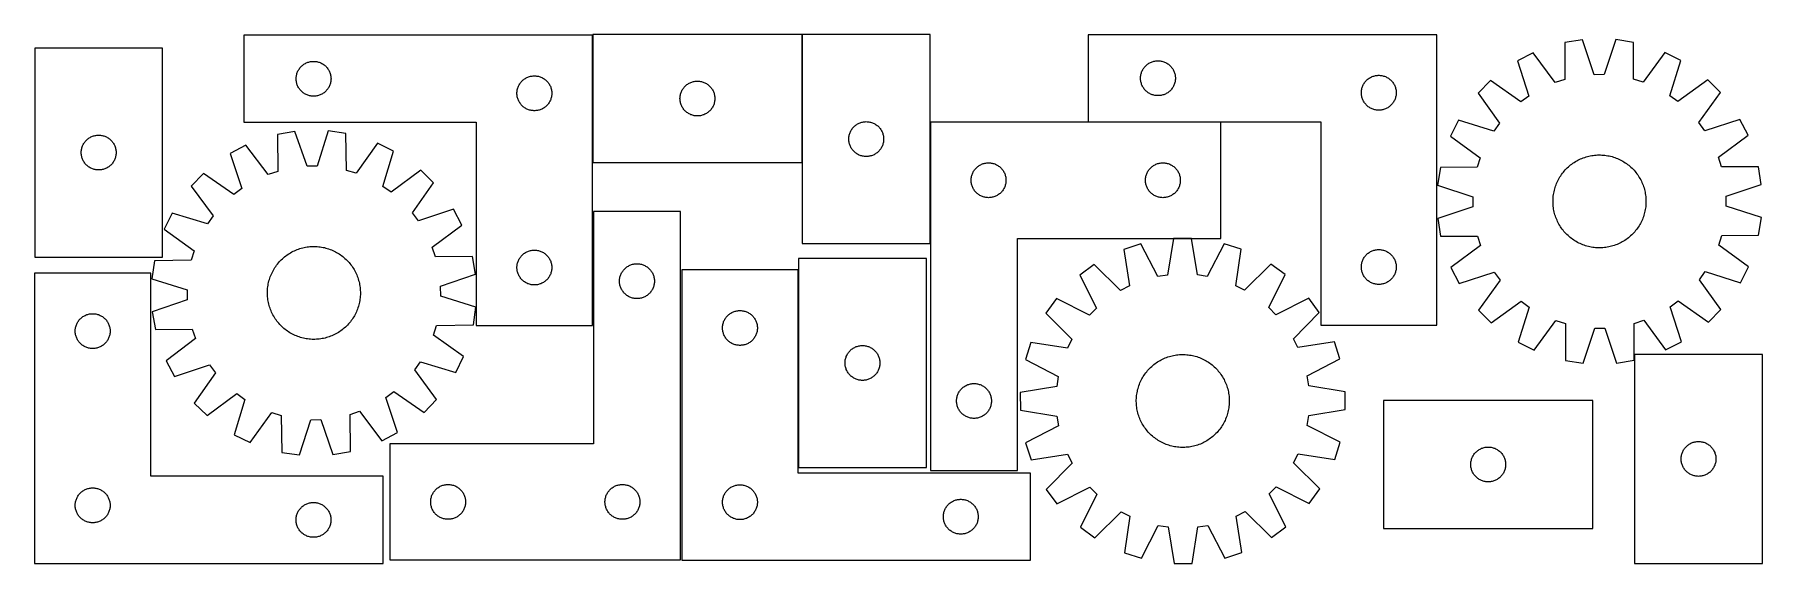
# Model space of a CAD drawing. Header units: millimetres. Extents: x 7 to 1493, y 7 to 462.
import ezdxf

# ---------------------------------------------------------------- set-up
doc = ezdxf.new("R2010")
doc.units = ezdxf.units.MM
doc.layers.add('CUT', color=7, linetype='CONTINUOUS', true_color=0x000000)

msp = doc.modelspace()

# ---------------------------------------------------------------- linework, layer by layer
at = {"layer": 'CUT'}
for p, q in [((486.601373, 461.343574), (186.601373, 461.343574)), ((186.601373, 461.343574), (186.601373, 386.343574)), ((486.601373, 211.343574), (486.601373, 461.343574)), ((666.878844, 461.833802), (486.878844, 461.833802)), ((486.878844, 461.833802), (486.878844, 351.833802)), ((666.878844, 351.833802), (666.878844, 461.833802)), ((777.114317, 461.92145), (667.114317, 461.92145)), ((667.114317, 461.92145), (667.114317, 281.92145)), ((777.114317, 281.92145), (777.114317, 461.92145)), ((1213.144464, 461.810615), (913.144464, 461.810615)), ((913.144464, 461.810615), (913.144464, 386.810615)), ((1213.144464, 211.810615), (1213.144464, 461.810615)), ((116.706602, 450.327211), (6.706602, 450.327211)), ((6.706602, 450.327211), (6.706602, 270.327211)), ((116.706602, 270.327211), (116.706602, 450.327211)), ((1296.126913, 446.170195), (1282.435483, 439.15056)), ((1315.003452, 420.623159), (1296.126913, 446.170195)), ((1323.246667, 455.057532), (1323.151437, 423.293312)), ((1338.437178, 457.502717), (1323.246667, 455.057532)), ((1348.495365, 427.372871), (1338.437178, 457.502717)), ((1366.975935, 457.574612), (1357.069682, 427.394471)), ((1382.178573, 455.205995), (1366.975935, 457.574612)), ((1382.433843, 423.442658), (1382.178573, 455.205995)), ((1409.342761, 446.45541), (1390.595178, 420.813591)), ((1423.069386, 439.504848), (1409.342761, 446.45541)), ((233.184067, 430.54998), (233.547095, 431.231795)), ((233.547095, 431.231795), (233.94474, 431.894016)), ((233.94474, 431.894016), (234.375948, 432.53489)), ((234.375948, 432.53489), (234.839576, 433.152716)), ((234.839576, 433.152716), (235.334394, 433.745855)), ((235.334394, 433.745855), (235.859091, 434.312736)), ((235.859091, 434.312736), (236.412273, 434.851854)), ((236.412273, 434.851854), (236.992476, 435.36178)), ((236.992476, 435.36178), (237.598159, 435.841162)), ((237.598159, 435.841162), (238.227718, 436.288729)), ((238.227718, 436.288729), (238.879481, 436.703293)), ((238.879481, 436.703293), (239.551722, 437.083756)), ((239.551722, 437.083756), (240.242658, 437.429107)), ((240.242658, 437.429107), (240.950455, 437.738433)), ((240.950455, 437.738433), (241.673238, 438.010912)), ((241.673238, 438.010912), (242.409089, 438.245822)), ((242.409089, 438.245822), (243.156057, 438.442539)), ((243.156057, 438.442539), (243.912162, 438.600543)), ((243.912162, 438.600543), (244.675398, 438.719414)), ((244.675398, 438.719414), (245.443741, 438.798836)), ((245.443741, 438.798836), (246.215155, 438.838601)), ((246.215155, 438.838601), (246.987592, 438.838601)), ((246.987592, 438.838601), (247.759005, 438.798836)), ((247.759005, 438.798836), (248.527349, 438.719414)), ((248.527349, 438.719414), (249.290585, 438.600543)), ((249.290585, 438.600543), (250.04669, 438.442539)), ((250.04669, 438.442539), (250.793658, 438.245822)), ((250.793658, 438.245822), (251.529509, 438.010912)), ((251.529509, 438.010912), (252.252292, 437.738433)), ((252.252292, 437.738433), (252.960089, 437.429107)), ((252.960089, 437.429107), (253.651025, 437.083756)), ((253.651025, 437.083756), (254.323265, 436.703293)), ((254.323265, 436.703293), (254.975029, 436.288729)), ((254.975029, 436.288729), (255.604588, 435.841162)), ((255.604588, 435.841162), (256.210271, 435.36178)), ((256.210271, 435.36178), (256.790473, 434.851854)), ((256.790473, 434.851854), (257.343656, 434.312736)), ((257.343656, 434.312736), (257.868352, 433.745855)), ((257.868352, 433.745855), (258.36317, 433.152716)), ((258.36317, 433.152716), (258.826798, 432.53489)), ((258.826798, 432.53489), (259.258007, 431.894016)), ((259.258007, 431.894016), (259.655652, 431.231795)), ((259.655652, 431.231795), (260.01868, 430.54998)), ((959.727158, 431.017021), (960.090186, 431.698836)), ((960.090186, 431.698836), (960.487831, 432.361057)), ((960.487831, 432.361057), (960.919039, 433.001931)), ((960.919039, 433.001931), (961.382667, 433.619757)), ((961.382667, 433.619757), (961.877485, 434.212896)), ((961.877485, 434.212896), (962.402181, 434.779777)), ((962.402181, 434.779777), (962.955364, 435.318895)), ((962.955364, 435.318895), (963.535567, 435.828821)), ((963.535567, 435.828821), (964.14125, 436.308203)), ((964.14125, 436.308203), (964.770808, 436.75577)), ((964.770808, 436.75577), (965.422572, 437.170334)), ((965.422572, 437.170334), (966.094813, 437.550797)), ((966.094813, 437.550797), (966.785748, 437.896148)), ((966.785748, 437.896148), (967.493546, 438.205474)), ((967.493546, 438.205474), (968.216328, 438.477953)), ((968.216328, 438.477953), (968.95218, 438.712863)), ((968.95218, 438.712863), (969.699148, 438.90958)), ((969.699148, 438.90958), (970.455253, 439.067584)), ((970.455253, 439.067584), (971.218489, 439.186455)), ((971.218489, 439.186455), (971.986832, 439.265877)), ((971.986832, 439.265877), (972.758245, 439.305642)), ((972.758245, 439.305642), (973.530683, 439.305642)), ((973.530683, 439.305642), (974.302096, 439.265877)), ((974.302096, 439.265877), (975.07044, 439.186455)), ((975.07044, 439.186455), (975.833676, 439.067584)), ((975.833676, 439.067584), (976.58978, 438.90958)), ((976.58978, 438.90958), (977.336749, 438.712863)), ((977.336749, 438.712863), (978.0726, 438.477953)), ((978.0726, 438.477953), (978.795383, 438.205474)), ((978.795383, 438.205474), (979.50318, 437.896148)), ((979.50318, 437.896148), (980.194115, 437.550797)), ((980.194115, 437.550797), (980.866356, 437.170334)), ((980.866356, 437.170334), (981.51812, 436.75577)), ((981.51812, 436.75577), (982.147678, 436.308203)), ((982.147678, 436.308203), (982.753362, 435.828821)), ((982.753362, 435.828821), (983.333564, 435.318895)), ((983.333564, 435.318895), (983.886747, 434.779777)), ((983.886747, 434.779777), (984.411443, 434.212896)), ((984.411443, 434.212896), (984.906261, 433.619757)), ((984.906261, 433.619757), (985.369889, 433.001931)), ((985.369889, 433.001931), (985.801098, 432.361057)), ((985.801098, 432.361057), (986.198743, 431.698836)), ((986.198743, 431.698836), (986.56177, 431.017021)), ((1282.435483, 439.15056), (1292.160597, 408.911564)), ((1413.496751, 409.217236), (1423.069386, 439.504848)), ((231.601373, 423.843574), (231.621262, 424.615755)), ((231.621262, 423.071392), (231.601373, 423.843574)), ((231.621262, 424.615755), (231.680875, 425.385888)), ((231.680875, 422.301259), (231.621262, 423.071392)), ((231.680875, 425.385888), (231.780055, 426.151932)), ((231.780055, 421.535215), (231.680875, 422.301259)), ((231.780055, 426.151932), (231.918538, 426.911855)), ((231.918538, 420.775293), (231.780055, 421.535215)), ((231.918538, 426.911855), (232.095958, 427.66364)), ((232.095958, 420.023507), (231.918538, 420.775293)), ((232.095958, 427.66364), (232.311843, 428.405296)), ((232.311843, 419.281851), (232.095958, 420.023507)), ((232.311843, 428.405296), (232.565621, 429.134855)), ((232.565621, 418.552292), (232.311843, 419.281851)), ((232.565621, 429.134855), (232.85662, 429.850382)), ((232.85662, 417.836765), (232.565621, 418.552292)), ((232.85662, 429.850382), (233.184067, 430.54998)), ((233.184067, 417.137167), (232.85662, 417.836765)), ((233.547095, 416.455353), (233.184067, 417.137167)), ((233.94474, 415.793131), (233.547095, 416.455353)), ((259.655652, 416.455353), (259.258007, 415.793131)), ((260.01868, 417.137167), (259.655652, 416.455353)), ((260.01868, 430.54998), (260.346127, 429.850382)), ((260.346127, 417.836765), (260.01868, 417.137167)), ((260.346127, 429.850382), (260.637126, 429.134855)), ((260.637126, 418.552292), (260.346127, 417.836765)), ((260.637126, 429.134855), (260.890904, 428.405296)), ((260.890904, 419.281851), (260.637126, 418.552292)), ((260.890904, 428.405296), (261.106789, 427.66364)), ((261.106789, 420.023507), (260.890904, 419.281851)), ((261.106789, 427.66364), (261.284209, 426.911855)), ((261.284209, 420.775293), (261.106789, 420.023507)), ((261.284209, 426.911855), (261.422692, 426.151932)), ((261.422692, 421.535215), (261.284209, 420.775293)), ((261.422692, 426.151932), (261.521872, 425.385888)), ((261.521872, 422.301259), (261.422692, 421.535215)), ((261.521872, 425.385888), (261.581485, 424.615755)), ((261.581485, 423.071392), (261.521872, 422.301259)), ((261.581485, 424.615755), (261.601373, 423.843574)), ((261.601373, 423.843574), (261.581485, 423.071392)), ((422.311843, 415.905296), (422.565621, 416.634855)), ((422.565621, 416.634855), (422.85662, 417.350382)), ((422.85662, 417.350382), (423.184067, 418.04998)), ((423.184067, 418.04998), (423.547095, 418.731795)), ((423.547095, 418.731795), (423.94474, 419.394016)), ((423.94474, 419.394016), (424.375948, 420.03489)), ((424.375948, 420.03489), (424.839576, 420.652716)), ((424.839576, 420.652716), (425.334394, 421.245855)), ((425.334394, 421.245855), (425.859091, 421.812736)), ((425.859091, 421.812736), (426.412273, 422.351854)), ((426.412273, 422.351854), (426.992476, 422.86178)), ((426.992476, 422.86178), (427.598159, 423.341162)), ((427.598159, 423.341162), (428.227718, 423.788729)), ((428.227718, 423.788729), (428.879481, 424.203293)), ((428.879481, 424.203293), (429.551722, 424.583756)), ((429.551722, 424.583756), (430.242658, 424.929107)), ((430.242658, 424.929107), (430.950455, 425.238433)), ((430.950455, 425.238433), (431.673238, 425.510912)), ((431.673238, 425.510912), (432.409089, 425.745822)), ((432.409089, 425.745822), (433.156057, 425.942539)), ((433.156057, 425.942539), (433.912162, 426.100543)), ((433.912162, 426.100543), (434.675398, 426.219414)), ((434.675398, 426.219414), (435.443741, 426.298836)), ((435.443741, 426.298836), (436.215155, 426.338601)), ((436.215155, 426.338601), (436.987592, 426.338601)), ((436.987592, 426.338601), (437.759005, 426.298836)), ((437.759005, 426.298836), (438.527349, 426.219414)), ((438.527349, 426.219414), (439.290585, 426.100543)), ((439.290585, 426.100543), (440.04669, 425.942539)), ((440.04669, 425.942539), (440.793658, 425.745822)), ((440.793658, 425.745822), (441.529509, 425.510912)), ((441.529509, 425.510912), (442.252292, 425.238433)), ((442.252292, 425.238433), (442.960089, 424.929107)), ((442.960089, 424.929107), (443.651025, 424.583756)), ((443.651025, 424.583756), (444.323265, 424.203293)), ((444.323265, 424.203293), (444.975029, 423.788729)), ((444.975029, 423.788729), (445.604588, 423.341162)), ((445.604588, 423.341162), (446.210271, 422.86178)), ((446.210271, 422.86178), (446.790473, 422.351854)), ((446.790473, 422.351854), (447.343656, 421.812736)), ((447.343656, 421.812736), (447.868352, 421.245855)), ((447.868352, 421.245855), (448.36317, 420.652716)), ((448.36317, 420.652716), (448.826798, 420.03489)), ((448.826798, 420.03489), (449.258007, 419.394016)), ((449.258007, 419.394016), (449.655652, 418.731795)), ((449.655652, 418.731795), (450.01868, 418.04998)), ((450.01868, 418.04998), (450.346127, 417.350382)), ((450.346127, 417.350382), (450.637126, 416.634855)), ((450.637126, 416.634855), (450.890904, 415.905296)), ((565.117047, 416.142944), (565.611865, 416.736084)), ((565.611865, 416.736084), (566.136561, 417.302965)), ((566.136561, 417.302965), (566.689744, 417.842083)), ((566.689744, 417.842083), (567.269946, 418.352009)), ((567.269946, 418.352009), (567.87563, 418.831391)), ((567.87563, 418.831391), (568.505188, 419.278957)), ((568.505188, 419.278957), (569.156952, 419.693522)), ((569.156952, 419.693522), (569.829193, 420.073984)), ((569.829193, 420.073984), (570.520128, 420.419336)), ((570.520128, 420.419336), (571.227925, 420.728662)), ((571.227925, 420.728662), (571.950708, 421.001141)), ((571.950708, 421.001141), (572.686559, 421.23605)), ((572.686559, 421.23605), (573.433528, 421.432768)), ((573.433528, 421.432768), (574.189633, 421.590771)), ((574.189633, 421.590771), (574.952869, 421.709642)), ((574.952869, 421.709642), (575.721212, 421.789065)), ((575.721212, 421.789065), (576.492625, 421.828829)), ((576.492625, 421.828829), (577.265063, 421.828829)), ((577.265063, 421.828829), (578.036476, 421.789065)), ((578.036476, 421.789065), (578.804819, 421.709642)), ((578.804819, 421.709642), (579.568055, 421.590771)), ((579.568055, 421.590771), (580.32416, 421.432768)), ((580.32416, 421.432768), (581.071128, 421.23605)), ((581.071128, 421.23605), (581.80698, 421.001141)), ((581.80698, 421.001141), (582.529762, 420.728662)), ((582.529762, 420.728662), (583.23756, 420.419336)), ((583.23756, 420.419336), (583.928495, 420.073984)), ((583.928495, 420.073984), (584.600736, 419.693522)), ((584.600736, 419.693522), (585.2525, 419.278957)), ((585.2525, 419.278957), (585.882058, 418.831391)), ((585.882058, 418.831391), (586.487742, 418.352009)), ((586.487742, 418.352009), (587.067944, 417.842083)), ((587.067944, 417.842083), (587.621127, 417.302965)), ((587.621127, 417.302965), (588.145823, 416.736084)), ((588.145823, 416.736084), (588.640641, 416.142944)), ((958.144464, 424.310615), (958.164353, 425.082796)), ((958.164353, 423.538433), (958.144464, 424.310615)), ((958.164353, 425.082796), (958.223966, 425.852929)), ((958.223966, 422.7683), (958.164353, 423.538433)), ((958.223966, 425.852929), (958.323146, 426.618973)), ((958.323146, 422.002256), (958.223966, 422.7683)), ((958.323146, 426.618973), (958.461629, 427.378896)), ((958.461629, 421.242334), (958.323146, 422.002256)), ((958.461629, 427.378896), (958.639048, 428.130681)), ((958.639048, 420.490548), (958.461629, 421.242334)), ((958.639048, 428.130681), (958.854933, 428.872337)), ((958.854933, 419.748892), (958.639048, 420.490548)), ((958.854933, 428.872337), (959.108712, 429.601896)), ((959.108712, 419.019333), (958.854933, 419.748892)), ((959.108712, 429.601896), (959.399711, 430.317423)), ((959.399711, 418.303806), (959.108712, 419.019333)), ((959.399711, 430.317423), (959.727158, 431.017021)), ((959.727158, 417.604208), (959.399711, 418.303806)), ((960.090186, 416.922394), (959.727158, 417.604208)), ((960.487831, 416.260172), (960.090186, 416.922394)), ((986.198743, 416.922394), (985.801098, 416.260172)), ((986.56177, 417.604208), (986.198743, 416.922394)), ((986.56177, 431.017021), (986.889218, 430.317423)), ((986.889218, 418.303806), (986.56177, 417.604208)), ((986.889218, 430.317423), (987.180216, 429.601896)), ((987.180216, 419.019333), (986.889218, 418.303806)), ((987.180216, 429.601896), (987.433995, 428.872337)), ((987.433995, 419.748892), (987.180216, 419.019333)), ((987.433995, 428.872337), (987.64988, 428.130681)), ((987.64988, 420.490548), (987.433995, 419.748892)), ((987.64988, 428.130681), (987.827299, 427.378896)), ((987.827299, 421.242334), (987.64988, 420.490548)), ((987.827299, 427.378896), (987.965783, 426.618973)), ((987.965783, 422.002256), (987.827299, 421.242334)), ((987.965783, 426.618973), (988.064962, 425.852929)), ((988.064962, 422.7683), (987.965783, 422.002256)), ((988.064962, 425.852929), (988.124576, 425.082796)), ((988.124576, 423.538433), (988.064962, 422.7683)), ((988.124576, 425.082796), (988.144464, 424.310615)), ((988.144464, 424.310615), (988.124576, 423.538433)), ((1148.639048, 415.630681), (1148.854933, 416.372337)), ((1148.854933, 416.372337), (1149.108712, 417.101896)), ((1149.108712, 417.101896), (1149.399711, 417.817423)), ((1149.399711, 417.817423), (1149.727158, 418.517021)), ((1149.727158, 418.517021), (1150.090186, 419.198836)), ((1150.090186, 419.198836), (1150.487831, 419.861057)), ((1150.487831, 419.861057), (1150.919039, 420.501931)), ((1150.919039, 420.501931), (1151.382667, 421.119757)), ((1151.382667, 421.119757), (1151.877485, 421.712896)), ((1151.877485, 421.712896), (1152.402181, 422.279777)), ((1152.402181, 422.279777), (1152.955364, 422.818895)), ((1152.955364, 422.818895), (1153.535567, 423.328821)), ((1153.535567, 423.328821), (1154.14125, 423.808203)), ((1154.14125, 423.808203), (1154.770808, 424.25577)), ((1154.770808, 424.25577), (1155.422572, 424.670334)), ((1155.422572, 424.670334), (1156.094813, 425.050797)), ((1156.094813, 425.050797), (1156.785748, 425.396148)), ((1156.785748, 425.396148), (1157.493546, 425.705474)), ((1157.493546, 425.705474), (1158.216328, 425.977953)), ((1158.216328, 425.977953), (1158.95218, 426.212863)), ((1158.95218, 426.212863), (1159.699148, 426.40958)), ((1159.699148, 426.40958), (1160.455253, 426.567584)), ((1160.455253, 426.567584), (1161.218489, 426.686455)), ((1161.218489, 426.686455), (1161.986832, 426.765877)), ((1161.986832, 426.765877), (1162.758245, 426.805642)), ((1162.758245, 426.805642), (1163.530683, 426.805642)), ((1163.530683, 426.805642), (1164.302096, 426.765877)), ((1164.302096, 426.765877), (1165.07044, 426.686455)), ((1165.07044, 426.686455), (1165.833676, 426.567584)), ((1165.833676, 426.567584), (1166.58978, 426.40958)), ((1166.58978, 426.40958), (1167.336749, 426.212863)), ((1167.336749, 426.212863), (1168.0726, 425.977953)), ((1168.0726, 425.977953), (1168.795383, 425.705474)), ((1168.795383, 425.705474), (1169.50318, 425.396148)), ((1169.50318, 425.396148), (1170.194115, 425.050797)), ((1170.194115, 425.050797), (1170.866356, 424.670334)), ((1170.866356, 424.670334), (1171.51812, 424.25577)), ((1171.51812, 424.25577), (1172.147678, 423.808203)), ((1172.147678, 423.808203), (1172.753362, 423.328821)), ((1172.753362, 423.328821), (1173.333564, 422.818895)), ((1173.333564, 422.818895), (1173.886747, 422.279777)), ((1173.886747, 422.279777), (1174.411443, 421.712896)), ((1174.411443, 421.712896), (1174.906261, 421.119757)), ((1174.906261, 421.119757), (1175.369889, 420.501931)), ((1175.369889, 420.501931), (1175.801098, 419.861057)), ((1175.801098, 419.861057), (1176.198743, 419.198836)), ((1176.198743, 419.198836), (1176.56177, 418.517021)), ((1176.56177, 418.517021), (1176.889218, 417.817423)), ((1176.889218, 417.817423), (1177.180216, 417.101896)), ((1177.180216, 417.101896), (1177.433995, 416.372337)), ((1177.433995, 416.372337), (1177.64988, 415.630681)), ((1259.389402, 422.317735), (1248.537264, 411.410781)), ((1285.236526, 403.854232), (1259.389402, 422.317735)), ((1323.151437, 423.293312), (1315.003452, 420.623159)), ((1357.069682, 427.394471), (1348.495365, 427.372871)), ((1390.595178, 420.813591), (1382.433843, 423.442658)), ((1446.199984, 422.788352), (1420.446215, 404.194855)), ((1457.106938, 411.936214), (1446.199984, 422.788352)), ((234.375948, 415.152257), (233.94474, 415.793131)), ((234.839576, 414.534431), (234.375948, 415.152257)), ((235.334394, 413.941292), (234.839576, 414.534431)), ((235.859091, 413.374411), (235.334394, 413.941292)), ((236.412273, 412.835293), (235.859091, 413.374411)), ((236.992476, 412.325367), (236.412273, 412.835293)), ((237.598159, 411.845985), (236.992476, 412.325367)), ((238.227718, 411.398418), (237.598159, 411.845985)), ((238.879481, 410.983854), (238.227718, 411.398418)), ((239.551722, 410.603392), (238.879481, 410.983854)), ((240.242658, 410.25804), (239.551722, 410.603392)), ((240.950455, 409.948714), (240.242658, 410.25804)), ((241.673238, 409.676235), (240.950455, 409.948714)), ((242.409089, 409.441325), (241.673238, 409.676235)), ((243.156057, 409.244608), (242.409089, 409.441325)), ((243.912162, 409.086604), (243.156057, 409.244608)), ((244.675398, 408.967733), (243.912162, 409.086604)), ((245.443741, 408.888311), (244.675398, 408.967733)), ((246.215155, 408.848547), (245.443741, 408.888311)), ((246.987592, 408.848547), (246.215155, 408.848547)), ((247.759005, 408.888311), (246.987592, 408.848547)), ((248.527349, 408.967733), (247.759005, 408.888311)), ((249.290585, 409.086604), (248.527349, 408.967733)), ((250.04669, 409.244608), (249.290585, 409.086604)), ((250.793658, 409.441325), (250.04669, 409.244608)), ((251.529509, 409.676235), (250.793658, 409.441325)), ((252.252292, 409.948714), (251.529509, 409.676235)), ((252.960089, 410.25804), (252.252292, 409.948714)), ((253.651025, 410.603392), (252.960089, 410.25804)), ((254.323265, 410.983854), (253.651025, 410.603392)), ((254.975029, 411.398418), (254.323265, 410.983854)), ((255.604588, 411.845985), (254.975029, 411.398418)), ((256.210271, 412.325367), (255.604588, 411.845985)), ((256.790473, 412.835293), (256.210271, 412.325367)), ((257.343656, 413.374411), (256.790473, 412.835293)), ((257.868352, 413.941292), (257.343656, 413.374411)), ((258.36317, 414.534431), (257.868352, 413.941292)), ((258.826798, 415.152257), (258.36317, 414.534431)), ((259.258007, 415.793131), (258.826798, 415.152257)), ((421.601373, 411.343574), (421.621262, 412.115755)), ((421.621262, 410.571392), (421.601373, 411.343574)), ((421.621262, 412.115755), (421.680875, 412.885888)), ((421.680875, 409.801259), (421.621262, 410.571392)), ((421.680875, 412.885888), (421.780055, 413.651932)), ((421.780055, 409.035215), (421.680875, 409.801259)), ((421.780055, 413.651932), (421.918538, 414.411855)), ((421.918538, 408.275293), (421.780055, 409.035215)), ((421.918538, 414.411855), (422.095958, 415.16364)), ((422.095958, 407.523507), (421.918538, 408.275293)), ((422.095958, 415.16364), (422.311843, 415.905296)), ((422.311843, 406.781851), (422.095958, 407.523507)), ((422.565621, 406.052292), (422.311843, 406.781851)), ((422.85662, 405.336765), (422.565621, 406.052292)), ((423.184067, 404.637167), (422.85662, 405.336765)), ((423.547095, 403.955353), (423.184067, 404.637167)), ((423.94474, 403.293131), (423.547095, 403.955353)), ((424.375948, 402.652257), (423.94474, 403.293131)), ((424.839576, 402.034431), (424.375948, 402.652257)), ((425.334394, 401.441292), (424.839576, 402.034431)), ((425.859091, 400.874411), (425.334394, 401.441292)), ((447.868352, 401.441292), (447.343656, 400.874411)), ((448.36317, 402.034431), (447.868352, 401.441292)), ((448.826798, 402.652257), (448.36317, 402.034431)), ((449.258007, 403.293131), (448.826798, 402.652257)), ((449.655652, 403.955353), (449.258007, 403.293131)), ((450.01868, 404.637167), (449.655652, 403.955353)), ((450.346127, 405.336765), (450.01868, 404.637167)), ((450.637126, 406.052292), (450.346127, 405.336765)), ((450.890904, 406.781851), (450.637126, 406.052292)), ((450.890904, 415.905296), (451.106789, 415.16364)), ((451.106789, 407.523507), (450.890904, 406.781851)), ((451.106789, 415.16364), (451.284209, 414.411855)), ((451.284209, 408.275293), (451.106789, 407.523507)), ((451.284209, 414.411855), (451.422692, 413.651932)), ((451.422692, 409.035215), (451.284209, 408.275293)), ((451.422692, 413.651932), (451.521872, 412.885888)), ((451.521872, 409.801259), (451.422692, 409.035215)), ((451.521872, 412.885888), (451.581485, 412.115755)), ((451.581485, 410.571392), (451.521872, 409.801259)), ((451.581485, 412.115755), (451.601373, 411.343574)), ((451.601373, 411.343574), (451.581485, 410.571392)), ((561.878844, 406.833802), (561.898733, 407.605984)), ((561.898733, 406.061621), (561.878844, 406.833802)), ((561.898733, 407.605984), (561.958346, 408.376117)), ((561.958346, 405.291487), (561.898733, 406.061621)), ((561.958346, 408.376117), (562.057525, 409.142161)), ((562.057525, 404.525444), (561.958346, 405.291487)), ((562.057525, 409.142161), (562.196009, 409.902083)), ((562.196009, 403.765521), (562.057525, 404.525444)), ((562.196009, 409.902083), (562.373428, 410.653869)), ((562.373428, 403.013735), (562.196009, 403.765521)), ((562.373428, 410.653869), (562.589313, 411.395525)), ((562.589313, 402.27208), (562.373428, 403.013735)), ((562.589313, 411.395525), (562.843092, 412.125083)), ((562.843092, 401.542521), (562.589313, 402.27208)), ((562.843092, 412.125083), (563.13409, 412.840611)), ((563.13409, 400.826994), (562.843092, 401.542521)), ((563.13409, 412.840611), (563.461538, 413.540209)), ((563.461538, 413.540209), (563.824565, 414.222023)), ((563.824565, 414.222023), (564.22221, 414.884245)), ((564.22221, 414.884245), (564.653419, 415.525119)), ((564.653419, 415.525119), (565.117047, 416.142944)), ((588.640641, 416.142944), (589.104269, 415.525119)), ((589.104269, 415.525119), (589.535477, 414.884245)), ((589.535477, 414.884245), (589.933122, 414.222023)), ((589.933122, 414.222023), (590.29615, 413.540209)), ((590.29615, 413.540209), (590.623597, 412.840611)), ((590.623597, 412.840611), (590.914596, 412.125083)), ((590.914596, 401.542521), (590.623597, 400.826994)), ((590.914596, 412.125083), (591.168375, 411.395525)), ((591.168375, 402.27208), (590.914596, 401.542521)), ((591.168375, 411.395525), (591.38426, 410.653869)), ((591.38426, 403.013735), (591.168375, 402.27208)), ((591.38426, 410.653869), (591.561679, 409.902083)), ((591.561679, 403.765521), (591.38426, 403.013735)), ((591.561679, 409.902083), (591.700162, 409.142161)), ((591.700162, 404.525444), (591.561679, 403.765521)), ((591.700162, 409.142161), (591.799342, 408.376117)), ((591.799342, 405.291487), (591.700162, 404.525444)), ((591.799342, 408.376117), (591.858955, 407.605984)), ((591.858955, 406.061621), (591.799342, 405.291487)), ((591.858955, 407.605984), (591.878844, 406.833802)), ((591.878844, 406.833802), (591.858955, 406.061621)), ((960.919039, 415.619298), (960.487831, 416.260172)), ((961.382667, 415.001472), (960.919039, 415.619298)), ((961.877485, 414.408333), (961.382667, 415.001472)), ((962.402181, 413.841452), (961.877485, 414.408333)), ((962.955364, 413.302334), (962.402181, 413.841452)), ((963.535567, 412.792408), (962.955364, 413.302334)), ((964.14125, 412.313026), (963.535567, 412.792408)), ((964.770808, 411.865459), (964.14125, 412.313026)), ((965.422572, 411.450895), (964.770808, 411.865459)), ((966.094813, 411.070433), (965.422572, 411.450895)), ((966.785748, 410.725081), (966.094813, 411.070433)), ((967.493546, 410.415755), (966.785748, 410.725081)), ((968.216328, 410.143276), (967.493546, 410.415755)), ((968.95218, 409.908366), (968.216328, 410.143276)), ((969.699148, 409.711649), (968.95218, 409.908366)), ((970.455253, 409.553645), (969.699148, 409.711649)), ((971.218489, 409.434774), (970.455253, 409.553645)), ((971.986832, 409.355352), (971.218489, 409.434774)), ((972.758245, 409.315588), (971.986832, 409.355352)), ((973.530683, 409.315588), (972.758245, 409.315588)), ((974.302096, 409.355352), (973.530683, 409.315588)), ((975.07044, 409.434774), (974.302096, 409.355352)), ((975.833676, 409.553645), (975.07044, 409.434774)), ((976.58978, 409.711649), (975.833676, 409.553645)), ((977.336749, 409.908366), (976.58978, 409.711649)), ((978.0726, 410.143276), (977.336749, 409.908366)), ((978.795383, 410.415755), (978.0726, 410.143276)), ((979.50318, 410.725081), (978.795383, 410.415755)), ((980.194115, 411.070433), (979.50318, 410.725081)), ((980.866356, 411.450895), (980.194115, 411.070433)), ((981.51812, 411.865459), (980.866356, 411.450895)), ((982.147678, 412.313026), (981.51812, 411.865459)), ((982.753362, 412.792408), (982.147678, 412.313026)), ((983.333564, 413.302334), (982.753362, 412.792408)), ((983.886747, 413.841452), (983.333564, 413.302334)), ((984.411443, 414.408333), (983.886747, 413.841452)), ((984.906261, 415.001472), (984.411443, 414.408333)), ((985.369889, 415.619298), (984.906261, 415.001472)), ((985.801098, 416.260172), (985.369889, 415.619298)), ((1148.144464, 411.810615), (1148.164353, 412.582796)), ((1148.164353, 411.038433), (1148.144464, 411.810615)), ((1148.164353, 412.582796), (1148.223966, 413.352929)), ((1148.223966, 410.2683), (1148.164353, 411.038433)), ((1148.223966, 413.352929), (1148.323146, 414.118973)), ((1148.323146, 409.502256), (1148.223966, 410.2683)), ((1148.323146, 414.118973), (1148.461629, 414.878896)), ((1148.461629, 408.742334), (1148.323146, 409.502256)), ((1148.461629, 414.878896), (1148.639048, 415.630681)), ((1148.639048, 407.990548), (1148.461629, 408.742334)), ((1148.854933, 407.248892), (1148.639048, 407.990548)), ((1149.108712, 406.519333), (1148.854933, 407.248892)), ((1149.399711, 405.803806), (1149.108712, 406.519333)), ((1149.727158, 405.104208), (1149.399711, 405.803806)), ((1150.090186, 404.422394), (1149.727158, 405.104208)), ((1150.487831, 403.760172), (1150.090186, 404.422394)), ((1150.919039, 403.119298), (1150.487831, 403.760172)), ((1151.382667, 402.501472), (1150.919039, 403.119298)), ((1151.877485, 401.908333), (1151.382667, 402.501472)), ((1152.402181, 401.341452), (1151.877485, 401.908333)), ((1174.411443, 401.908333), (1173.886747, 401.341452)), ((1174.906261, 402.501472), (1174.411443, 401.908333)), ((1175.369889, 403.119298), (1174.906261, 402.501472)), ((1175.801098, 403.760172), (1175.369889, 403.119298)), ((1176.198743, 404.422394), (1175.801098, 403.760172)), ((1176.56177, 405.104208), (1176.198743, 404.422394)), ((1176.889218, 405.803806), (1176.56177, 405.104208)), ((1177.180216, 406.519333), (1176.889218, 405.803806)), ((1177.433995, 407.248892), (1177.180216, 406.519333)), ((1177.64988, 407.990548), (1177.433995, 407.248892)), ((1177.64988, 415.630681), (1177.827299, 414.878896)), ((1177.827299, 408.742334), (1177.64988, 407.990548)), ((1177.827299, 414.878896), (1177.965783, 414.118973)), ((1177.965783, 409.502256), (1177.827299, 408.742334)), ((1177.965783, 414.118973), (1178.064962, 413.352929)), ((1178.064962, 410.2683), (1177.965783, 409.502256)), ((1178.064962, 413.352929), (1178.124576, 412.582796)), ((1178.124576, 411.038433), (1178.064962, 410.2683)), ((1178.124576, 412.582796), (1178.144464, 411.810615)), ((1178.144464, 411.810615), (1178.124576, 411.038433)), ((1248.537264, 411.410781), (1267.130761, 385.657012)), ((1292.160597, 408.911564), (1285.236526, 403.854232)), ((1420.446215, 404.194855), (1413.496751, 409.217236)), ((1438.643435, 386.089091), (1457.106938, 411.936214)), ((426.412273, 400.335293), (425.859091, 400.874411)), ((426.992476, 399.825367), (426.412273, 400.335293)), ((427.598159, 399.345985), (426.992476, 399.825367)), ((428.227718, 398.898418), (427.598159, 399.345985)), ((428.879481, 398.483854), (428.227718, 398.898418)), ((429.551722, 398.103392), (428.879481, 398.483854)), ((430.242658, 397.75804), (429.551722, 398.103392)), ((430.950455, 397.448714), (430.242658, 397.75804)), ((431.673238, 397.176235), (430.950455, 397.448714)), ((432.409089, 396.941325), (431.673238, 397.176235)), ((433.156057, 396.744608), (432.409089, 396.941325)), ((433.912162, 396.586604), (433.156057, 396.744608)), ((434.675398, 396.467733), (433.912162, 396.586604)), ((435.443741, 396.388311), (434.675398, 396.467733)), ((436.215155, 396.348547), (435.443741, 396.388311)), ((436.987592, 396.348547), (436.215155, 396.348547)), ((437.759005, 396.388311), (436.987592, 396.348547)), ((438.527349, 396.467733), (437.759005, 396.388311)), ((439.290585, 396.586604), (438.527349, 396.467733)), ((440.04669, 396.744608), (439.290585, 396.586604)), ((440.793658, 396.941325), (440.04669, 396.744608)), ((441.529509, 397.176235), (440.793658, 396.941325)), ((442.252292, 397.448714), (441.529509, 397.176235)), ((442.960089, 397.75804), (442.252292, 397.448714)), ((443.651025, 398.103392), (442.960089, 397.75804)), ((444.323265, 398.483854), (443.651025, 398.103392)), ((444.975029, 398.898418), (444.323265, 398.483854)), ((445.604588, 399.345985), (444.975029, 398.898418)), ((446.210271, 399.825367), (445.604588, 399.345985)), ((446.790473, 400.335293), (446.210271, 399.825367)), ((447.343656, 400.874411), (446.790473, 400.335293)), ((563.461538, 400.127395), (563.13409, 400.826994)), ((563.824565, 399.445581), (563.461538, 400.127395)), ((564.22221, 398.783359), (563.824565, 399.445581)), ((564.653419, 398.142486), (564.22221, 398.783359)), ((565.117047, 397.52466), (564.653419, 398.142486)), ((565.611865, 396.93152), (565.117047, 397.52466)), ((566.136561, 396.36464), (565.611865, 396.93152)), ((566.689744, 395.825522), (566.136561, 396.36464)), ((567.269946, 395.315595), (566.689744, 395.825522)), ((567.87563, 394.836214), (567.269946, 395.315595)), ((568.505188, 394.388647), (567.87563, 394.836214)), ((569.156952, 393.974083), (568.505188, 394.388647)), ((569.829193, 393.59362), (569.156952, 393.974083)), ((570.520128, 393.248268), (569.829193, 393.59362)), ((571.227925, 392.938943), (570.520128, 393.248268)), ((571.950708, 392.666464), (571.227925, 392.938943)), ((572.686559, 392.431554), (571.950708, 392.666464)), ((573.433528, 392.234837), (572.686559, 392.431554)), ((574.189633, 392.076833), (573.433528, 392.234837)), ((574.952869, 391.957962), (574.189633, 392.076833)), ((575.721212, 391.878539), (574.952869, 391.957962)), ((576.492625, 391.838775), (575.721212, 391.878539)), ((577.265063, 391.838775), (576.492625, 391.838775)), ((578.036476, 391.878539), (577.265063, 391.838775)), ((578.804819, 391.957962), (578.036476, 391.878539)), ((579.568055, 392.076833), (578.804819, 391.957962)), ((580.32416, 392.234837), (579.568055, 392.076833)), ((581.071128, 392.431554), (580.32416, 392.234837)), ((581.80698, 392.666464), (581.071128, 392.431554)), ((582.529762, 392.938943), (581.80698, 392.666464)), ((583.23756, 393.248268), (582.529762, 392.938943)), ((583.928495, 393.59362), (583.23756, 393.248268)), ((584.600736, 393.974083), (583.928495, 393.59362)), ((585.2525, 394.388647), (584.600736, 393.974083)), ((585.882058, 394.836214), (585.2525, 394.388647)), ((586.487742, 395.315595), (585.882058, 394.836214)), ((587.067944, 395.825522), (586.487742, 395.315595)), ((587.621127, 396.36464), (587.067944, 395.825522)), ((588.145823, 396.93152), (587.621127, 396.36464)), ((588.640641, 397.52466), (588.145823, 396.93152)), ((589.104269, 398.142486), (588.640641, 397.52466)), ((589.535477, 398.783359), (589.104269, 398.142486)), ((589.933122, 399.445581), (589.535477, 398.783359)), ((590.29615, 400.127395), (589.933122, 399.445581)), ((590.623597, 400.826994), (590.29615, 400.127395)), ((718.29425, 386.426866), (719.046036, 386.604285)), ((719.046036, 386.604285), (719.805958, 386.742768)), ((719.805958, 386.742768), (720.572002, 386.841948)), ((720.572002, 386.841948), (721.342136, 386.901561)), ((721.342136, 386.901561), (722.114317, 386.92145)), ((722.114317, 386.92145), (722.886498, 386.901561)), ((722.886498, 386.901561), (723.656632, 386.841948)), ((723.656632, 386.841948), (724.422676, 386.742768)), ((724.422676, 386.742768), (725.182598, 386.604285)), ((725.182598, 386.604285), (725.934384, 386.426866)), ((913.144464, 386.810615), (1113.144464, 386.810615)), ((1113.144464, 386.810615), (1113.144464, 211.810615)), ((1152.955364, 400.802334), (1152.402181, 401.341452)), ((1153.535567, 400.292408), (1152.955364, 400.802334)), ((1154.14125, 399.813026), (1153.535567, 400.292408)), ((1154.770808, 399.365459), (1154.14125, 399.813026)), ((1155.422572, 398.950895), (1154.770808, 399.365459)), ((1156.094813, 398.570433), (1155.422572, 398.950895)), ((1156.785748, 398.225081), (1156.094813, 398.570433)), ((1157.493546, 397.915755), (1156.785748, 398.225081)), ((1158.216328, 397.643276), (1157.493546, 397.915755)), ((1158.95218, 397.408366), (1158.216328, 397.643276)), ((1159.699148, 397.211649), (1158.95218, 397.408366)), ((1160.455253, 397.053645), (1159.699148, 397.211649)), ((1161.218489, 396.934774), (1160.455253, 397.053645)), ((1161.986832, 396.855352), (1161.218489, 396.934774)), ((1162.758245, 396.815588), (1161.986832, 396.855352)), ((1163.530683, 396.815588), (1162.758245, 396.815588)), ((1164.302096, 396.855352), (1163.530683, 396.815588)), ((1165.07044, 396.934774), (1164.302096, 396.855352)), ((1165.833676, 397.053645), (1165.07044, 396.934774)), ((1166.58978, 397.211649), (1165.833676, 397.053645)), ((1167.336749, 397.408366), (1166.58978, 397.211649)), ((1168.0726, 397.643276), (1167.336749, 397.408366)), ((1168.795383, 397.915755), (1168.0726, 397.643276)), ((1169.50318, 398.225081), (1168.795383, 397.915755)), ((1170.194115, 398.570433), (1169.50318, 398.225081)), ((1170.866356, 398.950895), (1170.194115, 398.570433)), ((1171.51812, 399.365459), (1170.866356, 398.950895)), ((1172.147678, 399.813026), (1171.51812, 399.365459)), ((1172.753362, 400.292408), (1172.147678, 399.813026)), ((1173.333564, 400.802334), (1172.753362, 400.292408)), ((1173.886747, 401.341452), (1173.333564, 400.802334)), ((1231.820768, 388.280182), (1224.870206, 374.553557)), ((1262.10838, 378.707548), (1231.820768, 388.280182)), ((1473.939763, 388.890134), (1443.700767, 379.165019)), ((1480.959398, 375.198703), (1473.939763, 388.890134)), ((51.80432, 371.59419), (52.39746, 372.089009)), ((52.39746, 372.089009), (53.015286, 372.552637)), ((53.015286, 372.552637), (53.656159, 372.983845)), ((53.656159, 372.983845), (54.318381, 373.38149)), ((54.318381, 373.38149), (55.000195, 373.744518)), ((55.000195, 373.744518), (55.699793, 374.071965)), ((55.699793, 374.071965), (56.415321, 374.362964)), ((56.415321, 374.362964), (57.14488, 374.616742)), ((57.14488, 374.616742), (57.886535, 374.832627)), ((57.886535, 374.832627), (58.638321, 375.010047)), ((58.638321, 375.010047), (59.398243, 375.14853)), ((59.398243, 375.14853), (60.164287, 375.24771)), ((60.164287, 375.24771), (60.934421, 375.307323)), ((60.934421, 375.307323), (61.706602, 375.327211)), ((61.706602, 375.327211), (62.478783, 375.307323)), ((62.478783, 375.307323), (63.248917, 375.24771)), ((63.248917, 375.24771), (64.014961, 375.14853)), ((64.014961, 375.14853), (64.774883, 375.010047)), ((64.774883, 375.010047), (65.526669, 374.832627)), ((65.526669, 374.832627), (66.268325, 374.616742)), ((66.268325, 374.616742), (66.997883, 374.362964)), ((66.997883, 374.362964), (67.713411, 374.071965)), ((67.713411, 374.071965), (68.413009, 373.744518)), ((68.413009, 373.744518), (69.094823, 373.38149)), ((69.094823, 373.38149), (69.757045, 372.983845)), ((69.757045, 372.983845), (70.397918, 372.552637)), ((70.397918, 372.552637), (71.015744, 372.089009)), ((71.015744, 372.089009), (71.608884, 371.59419)), ((186.601373, 386.343574), (386.601373, 386.343574)), ((230.601241, 378.539662), (215.441021, 375.913201)), ((215.441021, 375.913201), (215.725223, 344.150109)), ((241.018612, 348.532111), (230.601241, 378.539662)), ((259.137103, 378.952449), (249.592059, 348.65613)), ((274.366949, 376.765596), (259.137103, 378.952449)), ((275.001615, 345.007574), (274.366949, 376.765596)), ((386.601373, 386.343574), (386.601373, 211.343574)), ((707.11929, 372.307668), (707.159054, 373.079082)), ((707.11929, 371.535231), (707.11929, 372.307668)), ((707.159054, 373.079082), (707.238477, 373.847425)), ((707.238477, 373.847425), (707.357348, 374.610661)), ((707.357348, 374.610661), (707.515351, 375.366766)), ((707.515351, 375.366766), (707.712069, 376.113734)), ((707.712069, 376.113734), (707.946978, 376.849585)), ((707.946978, 376.849585), (708.219457, 377.572368)), ((708.219457, 377.572368), (708.528783, 378.280166)), ((708.528783, 378.280166), (708.874135, 378.971101)), ((708.874135, 378.971101), (709.254597, 379.643342)), ((709.254597, 379.643342), (709.669162, 380.295106)), ((709.669162, 380.295106), (710.116728, 380.924664)), ((710.116728, 380.924664), (710.59611, 381.530347)), ((710.59611, 381.530347), (711.106036, 382.11055)), ((711.106036, 382.11055), (711.645155, 382.663733)), ((711.645155, 382.663733), (712.212035, 383.188429)), ((712.212035, 383.188429), (712.805175, 383.683247)), ((712.805175, 383.683247), (713.423, 384.146875)), ((713.423, 384.146875), (714.063874, 384.578083)), ((714.063874, 384.578083), (714.726096, 384.975728)), ((714.726096, 384.975728), (715.40791, 385.338756)), ((715.40791, 385.338756), (716.107508, 385.666203)), ((716.107508, 385.666203), (716.823036, 385.957202)), ((716.823036, 385.957202), (717.552594, 386.21098)), ((717.552594, 386.21098), (718.29425, 386.426866)), ((725.934384, 386.426866), (726.676039, 386.21098)), ((726.676039, 386.21098), (727.405598, 385.957202)), ((727.405598, 385.957202), (728.121125, 385.666203)), ((728.121125, 385.666203), (728.820724, 385.338756)), ((728.820724, 385.338756), (729.502538, 384.975728)), ((729.502538, 384.975728), (730.16476, 384.578083)), ((730.16476, 384.578083), (730.805633, 384.146875)), ((730.805633, 384.146875), (731.423459, 383.683247)), ((731.423459, 383.683247), (732.016599, 383.188429)), ((732.016599, 383.188429), (732.583479, 382.663733)), ((732.583479, 382.663733), (733.122597, 382.11055)), ((733.122597, 382.11055), (733.632524, 381.530347)), ((733.632524, 381.530347), (734.111906, 380.924664)), ((734.111906, 380.924664), (734.559472, 380.295106)), ((734.559472, 380.295106), (734.974036, 379.643342)), ((734.974036, 379.643342), (735.354499, 378.971101)), ((735.354499, 378.971101), (735.699851, 378.280166)), ((735.699851, 378.280166), (736.009176, 377.572368)), ((736.009176, 377.572368), (736.281655, 376.849585)), ((736.281655, 376.849585), (736.516565, 376.113734)), ((736.516565, 376.113734), (736.713282, 375.366766)), ((736.713282, 375.366766), (736.871286, 374.610661)), ((736.871286, 374.610661), (736.990157, 373.847425)), ((736.990157, 373.847425), (737.06958, 373.079082)), ((737.06958, 373.079082), (737.109344, 372.307668)), ((737.109344, 372.307668), (737.109344, 371.535231)), ((777.380421, 386.479791), (777.380421, 86.479791)), ((1027.380421, 386.479791), (777.380421, 386.479791)), ((1027.380421, 286.479791), (1027.380421, 386.479791)), ((1224.870206, 374.553557), (1250.512025, 355.805974)), ((1267.130761, 385.657012), (1262.10838, 378.707548)), ((1443.700767, 379.165019), (1438.643435, 386.089091)), ((1455.412362, 356.322164), (1480.959398, 375.198703)), ((46.711575, 360.71343), (46.751339, 361.484843)), ((46.711575, 359.940993), (46.711575, 360.71343)), ((46.751339, 359.16958), (46.711575, 359.940993)), ((46.751339, 361.484843), (46.830762, 362.253187)), ((46.830762, 358.401236), (46.751339, 359.16958)), ((46.830762, 362.253187), (46.949633, 363.016423)), ((46.949633, 357.638), (46.830762, 358.401236)), ((46.949633, 363.016423), (47.107636, 363.772528)), ((47.107636, 356.881895), (46.949633, 357.638)), ((47.107636, 363.772528), (47.304354, 364.519496)), ((47.304354, 356.134927), (47.107636, 356.881895)), ((47.304354, 364.519496), (47.539264, 365.255347)), ((47.539264, 365.255347), (47.811742, 365.97813)), ((47.811742, 365.97813), (48.121068, 366.685927)), ((48.121068, 366.685927), (48.46642, 367.376863)), ((48.46642, 367.376863), (48.846883, 368.049103)), ((48.846883, 368.049103), (49.261447, 368.700867)), ((49.261447, 368.700867), (49.709013, 369.330426)), ((49.709013, 369.330426), (50.188395, 369.936109)), ((50.188395, 369.936109), (50.698322, 370.516312)), ((50.698322, 370.516312), (51.23744, 371.069494)), ((51.23744, 371.069494), (51.80432, 371.59419)), ((71.608884, 371.59419), (72.175764, 371.069494)), ((72.175764, 371.069494), (72.714883, 370.516312)), ((72.714883, 370.516312), (73.224809, 369.936109)), ((73.224809, 369.936109), (73.704191, 369.330426)), ((73.704191, 369.330426), (74.151757, 368.700867)), ((74.151757, 368.700867), (74.566321, 368.049103)), ((74.566321, 368.049103), (74.946784, 367.376863)), ((74.946784, 367.376863), (75.292136, 366.685927)), ((75.292136, 366.685927), (75.601462, 365.97813)), ((75.601462, 365.97813), (75.87394, 365.255347)), ((75.87394, 365.255347), (76.10885, 364.519496)), ((76.10885, 364.519496), (76.305568, 363.772528)), ((76.305568, 356.881895), (76.10885, 356.134927)), ((76.305568, 363.772528), (76.463571, 363.016423)), ((76.463571, 357.638), (76.305568, 356.881895)), ((76.463571, 363.016423), (76.582442, 362.253187)), ((76.582442, 358.401236), (76.463571, 357.638)), ((76.582442, 362.253187), (76.661865, 361.484843)), ((76.661865, 359.16958), (76.582442, 358.401236)), ((76.661865, 361.484843), (76.701629, 360.71343)), ((76.701629, 359.940993), (76.661865, 359.16958)), ((76.701629, 360.71343), (76.701629, 359.940993)), ((188.429362, 366.702551), (174.822758, 359.519872)), ((174.822758, 359.519872), (184.908384, 329.3992)), ((207.609714, 341.382819), (188.429362, 366.702551)), ((301.633725, 368.340113), (283.193772, 342.476183)), ((315.442395, 361.554012), (301.633725, 368.340113)), ((306.23223, 331.154216), (315.442395, 361.554012)), ((707.159054, 370.763818), (707.11929, 371.535231)), ((707.238477, 369.995474), (707.159054, 370.763818)), ((707.357348, 369.232238), (707.238477, 369.995474)), ((707.515351, 368.476134), (707.357348, 369.232238)), ((707.712069, 367.729165), (707.515351, 368.476134)), ((707.946978, 366.993314), (707.712069, 367.729165)), ((708.219457, 366.270531), (707.946978, 366.993314)), ((708.528783, 365.562734), (708.219457, 366.270531)), ((708.874135, 364.871799), (708.528783, 365.562734)), ((709.254597, 364.199558), (708.874135, 364.871799)), ((709.669162, 363.547794), (709.254597, 364.199558)), ((710.116728, 362.918236), (709.669162, 363.547794)), ((710.59611, 362.312552), (710.116728, 362.918236)), ((711.106036, 361.73235), (710.59611, 362.312552)), ((711.645155, 361.179167), (711.106036, 361.73235)), ((712.212035, 360.654471), (711.645155, 361.179167)), ((712.805175, 360.159653), (712.212035, 360.654471)), ((713.423, 359.696025), (712.805175, 360.159653)), ((714.063874, 359.264816), (713.423, 359.696025)), ((714.726096, 358.867171), (714.063874, 359.264816)), ((715.40791, 358.504144), (714.726096, 358.867171)), ((716.107508, 358.176696), (715.40791, 358.504144)), ((716.823036, 357.885697), (716.107508, 358.176696)), ((717.552594, 357.631919), (716.823036, 357.885697)), ((718.29425, 357.416034), (717.552594, 357.631919)), ((719.046036, 357.238614), (718.29425, 357.416034)), ((719.805958, 357.100131), (719.046036, 357.238614)), ((720.572002, 357.000952), (719.805958, 357.100131)), ((721.342136, 356.941338), (720.572002, 357.000952)), ((722.114317, 356.92145), (721.342136, 356.941338)), ((722.886498, 356.941338), (722.114317, 356.92145)), ((723.656632, 357.000952), (722.886498, 356.941338)), ((724.422676, 357.100131), (723.656632, 357.000952)), ((725.182598, 357.238614), (724.422676, 357.100131)), ((725.934384, 357.416034), (725.182598, 357.238614)), ((726.676039, 357.631919), (725.934384, 357.416034)), ((727.405598, 357.885697), (726.676039, 357.631919)), ((728.121125, 358.176696), (727.405598, 357.885697)), ((728.820724, 358.504144), (728.121125, 358.176696)), ((729.502538, 358.867171), (728.820724, 358.504144)), ((730.16476, 359.264816), (729.502538, 358.867171)), ((730.805633, 359.696025), (730.16476, 359.264816)), ((731.423459, 360.159653), (730.805633, 359.696025)), ((732.016599, 360.654471), (731.423459, 360.159653)), ((732.583479, 361.179167), (732.016599, 360.654471)), ((733.122597, 361.73235), (732.583479, 361.179167)), ((733.632524, 362.312552), (733.122597, 361.73235)), ((734.111906, 362.918236), (733.632524, 362.312552)), ((734.559472, 363.547794), (734.111906, 362.918236)), ((734.974036, 364.199558), (734.559472, 363.547794)), ((735.354499, 364.871799), (734.974036, 364.199558)), ((735.699851, 365.562734), (735.354499, 364.871799)), ((736.009176, 366.270531), (735.699851, 365.562734)), ((736.281655, 366.993314), (736.009176, 366.270531)), ((736.516565, 367.729165), (736.281655, 366.993314)), ((736.713282, 368.476134), (736.516565, 367.729165)), ((736.871286, 369.232238), (736.713282, 368.476134)), ((736.990157, 369.995474), (736.871286, 369.232238)), ((737.06958, 370.763818), (736.990157, 369.995474)), ((737.109344, 371.535231), (737.06958, 370.763818)), ((1341.49992, 356.562128), (1342.708465, 356.906262)), ((1342.708465, 356.906262), (1343.927222, 357.212265)), ((1343.927222, 357.212265), (1345.154989, 357.479834)), ((1345.154989, 357.479834), (1346.390556, 357.708707)), ((1346.390556, 357.708707), (1347.632701, 357.898656)), ((1347.632701, 357.898656), (1348.880201, 358.049495)), ((1348.880201, 358.049495), (1350.131822, 358.161075)), ((1350.131822, 358.161075), (1351.386331, 358.233285)), ((1351.386331, 358.233285), (1352.642489, 358.266054)), ((1352.642489, 358.266054), (1353.899057, 358.259351)), ((1353.899057, 358.259351), (1355.154794, 358.213181)), ((1355.154794, 358.213181), (1356.408461, 358.12759)), ((1356.408461, 358.12759), (1357.658821, 358.002663)), ((1357.658821, 358.002663), (1358.90464, 357.838522)), ((1358.90464, 357.838522), (1360.144688, 357.635331)), ((1360.144688, 357.635331), (1361.377742, 357.393289)), ((1361.377742, 357.393289), (1362.602585, 357.112635)), ((1362.602585, 357.112635), (1363.818008, 356.793646)), ((47.539264, 355.399076), (47.304354, 356.134927)), ((47.811742, 354.676293), (47.539264, 355.399076)), ((48.121068, 353.968496), (47.811742, 354.676293)), ((48.46642, 353.27756), (48.121068, 353.968496)), ((48.846883, 352.605319), (48.46642, 353.27756)), ((49.261447, 351.953556), (48.846883, 352.605319)), ((49.709013, 351.323997), (49.261447, 351.953556)), ((50.188395, 350.718314), (49.709013, 351.323997)), ((50.698322, 350.138111), (50.188395, 350.718314)), ((51.23744, 349.584929), (50.698322, 350.138111)), ((51.80432, 349.060232), (51.23744, 349.584929)), ((52.39746, 348.565414), (51.80432, 349.060232)), ((53.015286, 348.101786), (52.39746, 348.565414)), ((53.656159, 347.670578), (53.015286, 348.101786)), ((54.318381, 347.272933), (53.656159, 347.670578)), ((55.000195, 346.909905), (54.318381, 347.272933)), ((55.699793, 346.582458), (55.000195, 346.909905)), ((56.415321, 346.291459), (55.699793, 346.582458)), ((57.14488, 346.037681), (56.415321, 346.291459)), ((57.886535, 345.821796), (57.14488, 346.037681)), ((58.638321, 345.644376), (57.886535, 345.821796)), ((59.398243, 345.505893), (58.638321, 345.644376)), ((60.164287, 345.406713), (59.398243, 345.505893)), ((60.934421, 345.3471), (60.164287, 345.406713)), ((61.706602, 345.327211), (60.934421, 345.3471)), ((62.478783, 345.3471), (61.706602, 345.327211)), ((63.248917, 345.406713), (62.478783, 345.3471)), ((64.014961, 345.505893), (63.248917, 345.406713)), ((64.774883, 345.644376), (64.014961, 345.505893)), ((65.526669, 345.821796), (64.774883, 345.644376)), ((66.268325, 346.037681), (65.526669, 345.821796)), ((66.997883, 346.291459), (66.268325, 346.037681)), ((67.713411, 346.582458), (66.997883, 346.291459)), ((68.413009, 346.909905), (67.713411, 346.582458)), ((69.094823, 347.272933), (68.413009, 346.909905)), ((69.757045, 347.670578), (69.094823, 347.272933)), ((70.397918, 348.101786), (69.757045, 347.670578)), ((71.015744, 348.565414), (70.397918, 348.101786)), ((71.608884, 349.060232), (71.015744, 348.565414)), ((72.175764, 349.584929), (71.608884, 349.060232)), ((72.714883, 350.138111), (72.175764, 349.584929)), ((73.224809, 350.718314), (72.714883, 350.138111)), ((73.704191, 351.323997), (73.224809, 350.718314)), ((74.151757, 351.953556), (73.704191, 351.323997)), ((74.566321, 352.605319), (74.151757, 351.953556)), ((74.946784, 353.27756), (74.566321, 352.605319)), ((75.292136, 353.968496), (74.946784, 353.27756)), ((75.601462, 354.676293), (75.292136, 353.968496)), ((75.87394, 355.399076), (75.601462, 354.676293)), ((76.10885, 356.134927), (75.87394, 355.399076)), ((151.97939, 342.412962), (141.25831, 331.377157)), ((178.045217, 324.259521), (151.97939, 342.412962)), ((215.725223, 344.150109), (207.609714, 341.382819)), ((249.592059, 348.65613), (241.018612, 348.532111)), ((283.193772, 342.476183), (275.001615, 345.007574)), ((338.771023, 345.115004), (313.241191, 326.215204)), ((349.806828, 334.393925), (338.771023, 345.115004)), ((486.878844, 351.833802), (666.878844, 351.833802)), ((813.213082, 341.407927), (813.485561, 342.13071)), ((813.485561, 342.13071), (813.794887, 342.838507)), ((813.794887, 342.838507), (814.140239, 343.529442)), ((814.140239, 343.529442), (814.520701, 344.201683)), ((814.520701, 344.201683), (814.935266, 344.853447)), ((814.935266, 344.853447), (815.382832, 345.483005)), ((815.382832, 345.483005), (815.862214, 346.088689)), ((815.862214, 346.088689), (816.37214, 346.668891)), ((816.37214, 346.668891), (816.911259, 347.222074)), ((816.911259, 347.222074), (817.478139, 347.74677)), ((817.478139, 347.74677), (818.071279, 348.241588)), ((818.071279, 348.241588), (818.689104, 348.705216)), ((818.689104, 348.705216), (819.329978, 349.136425)), ((819.329978, 349.136425), (819.9922, 349.53407)), ((819.9922, 349.53407), (820.674014, 349.897098)), ((820.674014, 349.897098), (821.373612, 350.224545)), ((821.373612, 350.224545), (822.08914, 350.515544)), ((822.08914, 350.515544), (822.818698, 350.769322)), ((822.818698, 350.769322), (823.560354, 350.985207)), ((823.560354, 350.985207), (824.31214, 351.162627)), ((824.31214, 351.162627), (825.072062, 351.30111)), ((825.072062, 351.30111), (825.838106, 351.400289)), ((825.838106, 351.400289), (826.60824, 351.459903)), ((826.60824, 351.459903), (827.380421, 351.479791)), ((827.380421, 351.479791), (828.152602, 351.459903)), ((828.152602, 351.459903), (828.922736, 351.400289)), ((828.922736, 351.400289), (829.68878, 351.30111)), ((829.68878, 351.30111), (830.448702, 351.162627)), ((830.448702, 351.162627), (831.200488, 350.985207)), ((831.200488, 350.985207), (831.942143, 350.769322)), ((831.942143, 350.769322), (832.671702, 350.515544)), ((832.671702, 350.515544), (833.387229, 350.224545)), ((833.387229, 350.224545), (834.086828, 349.897098)), ((834.086828, 349.897098), (834.768642, 349.53407)), ((834.768642, 349.53407), (835.430864, 349.136425)), ((835.430864, 349.136425), (836.071737, 348.705216)), ((836.071737, 348.705216), (836.689563, 348.241588)), ((836.689563, 348.241588), (837.282703, 347.74677)), ((837.282703, 347.74677), (837.849583, 347.222074)), ((837.849583, 347.222074), (838.388701, 346.668891)), ((838.388701, 346.668891), (838.898628, 346.088689)), ((838.898628, 346.088689), (839.37801, 345.483005)), ((839.37801, 345.483005), (839.825576, 344.853447)), ((839.825576, 344.853447), (840.24014, 344.201683)), ((840.24014, 344.201683), (840.620603, 343.529442)), ((840.620603, 343.529442), (840.965955, 342.838507)), ((840.965955, 342.838507), (841.27528, 342.13071)), ((841.27528, 342.13071), (841.547759, 341.407927)), ((963.213082, 341.407927), (963.485561, 342.13071)), ((963.485561, 342.13071), (963.794887, 342.838507)), ((963.794887, 342.838507), (964.140239, 343.529442)), ((964.140239, 343.529442), (964.520701, 344.201683)), ((964.520701, 344.201683), (964.935266, 344.853447)), ((964.935266, 344.853447), (965.382832, 345.483005)), ((965.382832, 345.483005), (965.862214, 346.088689)), ((965.862214, 346.088689), (966.37214, 346.668891)), ((966.37214, 346.668891), (966.911259, 347.222074)), ((966.911259, 347.222074), (967.478139, 347.74677)), ((967.478139, 347.74677), (968.071279, 348.241588)), ((968.071279, 348.241588), (968.689104, 348.705216)), ((968.689104, 348.705216), (969.329978, 349.136425)), ((969.329978, 349.136425), (969.9922, 349.53407)), ((969.9922, 349.53407), (970.674014, 349.897098)), ((970.674014, 349.897098), (971.373612, 350.224545)), ((971.373612, 350.224545), (972.08914, 350.515544)), ((972.08914, 350.515544), (972.818698, 350.769322)), ((972.818698, 350.769322), (973.560354, 350.985207)), ((973.560354, 350.985207), (974.31214, 351.162627)), ((974.31214, 351.162627), (975.072062, 351.30111)), ((975.072062, 351.30111), (975.838106, 351.400289)), ((975.838106, 351.400289), (976.60824, 351.459903)), ((976.60824, 351.459903), (977.380421, 351.479791)), ((977.380421, 351.479791), (978.152602, 351.459903)), ((978.152602, 351.459903), (978.922736, 351.400289)), ((978.922736, 351.400289), (979.68878, 351.30111)), ((979.68878, 351.30111), (980.448702, 351.162627)), ((980.448702, 351.162627), (981.200488, 350.985207)), ((981.200488, 350.985207), (981.942143, 350.769322)), ((981.942143, 350.769322), (982.671702, 350.515544)), ((982.671702, 350.515544), (983.387229, 350.224545)), ((983.387229, 350.224545), (984.086828, 349.897098)), ((984.086828, 349.897098), (984.768642, 349.53407)), ((984.768642, 349.53407), (985.430864, 349.136425)), ((985.430864, 349.136425), (986.071737, 348.705216)), ((986.071737, 348.705216), (986.689563, 348.241588)), ((986.689563, 348.241588), (987.282703, 347.74677)), ((987.282703, 347.74677), (987.849583, 347.222074)), ((987.849583, 347.222074), (988.388701, 346.668891)), ((988.388701, 346.668891), (988.898628, 346.088689)), ((988.898628, 346.088689), (989.37801, 345.483005)), ((989.37801, 345.483005), (989.825576, 344.853447)), ((989.825576, 344.853447), (990.24014, 344.201683)), ((990.24014, 344.201683), (990.620603, 343.529442)), ((990.620603, 343.529442), (990.965955, 342.838507)), ((990.965955, 342.838507), (991.27528, 342.13071)), ((991.27528, 342.13071), (991.547759, 341.407927)), ((1216.119622, 347.38937), (1213.751004, 332.186732)), ((1247.882959, 347.64464), (1216.119622, 347.38937)), ((1250.512025, 355.805974), (1247.882959, 347.64464)), ((1320.454587, 341.442674), (1321.198602, 342.455318)), ((1321.198602, 342.455318), (1321.974058, 343.444093)), ((1321.974058, 343.444093), (1322.780189, 344.408022)), ((1322.780189, 344.408022), (1323.616201, 345.346154)), ((1323.616201, 345.346154), (1324.481267, 346.257563)), ((1324.481267, 346.257563), (1325.374535, 347.14135)), ((1325.374535, 347.14135), (1326.295122, 347.996643)), ((1326.295122, 347.996643), (1327.24212, 348.822598)), ((1327.24212, 348.822598), (1328.214595, 349.618399)), ((1328.214595, 349.618399), (1329.211587, 350.383261)), ((1329.211587, 350.383261), (1330.232112, 351.11643)), ((1330.232112, 351.11643), (1331.275162, 351.817181)), ((1331.275162, 351.817181), (1332.339709, 352.484824)), ((1332.339709, 352.484824), (1333.424702, 353.118698)), ((1333.424702, 353.118698), (1334.52907, 353.71818)), ((1334.52907, 353.71818), (1335.651723, 354.282677)), ((1335.651723, 354.282677), (1336.791554, 354.811632)), ((1336.791554, 354.811632), (1337.947437, 355.304523)), ((1337.947437, 355.304523), (1339.118231, 355.760863)), ((1339.118231, 355.760863), (1340.302782, 356.180203)), ((1340.302782, 356.180203), (1341.49992, 356.562128)), ((1363.818008, 356.793646), (1365.022812, 356.436638)), ((1365.022812, 356.436638), (1366.215807, 356.041962)), ((1366.215807, 356.041962), (1367.395816, 355.610007)), ((1367.395816, 355.610007), (1368.561676, 355.141201)), ((1368.561676, 355.141201), (1369.712234, 354.636006)), ((1369.712234, 354.636006), (1370.846356, 354.09492)), ((1370.846356, 354.09492), (1371.962922, 353.518477)), ((1371.962922, 353.518477), (1373.060831, 352.907247)), ((1373.060831, 352.907247), (1374.139, 352.261832)), ((1374.139, 352.261832), (1375.196363, 351.582869)), ((1375.196363, 351.582869), (1376.231877, 350.871029)), ((1376.231877, 350.871029), (1377.244521, 350.127014)), ((1377.244521, 350.127014), (1378.233296, 349.351558)), ((1378.233296, 349.351558), (1379.197225, 348.545427)), ((1379.197225, 348.545427), (1380.135357, 347.709415)), ((1380.135357, 347.709415), (1381.046766, 346.844349)), ((1381.046766, 346.844349), (1381.930554, 345.951082)), ((1381.930554, 345.951082), (1382.785846, 345.030494)), ((1382.785846, 345.030494), (1383.611801, 344.083496)), ((1383.611801, 344.083496), (1384.407602, 343.111021)), ((1384.407602, 343.111021), (1385.172464, 342.114029)), ((1385.172464, 342.114029), (1385.905633, 341.093505)), ((1458.082515, 348.174179), (1455.412362, 356.322164)), ((1489.846736, 348.078949), (1458.082515, 348.174179)), ((1492.29192, 332.888438), (1489.846736, 348.078949)), ((141.25831, 331.377157), (160.158111, 305.847325)), ((184.908384, 329.3992), (178.045217, 324.259521)), ((313.241191, 326.215204), (306.23223, 331.154216)), ((331.653386, 308.328098), (349.806828, 334.393925)), ((812.385394, 336.86601), (812.425158, 337.637423)), ((812.385394, 336.093573), (812.385394, 336.86601)), ((812.425158, 335.322159), (812.385394, 336.093573)), ((812.425158, 337.637423), (812.504581, 338.405767)), ((812.504581, 334.553816), (812.425158, 335.322159)), ((812.504581, 338.405767), (812.623452, 339.169003)), ((812.623452, 333.79058), (812.504581, 334.553816)), ((812.623452, 339.169003), (812.781455, 339.925107)), ((812.781455, 333.034475), (812.623452, 333.79058)), ((812.781455, 339.925107), (812.978173, 340.672076)), ((812.978173, 332.287507), (812.781455, 333.034475)), ((812.978173, 340.672076), (813.213082, 341.407927)), ((813.213082, 331.551656), (812.978173, 332.287507)), ((813.485561, 330.828873), (813.213082, 331.551656)), ((813.794887, 330.121075), (813.485561, 330.828873)), ((814.140239, 329.43014), (813.794887, 330.121075)), ((814.520701, 328.757899), (814.140239, 329.43014)), ((814.935266, 328.106135), (814.520701, 328.757899)), ((815.382832, 327.476577), (814.935266, 328.106135)), ((815.862214, 326.870894), (815.382832, 327.476577)), ((839.37801, 327.476577), (838.898628, 326.870894)), ((839.825576, 328.106135), (839.37801, 327.476577)), ((840.24014, 328.757899), (839.825576, 328.106135)), ((840.620603, 329.43014), (840.24014, 328.757899)), ((840.965955, 330.121075), (840.620603, 329.43014)), ((841.27528, 330.828873), (840.965955, 330.121075)), ((841.547759, 331.551656), (841.27528, 330.828873)), ((841.547759, 341.407927), (841.782669, 340.672076)), ((841.782669, 332.287507), (841.547759, 331.551656)), ((841.782669, 340.672076), (841.979386, 339.925107)), ((841.979386, 333.034475), (841.782669, 332.287507)), ((841.979386, 339.925107), (842.13739, 339.169003)), ((842.13739, 333.79058), (841.979386, 333.034475)), ((842.13739, 339.169003), (842.256261, 338.405767)), ((842.256261, 334.553816), (842.13739, 333.79058)), ((842.256261, 338.405767), (842.335684, 337.637423)), ((842.335684, 335.322159), (842.256261, 334.553816)), ((842.335684, 337.637423), (842.375448, 336.86601)), ((842.375448, 336.093573), (842.335684, 335.322159)), ((842.375448, 336.86601), (842.375448, 336.093573)), ((962.385394, 336.86601), (962.425158, 337.637423)), ((962.385394, 336.093573), (962.385394, 336.86601)), ((962.425158, 335.322159), (962.385394, 336.093573)), ((962.425158, 337.637423), (962.504581, 338.405767)), ((962.504581, 334.553816), (962.425158, 335.322159)), ((962.504581, 338.405767), (962.623452, 339.169003)), ((962.623452, 333.79058), (962.504581, 334.553816)), ((962.623452, 339.169003), (962.781455, 339.925107)), ((962.781455, 333.034475), (962.623452, 333.79058)), ((962.781455, 339.925107), (962.978173, 340.672076)), ((962.978173, 332.287507), (962.781455, 333.034475)), ((962.978173, 340.672076), (963.213082, 341.407927)), ((963.213082, 331.551656), (962.978173, 332.287507)), ((963.485561, 330.828873), (963.213082, 331.551656)), ((963.794887, 330.121075), (963.485561, 330.828873)), ((964.140239, 329.43014), (963.794887, 330.121075)), ((964.520701, 328.757899), (964.140239, 329.43014)), ((964.935266, 328.106135), (964.520701, 328.757899)), ((965.382832, 327.476577), (964.935266, 328.106135)), ((965.862214, 326.870894), (965.382832, 327.476577)), ((989.37801, 327.476577), (988.898628, 326.870894)), ((989.825576, 328.106135), (989.37801, 327.476577)), ((990.24014, 328.757899), (989.825576, 328.106135)), ((990.620603, 329.43014), (990.24014, 328.757899)), ((990.965955, 330.121075), (990.620603, 329.43014)), ((991.27528, 330.828873), (990.965955, 330.121075)), ((991.547759, 331.551656), (991.27528, 330.828873)), ((991.547759, 341.407927), (991.782669, 340.672076)), ((991.782669, 332.287507), (991.547759, 331.551656)), ((991.782669, 340.672076), (991.979386, 339.925107)), ((991.979386, 333.034475), (991.782669, 332.287507)), ((991.979386, 339.925107), (992.13739, 339.169003)), ((992.13739, 333.79058), (991.979386, 333.034475)), ((992.13739, 339.169003), (992.256261, 338.405767)), ((992.256261, 334.553816), (992.13739, 333.79058)), ((992.256261, 338.405767), (992.335684, 337.637423)), ((992.335684, 335.322159), (992.256261, 334.553816)), ((992.335684, 337.637423), (992.375448, 336.86601)), ((992.375448, 336.093573), (992.335684, 335.322159)), ((992.375448, 336.86601), (992.375448, 336.093573)), ((1213.751004, 332.186732), (1243.931145, 322.280479)), ((1313.932327, 326.588539), (1314.212981, 327.813382)), ((1314.212981, 327.813382), (1314.53197, 329.028805)), ((1314.53197, 329.028805), (1314.888978, 330.233608)), ((1314.888978, 330.233608), (1315.283655, 331.426604)), ((1315.283655, 331.426604), (1315.715609, 332.606613)), ((1315.715609, 332.606613), (1316.184415, 333.772472)), ((1316.184415, 333.772472), (1316.68961, 334.923031)), ((1316.68961, 334.923031), (1317.230696, 336.057153)), ((1317.230696, 336.057153), (1317.807139, 337.173719)), ((1317.807139, 337.173719), (1318.418369, 338.271628)), ((1318.418369, 338.271628), (1319.063784, 339.349796)), ((1319.063784, 339.349796), (1319.742747, 340.407159)), ((1319.742747, 340.407159), (1320.454587, 341.442674)), ((1385.905633, 341.093505), (1386.606384, 340.050454)), ((1386.606384, 340.050454), (1387.274027, 338.985907)), ((1387.274027, 338.985907), (1387.907902, 337.900914)), ((1387.907902, 337.900914), (1388.507383, 336.796546)), ((1388.507383, 336.796546), (1389.07188, 335.673893)), ((1389.07188, 335.673893), (1389.600835, 334.534063)), ((1389.600835, 334.534063), (1390.093726, 333.37818)), ((1390.093726, 333.37818), (1390.550066, 332.207385)), ((1390.550066, 332.207385), (1390.969406, 331.022834)), ((1390.969406, 331.022834), (1391.351332, 329.825696)), ((1391.351332, 329.825696), (1391.695465, 328.617152)), ((1391.695465, 328.617152), (1392.001468, 327.398395)), ((1392.001468, 327.398395), (1392.269038, 326.170627)), ((1462.162074, 322.830251), (1492.29192, 332.888438)), ((816.37214, 326.290691), (815.862214, 326.870894)), ((816.911259, 325.737508), (816.37214, 326.290691)), ((817.478139, 325.212812), (816.911259, 325.737508)), ((818.071279, 324.717994), (817.478139, 325.212812)), ((818.689104, 324.254366), (818.071279, 324.717994)), ((819.329978, 323.823158), (818.689104, 324.254366)), ((819.9922, 323.425513), (819.329978, 323.823158)), ((820.674014, 323.062485), (819.9922, 323.425513)), ((821.373612, 322.735038), (820.674014, 323.062485)), ((822.08914, 322.444039), (821.373612, 322.735038)), ((822.818698, 322.190261), (822.08914, 322.444039)), ((823.560354, 321.974375), (822.818698, 322.190261)), ((824.31214, 321.796956), (823.560354, 321.974375)), ((825.072062, 321.658473), (824.31214, 321.796956)), ((825.838106, 321.559293), (825.072062, 321.658473)), ((826.60824, 321.49968), (825.838106, 321.559293)), ((827.380421, 321.479791), (826.60824, 321.49968)), ((828.152602, 321.49968), (827.380421, 321.479791)), ((828.922736, 321.559293), (828.152602, 321.49968)), ((829.68878, 321.658473), (828.922736, 321.559293)), ((830.448702, 321.796956), (829.68878, 321.658473)), ((831.200488, 321.974375), (830.448702, 321.796956)), ((831.942143, 322.190261), (831.200488, 321.974375)), ((832.671702, 322.444039), (831.942143, 322.190261)), ((833.387229, 322.735038), (832.671702, 322.444039)), ((834.086828, 323.062485), (833.387229, 322.735038)), ((834.768642, 323.425513), (834.086828, 323.062485)), ((835.430864, 323.823158), (834.768642, 323.425513)), ((836.071737, 324.254366), (835.430864, 323.823158)), ((836.689563, 324.717994), (836.071737, 324.254366)), ((837.282703, 325.212812), (836.689563, 324.717994)), ((837.849583, 325.737508), (837.282703, 325.212812)), ((838.388701, 326.290691), (837.849583, 325.737508)), ((838.898628, 326.870894), (838.388701, 326.290691)), ((966.37214, 326.290691), (965.862214, 326.870894)), ((966.911259, 325.737508), (966.37214, 326.290691)), ((967.478139, 325.212812), (966.911259, 325.737508)), ((968.071279, 324.717994), (967.478139, 325.212812)), ((968.689104, 324.254366), (968.071279, 324.717994)), ((969.329978, 323.823158), (968.689104, 324.254366)), ((969.9922, 323.425513), (969.329978, 323.823158)), ((970.674014, 323.062485), (969.9922, 323.425513)), ((971.373612, 322.735038), (970.674014, 323.062485)), ((972.08914, 322.444039), (971.373612, 322.735038)), ((972.818698, 322.190261), (972.08914, 322.444039)), ((973.560354, 321.974375), (972.818698, 322.190261)), ((974.31214, 321.796956), (973.560354, 321.974375)), ((975.072062, 321.658473), (974.31214, 321.796956)), ((975.838106, 321.559293), (975.072062, 321.658473)), ((976.60824, 321.49968), (975.838106, 321.559293)), ((977.380421, 321.479791), (976.60824, 321.49968)), ((978.152602, 321.49968), (977.380421, 321.479791)), ((978.922736, 321.559293), (978.152602, 321.49968)), ((979.68878, 321.658473), (978.922736, 321.559293)), ((980.448702, 321.796956), (979.68878, 321.658473)), ((981.200488, 321.974375), (980.448702, 321.796956)), ((981.942143, 322.190261), (981.200488, 321.974375)), ((982.671702, 322.444039), (981.942143, 322.190261)), ((983.387229, 322.735038), (982.671702, 322.444039)), ((984.086828, 323.062485), (983.387229, 322.735038)), ((984.768642, 323.425513), (984.086828, 323.062485)), ((985.430864, 323.823158), (984.768642, 323.425513)), ((986.071737, 324.254366), (985.430864, 323.823158)), ((986.689563, 324.717994), (986.071737, 324.254366)), ((987.282703, 325.212812), (986.689563, 324.717994)), ((987.849583, 325.737508), (987.282703, 325.212812)), ((988.388701, 326.290691), (987.849583, 325.737508)), ((988.898628, 326.870894), (988.388701, 326.290691)), ((1243.952746, 313.706162), (1213.8229, 303.647975)), ((1243.931145, 322.280479), (1243.952746, 313.706162)), ((1313.059562, 317.853286), (1313.066265, 319.109854)), ((1313.092331, 316.597128), (1313.059562, 317.853286)), ((1313.066265, 319.109854), (1313.112435, 320.36559)), ((1313.164542, 315.342619), (1313.092331, 316.597128)), ((1313.112435, 320.36559), (1313.198026, 321.619257)), ((1313.276121, 314.090997), (1313.164542, 315.342619)), ((1313.198026, 321.619257), (1313.322954, 322.869617)), ((1313.42696, 312.843498), (1313.276121, 314.090997)), ((1313.322954, 322.869617), (1313.487094, 324.115436)), ((1313.61691, 311.601352), (1313.42696, 312.843498)), ((1313.487094, 324.115436), (1313.690285, 325.355485)), ((1313.690285, 325.355485), (1313.932327, 326.588539)), ((1392.269038, 326.170627), (1392.49791, 324.935061)), ((1392.627726, 312.420977), (1392.424534, 311.180928)), ((1392.49791, 324.935061), (1392.687859, 323.692915)), ((1392.791866, 313.666796), (1392.627726, 312.420977)), ((1392.687859, 323.692915), (1392.838698, 322.445416)), ((1392.916793, 314.917156), (1392.791866, 313.666796)), ((1392.838698, 322.445416), (1392.950278, 321.193794)), ((1393.002384, 316.170823), (1392.916793, 314.917156)), ((1392.950278, 321.193794), (1393.022488, 319.939285)), ((1393.048554, 317.42656), (1393.002384, 316.170823)), ((1393.022488, 319.939285), (1393.055258, 318.683127)), ((1393.055258, 318.683127), (1393.048554, 317.42656)), ((1462.183675, 314.255934), (1462.162074, 322.830251)), ((1492.363815, 304.349681), (1462.183675, 314.255934)), ((124.819303, 308.04853), (118.033201, 294.239859)), ((155.219099, 298.838364), (124.819303, 308.04853)), ((160.158111, 305.847325), (155.219099, 298.838364)), ((336.793066, 301.46493), (331.653386, 308.328098)), ((366.913738, 311.550557), (336.793066, 301.46493)), ((348.776684, 278.7636), (374.096416, 297.943953)), ((374.096416, 297.943953), (366.913738, 311.550557)), ((562.353758, 309.594057), (487.353758, 309.594057)), ((487.353758, 309.594057), (487.353758, 109.594057)), ((562.353758, 9.594057), (562.353758, 309.594057)), ((1213.8229, 303.647975), (1216.268084, 288.457464)), ((1313.845782, 310.365786), (1313.61691, 311.601352)), ((1314.113352, 309.138018), (1313.845782, 310.365786)), ((1314.419354, 307.919261), (1314.113352, 309.138018)), ((1314.763488, 306.710717), (1314.419354, 307.919261)), ((1315.145413, 305.513579), (1314.763488, 306.710717)), ((1315.564753, 304.329028), (1315.145413, 305.513579)), ((1316.021094, 303.158233), (1315.564753, 304.329028)), ((1316.513985, 302.00235), (1316.021094, 303.158233)), ((1317.042939, 300.86252), (1316.513985, 302.00235)), ((1317.607436, 299.739867), (1317.042939, 300.86252)), ((1318.206918, 298.635499), (1317.607436, 299.739867)), ((1318.840793, 297.550506), (1318.206918, 298.635499)), ((1319.508435, 296.485959), (1318.840793, 297.550506)), ((1387.69645, 298.264785), (1387.051035, 297.186617)), ((1388.307681, 299.362694), (1387.69645, 298.264785)), ((1388.884123, 300.47926), (1388.307681, 299.362694)), ((1389.425209, 301.613382), (1388.884123, 300.47926)), ((1389.930405, 302.763941), (1389.425209, 301.613382)), ((1390.399211, 303.9298), (1389.930405, 302.763941)), ((1390.831165, 305.109809), (1390.399211, 303.9298)), ((1391.225841, 306.302805), (1390.831165, 305.109809)), ((1391.58285, 307.507608), (1391.225841, 306.302805)), ((1391.901838, 308.723031), (1391.58285, 307.507608)), ((1392.182492, 309.947874), (1391.901838, 308.723031)), ((1392.424534, 311.180928), (1392.182492, 309.947874)), ((1489.995198, 289.147043), (1492.363815, 304.349681)), ((118.033201, 294.239859), (143.897131, 275.799906)), ((852.380421, 86.479791), (852.380421, 286.479791)), ((852.380421, 286.479791), (1027.380421, 286.479791)), ((986.532027, 286.234932), (981.455925, 254.878785)), ((1001.918043, 286.267301), (986.532027, 286.234932)), ((1007.126036, 254.93279), (1001.918043, 286.267301)), ((1216.268084, 288.457464), (1248.032304, 288.362234)), ((1248.032304, 288.362234), (1250.702457, 280.214249)), ((1320.209187, 295.442908), (1319.508435, 296.485959)), ((1320.942355, 294.422384), (1320.209187, 295.442908)), ((1321.707217, 293.425392), (1320.942355, 294.422384)), ((1322.503019, 292.452917), (1321.707217, 293.425392)), ((1323.328973, 291.505919), (1322.503019, 292.452917)), ((1324.184266, 290.585331), (1323.328973, 291.505919)), ((1325.068053, 289.692064), (1324.184266, 290.585331)), ((1325.979463, 288.826998), (1325.068053, 289.692064)), ((1326.917595, 287.990986), (1325.979463, 288.826998)), ((1327.881524, 287.184855), (1326.917595, 287.990986)), ((1328.870298, 286.409399), (1327.881524, 287.184855)), ((1329.882942, 285.665384), (1328.870298, 286.409399)), ((1330.918457, 284.953544), (1329.882942, 285.665384)), ((1331.97582, 284.274581), (1330.918457, 284.953544)), ((1333.053988, 283.629166), (1331.97582, 284.274581)), ((1334.151897, 283.017936), (1333.053988, 283.629166)), ((1335.268464, 282.441493), (1334.151897, 283.017936)), ((1371.58575, 282.818233), (1370.463096, 282.253736)), ((1372.690118, 283.417715), (1371.58575, 282.818233)), ((1373.77511, 284.05159), (1372.690118, 283.417715)), ((1374.839657, 284.719232), (1373.77511, 284.05159)), ((1375.882708, 285.419983), (1374.839657, 284.719232)), ((1376.903233, 286.153152), (1375.882708, 285.419983)), ((1377.900224, 286.918014), (1376.903233, 286.153152)), ((1378.872699, 287.713815), (1377.900224, 286.918014)), ((1379.819698, 288.53977), (1378.872699, 287.713815)), ((1380.740285, 289.395063), (1379.819698, 288.53977)), ((1381.633552, 290.27885), (1380.740285, 289.395063)), ((1382.498619, 291.190259), (1381.633552, 290.27885)), ((1383.33463, 292.128392), (1382.498619, 291.190259)), ((1384.140762, 293.09232), (1383.33463, 292.128392)), ((1384.916218, 294.081095), (1384.140762, 293.09232)), ((1385.660233, 295.093739), (1384.916218, 294.081095)), ((1386.372073, 296.129254), (1385.660233, 295.093739)), ((1387.051035, 297.186617), (1386.372073, 296.129254)), ((1455.602795, 280.730439), (1458.231861, 288.891773)), ((1458.231861, 288.891773), (1489.995198, 289.147043)), ((6.706602, 270.327211), (116.706602, 270.327211)), ((143.897131, 275.799906), (141.36574, 267.60775)), ((217.975152, 267.135741), (218.857799, 268.030135)), ((218.857799, 268.030135), (219.768104, 268.896364)), ((219.768104, 268.896364), (220.705169, 269.733571)), ((220.705169, 269.733571), (221.668069, 270.540932)), ((221.668069, 270.540932), (222.655853, 271.317649)), ((222.655853, 271.317649), (223.667547, 272.062955)), ((223.667547, 272.062955), (224.702153, 272.776116)), ((224.702153, 272.776116), (225.758649, 273.456427)), ((225.758649, 273.456427), (226.835993, 274.103217)), ((226.835993, 274.103217), (227.933121, 274.715847)), ((227.933121, 274.715847), (229.048951, 275.293714)), ((229.048951, 275.293714), (230.182382, 275.836246)), ((230.182382, 275.836246), (231.332295, 276.342909)), ((231.332295, 276.342909), (232.497555, 276.813202)), ((232.497555, 276.813202), (233.677012, 277.246662)), ((233.677012, 277.246662), (234.869503, 277.64286)), ((234.869503, 277.64286), (236.07385, 278.001405)), ((236.07385, 278.001405), (237.288865, 278.321944)), ((237.288865, 278.321944), (238.513349, 278.60416)), ((238.513349, 278.60416), (239.746094, 278.847775)), ((239.746094, 278.847775), (240.985882, 279.052548)), ((240.985882, 279.052548), (242.23149, 279.218278)), ((242.23149, 279.218278), (243.48169, 279.3448)), ((243.48169, 279.3448), (244.735247, 279.431991)), ((244.735247, 279.431991), (245.990924, 279.479763)), ((245.990924, 279.479763), (247.247481, 279.488069)), ((247.247481, 279.488069), (248.50368, 279.456902)), ((248.50368, 279.456902), (249.75828, 279.386293)), ((249.75828, 279.386293), (251.010043, 279.27631)), ((251.010043, 279.27631), (252.257734, 279.127063)), ((252.257734, 279.127063), (253.500121, 278.938698)), ((253.500121, 278.938698), (254.735978, 278.711402)), ((254.735978, 278.711402), (255.964086, 278.445399)), ((255.964086, 278.445399), (257.183233, 278.140952)), ((257.183233, 278.140952), (258.392215, 277.79836)), ((258.392215, 277.79836), (259.58984, 277.417962)), ((259.58984, 277.417962), (260.774925, 277.000134)), ((260.774925, 277.000134), (261.9463, 276.545288)), ((261.9463, 276.545288), (263.102811, 276.053872)), ((263.102811, 276.053872), (264.243316, 275.526371)), ((264.243316, 275.526371), (265.366688, 274.963307)), ((265.366688, 274.963307), (266.47182, 274.365235)), ((266.47182, 274.365235), (267.557621, 273.732745)), ((267.557621, 273.732745), (268.623019, 273.066461)), ((268.623019, 273.066461), (269.666962, 272.367041)), ((269.666962, 272.367041), (270.688422, 271.635175)), ((270.688422, 271.635175), (271.686388, 270.871585)), ((271.686388, 270.871585), (272.659878, 270.077026)), ((272.659878, 270.077026), (273.607929, 269.25228)), ((273.607929, 269.25228), (274.529607, 268.398162)), ((274.529607, 268.398162), (275.424001, 267.515515)), ((351.543975, 270.648092), (348.776684, 278.7636)), ((383.307066, 270.932293), (351.543975, 270.648092)), ((385.933527, 255.772074), (383.307066, 270.932293)), ((422.85662, 267.350382), (423.184067, 268.04998)), ((423.184067, 268.04998), (423.547095, 268.731795)), ((423.547095, 268.731795), (423.94474, 269.394016)), ((423.94474, 269.394016), (424.375948, 270.03489)), ((424.375948, 270.03489), (424.839576, 270.652716)), ((424.839576, 270.652716), (425.334394, 271.245855)), ((425.334394, 271.245855), (425.859091, 271.812736)), ((425.859091, 271.812736), (426.412273, 272.351854)), ((426.412273, 272.351854), (426.992476, 272.86178)), ((426.992476, 272.86178), (427.598159, 273.341162)), ((427.598159, 273.341162), (428.227718, 273.788729)), ((428.227718, 273.788729), (428.879481, 274.203293)), ((428.879481, 274.203293), (429.551722, 274.583756)), ((429.551722, 274.583756), (430.242658, 274.929107)), ((430.242658, 274.929107), (430.950455, 275.238433)), ((430.950455, 275.238433), (431.673238, 275.510912)), ((431.673238, 275.510912), (432.409089, 275.745822)), ((432.409089, 275.745822), (433.156057, 275.942539)), ((433.156057, 275.942539), (433.912162, 276.100543)), ((433.912162, 276.100543), (434.675398, 276.219414)), ((434.675398, 276.219414), (435.443741, 276.298836)), ((435.443741, 276.298836), (436.215155, 276.338601)), ((436.215155, 276.338601), (436.987592, 276.338601)), ((436.987592, 276.338601), (437.759005, 276.298836)), ((437.759005, 276.298836), (438.527349, 276.219414)), ((438.527349, 276.219414), (439.290585, 276.100543)), ((439.290585, 276.100543), (440.04669, 275.942539)), ((440.04669, 275.942539), (440.793658, 275.745822)), ((440.793658, 275.745822), (441.529509, 275.510912)), ((441.529509, 275.510912), (442.252292, 275.238433)), ((442.252292, 275.238433), (442.960089, 274.929107)), ((442.960089, 274.929107), (443.651025, 274.583756)), ((443.651025, 274.583756), (444.323265, 274.203293)), ((444.323265, 274.203293), (444.975029, 273.788729)), ((444.975029, 273.788729), (445.604588, 273.341162)), ((445.604588, 273.341162), (446.210271, 272.86178)), ((446.210271, 272.86178), (446.790473, 272.351854)), ((446.790473, 272.351854), (447.343656, 271.812736)), ((447.343656, 271.812736), (447.868352, 271.245855)), ((447.868352, 271.245855), (448.36317, 270.652716)), ((448.36317, 270.652716), (448.826798, 270.03489)), ((448.826798, 270.03489), (449.258007, 269.394016)), ((449.258007, 269.394016), (449.655652, 268.731795)), ((449.655652, 268.731795), (450.01868, 268.04998)), ((450.01868, 268.04998), (450.346127, 267.350382)), ((773.898313, 269.194155), (663.898313, 269.194155)), ((663.898313, 269.194155), (663.898313, 89.194155)), ((667.114317, 281.92145), (777.114317, 281.92145)), ((773.898313, 89.194155), (773.898313, 269.194155)), ((958.353995, 281.71118), (943.731026, 276.925854)), ((943.731026, 276.925854), (948.592949, 245.535785)), ((972.989986, 253.519648), (958.353995, 281.71118)), ((1030.11486, 281.862153), (1015.597619, 253.609287)), ((1044.757834, 277.138398), (1030.11486, 281.862153)), ((1040.028033, 245.728149), (1044.757834, 277.138398)), ((1149.108712, 267.101896), (1149.399711, 267.817423)), ((1149.399711, 267.817423), (1149.727158, 268.517021)), ((1149.727158, 268.517021), (1150.090186, 269.198836)), ((1150.090186, 269.198836), (1150.487831, 269.861057)), ((1150.487831, 269.861057), (1150.919039, 270.501931)), ((1150.919039, 270.501931), (1151.382667, 271.119757)), ((1151.382667, 271.119757), (1151.877485, 271.712896)), ((1151.877485, 271.712896), (1152.402181, 272.279777)), ((1152.402181, 272.279777), (1152.955364, 272.818895)), ((1152.955364, 272.818895), (1153.535567, 273.328821)), ((1153.535567, 273.328821), (1154.14125, 273.808203)), ((1154.14125, 273.808203), (1154.770808, 274.25577)), ((1154.770808, 274.25577), (1155.422572, 274.670334)), ((1155.422572, 274.670334), (1156.094813, 275.050797)), ((1156.094813, 275.050797), (1156.785748, 275.396148)), ((1156.785748, 275.396148), (1157.493546, 275.705474)), ((1157.493546, 275.705474), (1158.216328, 275.977953)), ((1158.216328, 275.977953), (1158.95218, 276.212863)), ((1158.95218, 276.212863), (1159.699148, 276.40958)), ((1159.699148, 276.40958), (1160.455253, 276.567584)), ((1160.455253, 276.567584), (1161.218489, 276.686455)), ((1161.218489, 276.686455), (1161.986832, 276.765877)), ((1161.986832, 276.765877), (1162.758245, 276.805642)), ((1162.758245, 276.805642), (1163.530683, 276.805642)), ((1163.530683, 276.805642), (1164.302096, 276.765877)), ((1164.302096, 276.765877), (1165.07044, 276.686455)), ((1165.07044, 276.686455), (1165.833676, 276.567584)), ((1165.833676, 276.567584), (1166.58978, 276.40958)), ((1166.58978, 276.40958), (1167.336749, 276.212863)), ((1167.336749, 276.212863), (1168.0726, 275.977953)), ((1168.0726, 275.977953), (1168.795383, 275.705474)), ((1168.795383, 275.705474), (1169.50318, 275.396148)), ((1169.50318, 275.396148), (1170.194115, 275.050797)), ((1170.194115, 275.050797), (1170.866356, 274.670334)), ((1170.866356, 274.670334), (1171.51812, 274.25577)), ((1171.51812, 274.25577), (1172.147678, 273.808203)), ((1172.147678, 273.808203), (1172.753362, 273.328821)), ((1172.753362, 273.328821), (1173.333564, 272.818895)), ((1173.333564, 272.818895), (1173.886747, 272.279777)), ((1173.886747, 272.279777), (1174.411443, 271.712896)), ((1174.411443, 271.712896), (1174.906261, 271.119757)), ((1174.906261, 271.119757), (1175.369889, 270.501931)), ((1175.369889, 270.501931), (1175.801098, 269.861057)), ((1175.801098, 269.861057), (1176.198743, 269.198836)), ((1176.198743, 269.198836), (1176.56177, 268.517021)), ((1176.56177, 268.517021), (1176.889218, 267.817423)), ((1176.889218, 267.817423), (1177.180216, 267.101896)), ((1250.702457, 280.214249), (1225.155422, 261.33771)), ((1336.402586, 281.900407), (1335.268464, 282.441493)), ((1337.553144, 281.395212), (1336.402586, 281.900407)), ((1338.719003, 280.926406), (1337.553144, 281.395212)), ((1339.899013, 280.494451), (1338.719003, 280.926406)), ((1341.092008, 280.099775), (1339.899013, 280.494451)), ((1342.296811, 279.742767), (1341.092008, 280.099775)), ((1343.512235, 279.423778), (1342.296811, 279.742767)), ((1344.737077, 279.143124), (1343.512235, 279.423778)), ((1345.970132, 278.901082), (1344.737077, 279.143124)), ((1347.21018, 278.697891), (1345.970132, 278.901082)), ((1348.455999, 278.53375), (1347.21018, 278.697891)), ((1349.706359, 278.408823), (1348.455999, 278.53375)), ((1350.960026, 278.323232), (1349.706359, 278.408823)), ((1352.215763, 278.277062), (1350.960026, 278.323232)), ((1353.47233, 278.270359), (1352.215763, 278.277062)), ((1354.728488, 278.303128), (1353.47233, 278.270359)), ((1355.982997, 278.375338), (1354.728488, 278.303128)), ((1357.234619, 278.486918), (1355.982997, 278.375338)), ((1358.482118, 278.637757), (1357.234619, 278.486918)), ((1359.724264, 278.827706), (1358.482118, 278.637757)), ((1360.95983, 279.056579), (1359.724264, 278.827706)), ((1362.187598, 279.324148), (1360.95983, 279.056579)), ((1363.406355, 279.630151), (1362.187598, 279.324148)), ((1364.614899, 279.974285), (1363.406355, 279.630151)), ((1365.812037, 280.35621), (1364.614899, 279.974285)), ((1366.996588, 280.77555), (1365.812037, 280.35621)), ((1368.167383, 281.23189), (1366.996588, 280.77555)), ((1369.323266, 281.724781), (1368.167383, 281.23189)), ((1370.463096, 282.253736), (1369.323266, 281.724781)), ((1481.244614, 261.982856), (1455.602795, 280.730439)), ((106.531188, 256.600892), (6.531188, 256.600892)), ((6.531188, 256.600892), (6.531188, 6.600892)), ((106.531188, 81.600892), (106.531188, 256.600892)), ((109.607718, 266.973084), (107.420866, 251.743237)), ((141.36574, 267.60775), (109.607718, 266.973084)), ((208.955352, 252.195974), (209.37318, 253.381059)), ((209.37318, 253.381059), (209.828027, 254.552435)), ((209.828027, 254.552435), (210.319443, 255.708946)), ((210.319443, 255.708946), (210.846943, 256.84945)), ((210.846943, 256.84945), (211.410007, 257.972823)), ((211.410007, 257.972823), (212.008079, 259.077955)), ((212.008079, 259.077955), (212.64057, 260.163755)), ((212.64057, 260.163755), (213.306853, 261.229153)), ((213.306853, 261.229153), (214.006273, 262.273097)), ((214.006273, 262.273097), (214.738139, 263.294556)), ((214.738139, 263.294556), (215.501729, 264.292523)), ((215.501729, 264.292523), (216.296289, 265.266012)), ((216.296289, 265.266012), (217.121035, 266.214063)), ((217.121035, 266.214063), (217.975152, 267.135741)), ((275.424001, 267.515515), (276.290229, 266.60521)), ((276.290229, 266.60521), (277.127437, 265.668146)), ((277.127437, 265.668146), (277.934797, 264.705246)), ((277.934797, 264.705246), (278.711514, 263.717462)), ((278.711514, 263.717462), (279.456821, 262.705767)), ((279.456821, 262.705767), (280.169981, 261.671162)), ((280.169981, 261.671162), (280.850292, 260.614666)), ((280.850292, 260.614666), (281.497082, 259.537322)), ((281.497082, 259.537322), (282.109713, 258.440194)), ((282.109713, 258.440194), (282.687579, 257.324363)), ((282.687579, 257.324363), (283.230112, 256.190933)), ((283.230112, 256.190933), (283.736775, 255.04102)), ((283.736775, 255.04102), (284.207068, 253.87576)), ((284.207068, 253.87576), (284.640527, 252.696302)), ((355.925976, 245.354702), (385.933527, 255.772074)), ((421.601373, 261.343574), (421.621262, 262.115755)), ((421.621262, 260.571392), (421.601373, 261.343574)), ((421.621262, 262.115755), (421.680875, 262.885888)), ((421.680875, 259.801259), (421.621262, 260.571392)), ((421.680875, 262.885888), (421.780055, 263.651932)), ((421.780055, 259.035215), (421.680875, 259.801259)), ((421.780055, 263.651932), (421.918538, 264.411855)), ((421.918538, 258.275293), (421.780055, 259.035215)), ((421.918538, 264.411855), (422.095958, 265.16364)), ((422.095958, 257.523507), (421.918538, 258.275293)), ((422.095958, 265.16364), (422.311843, 265.905296)), ((422.311843, 256.781851), (422.095958, 257.523507)), ((422.311843, 265.905296), (422.565621, 266.634855)), ((422.565621, 256.052292), (422.311843, 256.781851)), ((422.565621, 266.634855), (422.85662, 267.350382)), ((422.85662, 255.336765), (422.565621, 256.052292)), ((423.184067, 254.637167), (422.85662, 255.336765)), ((423.547095, 253.955353), (423.184067, 254.637167)), ((423.94474, 253.293131), (423.547095, 253.955353)), ((424.375948, 252.652257), (423.94474, 253.293131)), ((449.258007, 253.293131), (448.826798, 252.652257)), ((449.655652, 253.955353), (449.258007, 253.293131)), ((450.01868, 254.637167), (449.655652, 253.955353)), ((450.346127, 255.336765), (450.01868, 254.637167)), ((450.346127, 267.350382), (450.637126, 266.634855)), ((450.637126, 256.052292), (450.346127, 255.336765)), ((450.637126, 266.634855), (450.890904, 265.905296)), ((450.890904, 256.781851), (450.637126, 256.052292)), ((450.890904, 265.905296), (451.106789, 265.16364)), ((451.106789, 257.523507), (450.890904, 256.781851)), ((451.106789, 265.16364), (451.284209, 264.411855)), ((451.284209, 258.275293), (451.106789, 257.523507)), ((451.284209, 264.411855), (451.422692, 263.651932)), ((451.422692, 259.035215), (451.284209, 258.275293)), ((451.422692, 263.651932), (451.521872, 262.885888)), ((451.521872, 259.801259), (451.422692, 259.035215)), ((451.521872, 262.885888), (451.581485, 262.115755)), ((451.581485, 260.571392), (451.521872, 259.801259)), ((451.581485, 262.115755), (451.601373, 261.343574)), ((451.601373, 261.343574), (451.581485, 260.571392)), ((510.096789, 252.283269), (510.254792, 253.039373)), ((510.254792, 253.039373), (510.45151, 253.786342)), ((510.45151, 253.786342), (510.686419, 254.522193)), ((510.686419, 254.522193), (510.958898, 255.244976)), ((510.958898, 255.244976), (511.268224, 255.952773)), ((511.268224, 255.952773), (511.613576, 256.643708)), ((511.613576, 256.643708), (511.994038, 257.315949)), ((511.994038, 257.315949), (512.408603, 257.967713)), ((512.408603, 257.967713), (512.856169, 258.597271)), ((512.856169, 258.597271), (513.335551, 259.202955)), ((513.335551, 259.202955), (513.845477, 259.783157)), ((513.845477, 259.783157), (514.384595, 260.33634)), ((514.384595, 260.33634), (514.951476, 260.861036)), ((514.951476, 260.861036), (515.544616, 261.355854)), ((515.544616, 261.355854), (516.162441, 261.819482)), ((516.162441, 261.819482), (516.803315, 262.250691)), ((516.803315, 262.250691), (517.465537, 262.648336)), ((517.465537, 262.648336), (518.147351, 263.011363)), ((518.147351, 263.011363), (518.846949, 263.338811)), ((518.846949, 263.338811), (519.562476, 263.629809)), ((519.562476, 263.629809), (520.292035, 263.883588)), ((520.292035, 263.883588), (521.033691, 264.099473)), ((521.033691, 264.099473), (521.785477, 264.276892)), ((521.785477, 264.276892), (522.545399, 264.415376)), ((522.545399, 264.415376), (523.311443, 264.514555)), ((523.311443, 264.514555), (524.081576, 264.574169)), ((524.081576, 264.574169), (524.853758, 264.594057)), ((524.853758, 264.594057), (525.625939, 264.574169)), ((525.625939, 264.574169), (526.396073, 264.514555)), ((526.396073, 264.514555), (527.162116, 264.415376)), ((527.162116, 264.415376), (527.922039, 264.276892)), ((527.922039, 264.276892), (528.673825, 264.099473)), ((528.673825, 264.099473), (529.41548, 263.883588)), ((529.41548, 263.883588), (530.145039, 263.629809)), ((530.145039, 263.629809), (530.860566, 263.338811)), ((530.860566, 263.338811), (531.560165, 263.011363)), ((531.560165, 263.011363), (532.241979, 262.648336)), ((532.241979, 262.648336), (532.904201, 262.250691)), ((532.904201, 262.250691), (533.545074, 261.819482)), ((533.545074, 261.819482), (534.1629, 261.355854)), ((534.1629, 261.355854), (534.75604, 260.861036)), ((534.75604, 260.861036), (535.32292, 260.33634)), ((535.32292, 260.33634), (535.862038, 259.783157)), ((535.862038, 259.783157), (536.371964, 259.202955)), ((536.371964, 259.202955), (536.851346, 258.597271)), ((536.851346, 258.597271), (537.298913, 257.967713)), ((537.298913, 257.967713), (537.713477, 257.315949)), ((537.713477, 257.315949), (538.09394, 256.643708)), ((538.09394, 256.643708), (538.439292, 255.952773)), ((538.439292, 255.952773), (538.748617, 255.244976)), ((538.748617, 255.244976), (539.021096, 254.522193)), ((539.021096, 254.522193), (539.256006, 253.786342)), ((539.256006, 253.786342), (539.452723, 253.039373)), ((539.452723, 253.039373), (539.610727, 252.283269)), ((663.475463, 259.32306), (563.475463, 259.32306)), ((563.475463, 259.32306), (563.475463, 9.32306)), ((663.475463, 84.32306), (663.475463, 259.32306)), ((918.330041, 263.91602), (905.901519, 254.846159)), ((905.901519, 254.846159), (920.225547, 226.494846)), ((940.961359, 241.62705), (918.330041, 263.91602)), ((981.455925, 254.878785), (972.989986, 253.519648)), ((1015.597619, 253.609287), (1007.126036, 254.93279)), ((1070.213335, 264.235558), (1047.676002, 241.85156)), ((1068.475302, 226.806739), (1082.679911, 255.218072)), ((1082.679911, 255.218072), (1070.213335, 264.235558)), ((1148.144464, 261.810615), (1148.164353, 262.582796)), ((1148.164353, 261.038433), (1148.144464, 261.810615)), ((1148.164353, 262.582796), (1148.223966, 263.352929)), ((1148.223966, 260.2683), (1148.164353, 261.038433)), ((1148.223966, 263.352929), (1148.323146, 264.118973)), ((1148.323146, 259.502256), (1148.223966, 260.2683)), ((1148.323146, 264.118973), (1148.461629, 264.878896)), ((1148.461629, 258.742334), (1148.323146, 259.502256)), ((1148.461629, 264.878896), (1148.639048, 265.630681)), ((1148.639048, 257.990548), (1148.461629, 258.742334)), ((1148.639048, 265.630681), (1148.854933, 266.372337)), ((1148.854933, 257.248892), (1148.639048, 257.990548)), ((1148.854933, 266.372337), (1149.108712, 267.101896)), ((1149.108712, 256.519333), (1148.854933, 257.248892)), ((1149.399711, 255.803806), (1149.108712, 256.519333)), ((1149.727158, 255.104208), (1149.399711, 255.803806)), ((1150.090186, 254.422394), (1149.727158, 255.104208)), ((1150.487831, 253.760172), (1150.090186, 254.422394)), ((1150.919039, 253.119298), (1150.487831, 253.760172)), ((1151.382667, 252.501472), (1150.919039, 253.119298)), ((1175.369889, 253.119298), (1174.906261, 252.501472)), ((1175.801098, 253.760172), (1175.369889, 253.119298)), ((1176.198743, 254.422394), (1175.801098, 253.760172)), ((1176.56177, 255.104208), (1176.198743, 254.422394)), ((1176.889218, 255.803806), (1176.56177, 255.104208)), ((1177.180216, 256.519333), (1176.889218, 255.803806)), ((1177.180216, 267.101896), (1177.433995, 266.372337)), ((1177.433995, 257.248892), (1177.180216, 256.519333)), ((1177.433995, 266.372337), (1177.64988, 265.630681)), ((1177.64988, 257.990548), (1177.433995, 257.248892)), ((1177.64988, 265.630681), (1177.827299, 264.878896)), ((1177.827299, 258.742334), (1177.64988, 257.990548)), ((1177.827299, 264.878896), (1177.965783, 264.118973)), ((1177.965783, 259.502256), (1177.827299, 258.742334)), ((1177.965783, 264.118973), (1178.064962, 263.352929)), ((1178.064962, 260.2683), (1177.965783, 259.502256)), ((1178.064962, 263.352929), (1178.124576, 262.582796)), ((1178.124576, 261.038433), (1178.064962, 260.2683)), ((1178.124576, 262.582796), (1178.144464, 261.810615)), ((1178.144464, 261.810615), (1178.124576, 261.038433)), ((1225.155422, 261.33771), (1232.175056, 247.646279)), ((1232.175056, 247.646279), (1262.414053, 257.371394)), ((1262.414053, 257.371394), (1267.471385, 250.447323)), ((1438.984058, 250.879401), (1444.00644, 257.828865)), ((1444.00644, 257.828865), (1474.294051, 248.256231)), ((1474.294051, 248.256231), (1481.244614, 261.982856)), ((107.420866, 251.743237), (137.717184, 242.198194)), ((137.717184, 242.198194), (137.841204, 233.624747)), ((206.885245, 239.853616), (206.916412, 241.109815)), ((206.893552, 238.597058), (206.885245, 239.853616)), ((206.941324, 237.341381), (206.893552, 238.597058)), ((206.916412, 241.109815), (206.987022, 242.364415)), ((206.987022, 242.364415), (207.097005, 243.616178)), ((207.097005, 243.616178), (207.246252, 244.863868)), ((207.246252, 244.863868), (207.434616, 246.106255)), ((207.434616, 246.106255), (207.661912, 247.342113)), ((207.661912, 247.342113), (207.927915, 248.570221)), ((207.927915, 248.570221), (208.232363, 249.789367)), ((208.232363, 249.789367), (208.574955, 250.99835)), ((208.574955, 250.99835), (208.955352, 252.195974)), ((284.640527, 252.696302), (285.036725, 251.503811)), ((285.036725, 251.503811), (285.39527, 250.299464)), ((285.39527, 250.299464), (285.715809, 249.084449)), ((285.715809, 249.084449), (285.998026, 247.859965)), ((285.998026, 247.859965), (286.241641, 246.627221)), ((286.241641, 246.627221), (286.446414, 245.387433)), ((286.446414, 245.387433), (286.612144, 244.141824)), ((286.612144, 244.141824), (286.738666, 242.891625)), ((286.738666, 242.891625), (286.825856, 241.638068)), ((286.825856, 241.638068), (286.873628, 240.382391)), ((286.881935, 239.125833), (286.850768, 237.869634)), ((286.873628, 240.382391), (286.881935, 239.125833)), ((356.049996, 236.781255), (355.925976, 245.354702)), ((424.839576, 252.034431), (424.375948, 252.652257)), ((425.334394, 251.441292), (424.839576, 252.034431)), ((425.859091, 250.874411), (425.334394, 251.441292)), ((426.412273, 250.335293), (425.859091, 250.874411)), ((426.992476, 249.825367), (426.412273, 250.335293)), ((427.598159, 249.345985), (426.992476, 249.825367)), ((428.227718, 248.898418), (427.598159, 249.345985)), ((428.879481, 248.483854), (428.227718, 248.898418)), ((429.551722, 248.103392), (428.879481, 248.483854)), ((430.242658, 247.75804), (429.551722, 248.103392)), ((430.950455, 247.448714), (430.242658, 247.75804)), ((431.673238, 247.176235), (430.950455, 247.448714)), ((432.409089, 246.941325), (431.673238, 247.176235)), ((433.156057, 246.744608), (432.409089, 246.941325)), ((433.912162, 246.586604), (433.156057, 246.744608)), ((434.675398, 246.467733), (433.912162, 246.586604)), ((435.443741, 246.388311), (434.675398, 246.467733)), ((436.215155, 246.348547), (435.443741, 246.388311)), ((436.987592, 246.348547), (436.215155, 246.348547)), ((437.759005, 246.388311), (436.987592, 246.348547)), ((438.527349, 246.467733), (437.759005, 246.388311)), ((439.290585, 246.586604), (438.527349, 246.467733)), ((440.04669, 246.744608), (439.290585, 246.586604)), ((440.793658, 246.941325), (440.04669, 246.744608)), ((441.529509, 247.176235), (440.793658, 246.941325)), ((442.252292, 247.448714), (441.529509, 247.176235)), ((442.960089, 247.75804), (442.252292, 247.448714)), ((443.651025, 248.103392), (442.960089, 247.75804)), ((444.323265, 248.483854), (443.651025, 248.103392)), ((444.975029, 248.898418), (444.323265, 248.483854)), ((445.604588, 249.345985), (444.975029, 248.898418)), ((446.210271, 249.825367), (445.604588, 249.345985)), ((446.790473, 250.335293), (446.210271, 249.825367)), ((447.343656, 250.874411), (446.790473, 250.335293)), ((447.868352, 251.441292), (447.343656, 250.874411)), ((448.36317, 252.034431), (447.868352, 251.441292)), ((448.826798, 252.652257), (448.36317, 252.034431)), ((509.858731, 249.980276), (509.898495, 250.751689)), ((509.858731, 249.207838), (509.858731, 249.980276)), ((509.898495, 248.436425), (509.858731, 249.207838)), ((509.898495, 250.751689), (509.977918, 251.520032)), ((509.977918, 247.668082), (509.898495, 248.436425)), ((509.977918, 251.520032), (510.096789, 252.283269)), ((510.096789, 246.904846), (509.977918, 247.668082)), ((510.254792, 246.148741), (510.096789, 246.904846)), ((510.45151, 245.401773), (510.254792, 246.148741)), ((510.686419, 244.665921), (510.45151, 245.401773)), ((510.958898, 243.943139), (510.686419, 244.665921)), ((511.268224, 243.235341), (510.958898, 243.943139)), ((511.613576, 242.544406), (511.268224, 243.235341)), ((511.994038, 241.872165), (511.613576, 242.544406)), ((512.408603, 241.220401), (511.994038, 241.872165)), ((512.856169, 240.590843), (512.408603, 241.220401)), ((513.335551, 239.985159), (512.856169, 240.590843)), ((513.845477, 239.404957), (513.335551, 239.985159)), ((514.384595, 238.851774), (513.845477, 239.404957)), ((514.951476, 238.327078), (514.384595, 238.851774)), ((515.544616, 237.83226), (514.951476, 238.327078)), ((534.75604, 238.327078), (534.1629, 237.83226)), ((535.32292, 238.851774), (534.75604, 238.327078)), ((535.862038, 239.404957), (535.32292, 238.851774)), ((536.371964, 239.985159), (535.862038, 239.404957)), ((536.851346, 240.590843), (536.371964, 239.985159)), ((537.298913, 241.220401), (536.851346, 240.590843)), ((537.713477, 241.872165), (537.298913, 241.220401)), ((538.09394, 242.544406), (537.713477, 241.872165)), ((538.439292, 243.235341), (538.09394, 242.544406)), ((538.748617, 243.943139), (538.439292, 243.235341)), ((539.021096, 244.665921), (538.748617, 243.943139)), ((539.256006, 245.401773), (539.021096, 244.665921)), ((539.452723, 246.148741), (539.256006, 245.401773)), ((539.610727, 246.904846), (539.452723, 246.148741)), ((539.610727, 252.283269), (539.729598, 251.520032)), ((539.729598, 247.668082), (539.610727, 246.904846)), ((539.729598, 251.520032), (539.809021, 250.751689)), ((539.809021, 248.436425), (539.729598, 247.668082)), ((539.809021, 250.751689), (539.848785, 249.980276)), ((539.848785, 249.207838), (539.809021, 248.436425)), ((539.848785, 249.980276), (539.848785, 249.207838)), ((948.592949, 245.535785), (940.961359, 241.62705)), ((1047.676002, 241.85156), (1040.028033, 245.728149)), ((1151.877485, 251.908333), (1151.382667, 252.501472)), ((1152.402181, 251.341452), (1151.877485, 251.908333)), ((1152.955364, 250.802334), (1152.402181, 251.341452)), ((1153.535567, 250.292408), (1152.955364, 250.802334)), ((1154.14125, 249.813026), (1153.535567, 250.292408)), ((1154.770808, 249.365459), (1154.14125, 249.813026)), ((1155.422572, 248.950895), (1154.770808, 249.365459)), ((1156.094813, 248.570433), (1155.422572, 248.950895)), ((1156.785748, 248.225081), (1156.094813, 248.570433)), ((1157.493546, 247.915755), (1156.785748, 248.225081)), ((1158.216328, 247.643276), (1157.493546, 247.915755)), ((1158.95218, 247.408366), (1158.216328, 247.643276)), ((1159.699148, 247.211649), (1158.95218, 247.408366)), ((1160.455253, 247.053645), (1159.699148, 247.211649)), ((1161.218489, 246.934774), (1160.455253, 247.053645)), ((1161.986832, 246.855352), (1161.218489, 246.934774)), ((1162.758245, 246.815588), (1161.986832, 246.855352)), ((1163.530683, 246.815588), (1162.758245, 246.815588)), ((1164.302096, 246.855352), (1163.530683, 246.815588)), ((1165.07044, 246.934774), (1164.302096, 246.855352)), ((1165.833676, 247.053645), (1165.07044, 246.934774)), ((1166.58978, 247.211649), (1165.833676, 247.053645)), ((1167.336749, 247.408366), (1166.58978, 247.211649)), ((1168.0726, 247.643276), (1167.336749, 247.408366)), ((1168.795383, 247.915755), (1168.0726, 247.643276)), ((1169.50318, 248.225081), (1168.795383, 247.915755)), ((1170.194115, 248.570433), (1169.50318, 248.225081)), ((1170.866356, 248.950895), (1170.194115, 248.570433)), ((1171.51812, 249.365459), (1170.866356, 248.950895)), ((1172.147678, 249.813026), (1171.51812, 249.365459)), ((1172.753362, 250.292408), (1172.147678, 249.813026)), ((1173.333564, 250.802334), (1172.753362, 250.292408)), ((1173.886747, 251.341452), (1173.333564, 250.802334)), ((1174.411443, 251.908333), (1173.886747, 251.341452)), ((1174.906261, 252.501472), (1174.411443, 251.908333)), ((1267.471385, 250.447323), (1249.007881, 224.600199)), ((1457.577555, 225.125632), (1438.984058, 250.879401)), ((137.841204, 233.624747), (107.833653, 223.207375)), ((107.833653, 223.207375), (110.460114, 208.047156)), ((207.028514, 236.087824), (206.941324, 237.341381)), ((207.155037, 234.837625), (207.028514, 236.087824)), ((207.320766, 233.592016), (207.155037, 234.837625)), ((207.525539, 232.352228), (207.320766, 233.592016)), ((207.769155, 231.119484), (207.525539, 232.352228)), ((208.051371, 229.895), (207.769155, 231.119484)), ((208.37191, 228.679985), (208.051371, 229.895)), ((208.730455, 227.475638), (208.37191, 228.679985)), ((209.126653, 226.283147), (208.730455, 227.475638)), ((209.560112, 225.103689), (209.126653, 226.283147)), ((210.030405, 223.938429), (209.560112, 225.103689)), ((210.537068, 222.788516), (210.030405, 223.938429)), ((283.447737, 223.270503), (282.920237, 222.129999)), ((283.939153, 224.427014), (283.447737, 223.270503)), ((284.394, 225.59839), (283.939153, 224.427014)), ((284.811828, 226.783475), (284.394, 225.59839)), ((285.192225, 227.981099), (284.811828, 226.783475)), ((285.534817, 229.190082), (285.192225, 227.981099)), ((285.839265, 230.409228), (285.534817, 229.190082)), ((286.105268, 231.637336), (285.839265, 230.409228)), ((286.332564, 232.873194), (286.105268, 231.637336)), ((286.520928, 234.115581), (286.332564, 232.873194)), ((286.670176, 235.363271), (286.520928, 234.115581)), ((286.780158, 236.615034), (286.670176, 235.363271)), ((286.850768, 237.869634), (286.780158, 236.615034)), ((386.346314, 227.236212), (356.049996, 236.781255)), ((384.159462, 212.006365), (386.346314, 227.236212)), ((516.162441, 237.368632), (515.544616, 237.83226)), ((516.803315, 236.937424), (516.162441, 237.368632)), ((517.465537, 236.539779), (516.803315, 236.937424)), ((518.147351, 236.176751), (517.465537, 236.539779)), ((518.846949, 235.849304), (518.147351, 236.176751)), ((519.562476, 235.558305), (518.846949, 235.849304)), ((520.292035, 235.304526), (519.562476, 235.558305)), ((521.033691, 235.088641), (520.292035, 235.304526)), ((521.785477, 234.911222), (521.033691, 235.088641)), ((522.545399, 234.772739), (521.785477, 234.911222)), ((523.311443, 234.673559), (522.545399, 234.772739)), ((524.081576, 234.613946), (523.311443, 234.673559)), ((524.853758, 234.594057), (524.081576, 234.613946)), ((525.625939, 234.613946), (524.853758, 234.594057)), ((526.396073, 234.673559), (525.625939, 234.613946)), ((527.162116, 234.772739), (526.396073, 234.673559)), ((527.922039, 234.911222), (527.162116, 234.772739)), ((528.673825, 235.088641), (527.922039, 234.911222)), ((529.41548, 235.304526), (528.673825, 235.088641)), ((530.145039, 235.558305), (529.41548, 235.304526)), ((530.860566, 235.849304), (530.145039, 235.558305)), ((531.560165, 236.176751), (530.860566, 235.849304)), ((532.241979, 236.539779), (531.560165, 236.176751)), ((532.904201, 236.937424), (532.241979, 236.539779)), ((533.545074, 237.368632), (532.904201, 236.937424)), ((534.1629, 237.83226), (533.545074, 237.368632)), ((607.116747, 222.908594), (607.824545, 223.217919)), ((607.824545, 223.217919), (608.547327, 223.490398)), ((608.547327, 223.490398), (609.283178, 223.725308)), ((609.283178, 223.725308), (610.030147, 223.922025)), ((610.030147, 223.922025), (610.786252, 224.080029)), ((610.786252, 224.080029), (611.549488, 224.1989)), ((611.549488, 224.1989), (612.317831, 224.278323)), ((612.317831, 224.278323), (613.089244, 224.318087)), ((613.089244, 224.318087), (613.861682, 224.318087)), ((613.861682, 224.318087), (614.633095, 224.278323)), ((614.633095, 224.278323), (615.401438, 224.1989)), ((615.401438, 224.1989), (616.164674, 224.080029)), ((616.164674, 224.080029), (616.920779, 223.922025)), ((616.920779, 223.922025), (617.667748, 223.725308)), ((617.667748, 223.725308), (618.403599, 223.490398)), ((618.403599, 223.490398), (619.126381, 223.217919)), ((619.126381, 223.217919), (619.834179, 222.908594)), ((885.764006, 234.623736), (876.746521, 222.157161)), ((914.175339, 220.419127), (885.764006, 234.623736)), ((920.225547, 226.494846), (914.175339, 220.419127)), ((1074.551021, 220.756532), (1068.475302, 226.806739)), ((1102.902334, 235.08056), (1074.551021, 220.756532)), ((1111.972195, 222.652037), (1102.902334, 235.08056)), ((1249.007881, 224.600199), (1259.914835, 213.748061)), ((1259.914835, 213.748061), (1285.668604, 232.341558)), ((1292.618069, 227.319177), (1283.045434, 197.031565)), ((1285.668604, 232.341558), (1292.618069, 227.319177)), ((1413.954223, 227.624849), (1420.878294, 232.682181)), ((1423.679337, 197.385853), (1413.954223, 227.624849)), ((1420.878294, 232.682181), (1446.725417, 214.218678)), ((1446.725417, 214.218678), (1457.577555, 225.125632)), ((41.551077, 207.373073), (41.61069, 208.143207)), ((41.61069, 208.143207), (41.70987, 208.90925)), ((41.70987, 208.90925), (41.848353, 209.669173)), ((41.848353, 209.669173), (42.025772, 210.420959)), ((42.025772, 210.420959), (42.241657, 211.162614)), ((42.241657, 211.162614), (42.495436, 211.892173)), ((42.495436, 211.892173), (42.786435, 212.6077)), ((42.786435, 212.6077), (43.113882, 213.307299)), ((43.113882, 213.307299), (43.476909, 213.989113)), ((43.476909, 213.989113), (43.874555, 214.651335)), ((43.874555, 214.651335), (44.305763, 215.292208)), ((44.305763, 215.292208), (44.769391, 215.910034)), ((44.769391, 215.910034), (45.264209, 216.503174)), ((45.264209, 216.503174), (45.788905, 217.070054)), ((45.788905, 217.070054), (46.342088, 217.609172)), ((46.342088, 217.609172), (46.92229, 218.119099)), ((46.92229, 218.119099), (47.527974, 218.598481)), ((47.527974, 218.598481), (48.157532, 219.046047)), ((48.157532, 219.046047), (48.809296, 219.460611)), ((48.809296, 219.460611), (49.481537, 219.841074)), ((49.481537, 219.841074), (50.172472, 220.186426)), ((50.172472, 220.186426), (50.88027, 220.495751)), ((50.88027, 220.495751), (51.603052, 220.76823)), ((51.603052, 220.76823), (52.338904, 221.00314)), ((52.338904, 221.00314), (53.085872, 221.199857)), ((53.085872, 221.199857), (53.841977, 221.357861)), ((53.841977, 221.357861), (54.605213, 221.476732)), ((54.605213, 221.476732), (55.373556, 221.556155)), ((55.373556, 221.556155), (56.144969, 221.595919)), ((56.144969, 221.595919), (56.917407, 221.595919)), ((56.917407, 221.595919), (57.68882, 221.556155)), ((57.68882, 221.556155), (58.457163, 221.476732)), ((58.457163, 221.476732), (59.220399, 221.357861)), ((59.220399, 221.357861), (59.976504, 221.199857)), ((59.976504, 221.199857), (60.723473, 221.00314)), ((60.723473, 221.00314), (61.459324, 220.76823)), ((61.459324, 220.76823), (62.182106, 220.495751)), ((62.182106, 220.495751), (62.889904, 220.186426)), ((62.889904, 220.186426), (63.580839, 219.841074)), ((63.580839, 219.841074), (64.25308, 219.460611)), ((64.25308, 219.460611), (64.904844, 219.046047)), ((64.904844, 219.046047), (65.534402, 218.598481)), ((65.534402, 218.598481), (66.140086, 218.119099)), ((66.140086, 218.119099), (66.720288, 217.609172)), ((66.720288, 217.609172), (67.273471, 217.070054)), ((67.273471, 217.070054), (67.798167, 216.503174)), ((67.798167, 216.503174), (68.292985, 215.910034)), ((68.292985, 215.910034), (68.756613, 215.292208)), ((68.756613, 215.292208), (69.187821, 214.651335)), ((69.187821, 214.651335), (69.585467, 213.989113)), ((69.585467, 213.989113), (69.948494, 213.307299)), ((69.948494, 213.307299), (70.275942, 212.6077)), ((70.275942, 212.6077), (70.56694, 211.892173)), ((70.56694, 211.892173), (70.820719, 211.162614)), ((70.820719, 211.162614), (71.036604, 210.420959)), ((71.036604, 210.420959), (71.214023, 209.669173)), ((71.214023, 209.669173), (71.352507, 208.90925)), ((71.352507, 208.90925), (71.451686, 208.143207)), ((71.451686, 208.143207), (71.511299, 207.373073)), ((110.460114, 208.047156), (142.223205, 208.331357)), ((142.223205, 208.331357), (144.990496, 200.215849)), ((211.079601, 221.655086), (210.537068, 222.788516)), ((211.657467, 220.539255), (211.079601, 221.655086)), ((212.270098, 219.442127), (211.657467, 220.539255)), ((212.916888, 218.364783), (212.270098, 219.442127)), ((213.597199, 217.308287), (212.916888, 218.364783)), ((214.310359, 216.273682), (213.597199, 217.308287)), ((215.055666, 215.261987), (214.310359, 216.273682)), ((215.832383, 214.274203), (215.055666, 215.261987)), ((216.639743, 213.311304), (215.832383, 214.274203)), ((217.476951, 212.374239), (216.639743, 213.311304)), ((218.343179, 211.463934), (217.476951, 212.374239)), ((219.237573, 210.581287), (218.343179, 211.463934)), ((220.159251, 209.727169), (219.237573, 210.581287)), ((221.107302, 208.902423), (220.159251, 209.727169)), ((222.080792, 208.107864), (221.107302, 208.902423)), ((272.099111, 208.438517), (271.111327, 207.6618)), ((273.062011, 209.245878), (272.099111, 208.438517)), ((273.999076, 210.083085), (273.062011, 209.245878)), ((274.909381, 210.949314), (273.999076, 210.083085)), ((275.792028, 211.843708), (274.909381, 210.949314)), ((276.646146, 212.765386), (275.792028, 211.843708)), ((277.470891, 213.713437), (276.646146, 212.765386)), ((278.265451, 214.686926), (277.470891, 213.713437)), ((279.029041, 215.684893), (278.265451, 214.686926)), ((279.760907, 216.706352), (279.029041, 215.684893)), ((280.460327, 217.750296), (279.760907, 216.706352)), ((281.126611, 218.815694), (280.460327, 217.750296)), ((281.759101, 219.901494), (281.126611, 218.815694)), ((282.357173, 221.006626), (281.759101, 219.901494)), ((282.920237, 222.129999), (282.357173, 221.006626)), ((349.870049, 203.179543), (352.40144, 211.371699)), ((352.40144, 211.371699), (384.159462, 212.006365)), ((386.601373, 211.343574), (486.601373, 211.343574)), ((598.475463, 209.32306), (598.495352, 210.095241)), ((598.495352, 208.550878), (598.475463, 209.32306)), ((598.495352, 210.095241), (598.554965, 210.865375)), ((598.554965, 207.780745), (598.495352, 208.550878)), ((598.554965, 210.865375), (598.654145, 211.631418)), ((598.654145, 211.631418), (598.792628, 212.391341)), ((598.792628, 212.391341), (598.970047, 213.143127)), ((598.970047, 213.143127), (599.185932, 213.884782)), ((599.185932, 213.884782), (599.439711, 214.614341)), ((599.439711, 214.614341), (599.730709, 215.329868)), ((599.730709, 215.329868), (600.058157, 216.029467)), ((600.058157, 216.029467), (600.421184, 216.711281)), ((600.421184, 216.711281), (600.81883, 217.373503)), ((600.81883, 217.373503), (601.250038, 218.014376)), ((601.250038, 218.014376), (601.713666, 218.632202)), ((601.713666, 218.632202), (602.208484, 219.225342)), ((602.208484, 219.225342), (602.73318, 219.792222)), ((602.73318, 219.792222), (603.286363, 220.33134)), ((603.286363, 220.33134), (603.866565, 220.841266)), ((603.866565, 220.841266), (604.472249, 221.320648)), ((604.472249, 221.320648), (605.101807, 221.768215)), ((605.101807, 221.768215), (605.753571, 222.182779)), ((605.753571, 222.182779), (606.425812, 222.563242)), ((606.425812, 222.563242), (607.116747, 222.908594)), ((619.834179, 222.908594), (620.525114, 222.563242)), ((620.525114, 222.563242), (621.197355, 222.182779)), ((621.197355, 222.182779), (621.849119, 221.768215)), ((621.849119, 221.768215), (622.478677, 221.320648)), ((622.478677, 221.320648), (623.084361, 220.841266)), ((623.084361, 220.841266), (623.664563, 220.33134)), ((623.664563, 220.33134), (624.217746, 219.792222)), ((624.217746, 219.792222), (624.742442, 219.225342)), ((624.742442, 219.225342), (625.23726, 218.632202)), ((625.23726, 218.632202), (625.700888, 218.014376)), ((625.700888, 218.014376), (626.132096, 217.373503)), ((626.132096, 217.373503), (626.529742, 216.711281)), ((626.529742, 216.711281), (626.892769, 216.029467)), ((626.892769, 216.029467), (627.220217, 215.329868)), ((627.220217, 215.329868), (627.511215, 214.614341)), ((627.511215, 214.614341), (627.764994, 213.884782)), ((627.764994, 213.884782), (627.980879, 213.143127)), ((627.980879, 213.143127), (628.158298, 212.391341)), ((628.158298, 212.391341), (628.296781, 211.631418)), ((628.296781, 211.631418), (628.395961, 210.865375)), ((628.395961, 210.865375), (628.455574, 210.095241)), ((628.455574, 208.550878), (628.395961, 207.780745)), ((628.455574, 210.095241), (628.475463, 209.32306)), ((628.475463, 209.32306), (628.455574, 208.550878)), ((876.746521, 222.157161), (899.130518, 199.619828)), ((1089.683225, 200.02072), (1111.972195, 222.652037)), ((1113.144464, 211.810615), (1213.144464, 211.810615)), ((1296.772059, 190.081003), (1315.519642, 215.722822)), ((1315.519642, 215.722822), (1323.680976, 213.093755)), ((1323.680976, 213.093755), (1323.936247, 181.330418)), ((1339.138884, 178.961801), (1349.045138, 209.141942)), ((1349.045138, 209.141942), (1357.619454, 209.163542)), ((1357.619454, 209.163542), (1367.677642, 179.033696)), ((1382.868152, 181.478881), (1382.963383, 213.243101)), ((1382.963383, 213.243101), (1391.111367, 215.913254)), ((1391.111367, 215.913254), (1409.987906, 190.366218)), ((41.531188, 206.600892), (41.551077, 207.373073)), ((41.551077, 205.828711), (41.531188, 206.600892)), ((41.61069, 205.058577), (41.551077, 205.828711)), ((41.70987, 204.292533), (41.61069, 205.058577)), ((41.848353, 203.532611), (41.70987, 204.292533)), ((42.025772, 202.780825), (41.848353, 203.532611)), ((42.241657, 202.039169), (42.025772, 202.780825)), ((42.495436, 201.309611), (42.241657, 202.039169)), ((42.786435, 200.594083), (42.495436, 201.309611)), ((43.113882, 199.894485), (42.786435, 200.594083)), ((43.476909, 199.212671), (43.113882, 199.894485)), ((43.874555, 198.550449), (43.476909, 199.212671)), ((44.305763, 197.909575), (43.874555, 198.550449)), ((44.769391, 197.29175), (44.305763, 197.909575)), ((45.264209, 196.69861), (44.769391, 197.29175)), ((45.788905, 196.13173), (45.264209, 196.69861)), ((46.342088, 195.592611), (45.788905, 196.13173)), ((46.92229, 195.082685), (46.342088, 195.592611)), ((47.527974, 194.603303), (46.92229, 195.082685)), ((48.157532, 194.155737), (47.527974, 194.603303)), ((48.809296, 193.741172), (48.157532, 194.155737)), ((49.481537, 193.36071), (48.809296, 193.741172)), ((50.172472, 193.015358), (49.481537, 193.36071)), ((63.580839, 193.36071), (62.889904, 193.015358)), ((64.25308, 193.741172), (63.580839, 193.36071)), ((64.904844, 194.155737), (64.25308, 193.741172)), ((65.534402, 194.603303), (64.904844, 194.155737)), ((66.140086, 195.082685), (65.534402, 194.603303)), ((66.720288, 195.592611), (66.140086, 195.082685)), ((67.273471, 196.13173), (66.720288, 195.592611)), ((67.798167, 196.69861), (67.273471, 196.13173)), ((68.292985, 197.29175), (67.798167, 196.69861)), ((68.756613, 197.909575), (68.292985, 197.29175)), ((69.187821, 198.550449), (68.756613, 197.909575)), ((69.585467, 199.212671), (69.187821, 198.550449)), ((69.948494, 199.894485), (69.585467, 199.212671)), ((70.275942, 200.594083), (69.948494, 199.894485)), ((70.56694, 201.309611), (70.275942, 200.594083)), ((70.820719, 202.039169), (70.56694, 201.309611)), ((71.036604, 202.780825), (70.820719, 202.039169)), ((71.214023, 203.532611), (71.036604, 202.780825)), ((71.352507, 204.292533), (71.214023, 203.532611)), ((71.451686, 205.058577), (71.352507, 204.292533)), ((71.511299, 205.828711), (71.451686, 205.058577)), ((71.511299, 207.373073), (71.531188, 206.600892)), ((71.531188, 206.600892), (71.511299, 205.828711)), ((144.990496, 200.215849), (119.670764, 181.035496)), ((223.078759, 207.344274), (222.080792, 208.107864)), ((224.100218, 206.612408), (223.078759, 207.344274)), ((225.144161, 205.912988), (224.100218, 206.612408)), ((226.209559, 205.246704), (225.144161, 205.912988)), ((227.29536, 204.614214), (226.209559, 205.246704)), ((228.400492, 204.016142), (227.29536, 204.614214)), ((229.523864, 203.453078), (228.400492, 204.016142)), ((230.664369, 202.925577), (229.523864, 203.453078)), ((231.82088, 202.434161), (230.664369, 202.925577)), ((232.992256, 201.979315), (231.82088, 202.434161)), ((234.17734, 201.561487), (232.992256, 201.979315)), ((235.374965, 201.181089), (234.17734, 201.561487)), ((236.583947, 200.838497), (235.374965, 201.181089)), ((237.803094, 200.53405), (236.583947, 200.838497)), ((239.031202, 200.268047), (237.803094, 200.53405)), ((240.267059, 200.040751), (239.031202, 200.268047)), ((241.509446, 199.852386), (240.267059, 200.040751)), ((242.757137, 199.703139), (241.509446, 199.852386)), ((244.0089, 199.593156), (242.757137, 199.703139)), ((245.2635, 199.522547), (244.0089, 199.593156)), ((246.519699, 199.49138), (245.2635, 199.522547)), ((247.776257, 199.499686), (246.519699, 199.49138)), ((249.031934, 199.547458), (247.776257, 199.499686)), ((250.28549, 199.634649), (249.031934, 199.547458)), ((251.53569, 199.761171), (250.28549, 199.634649)), ((252.781298, 199.926901), (251.53569, 199.761171)), ((254.021087, 200.131674), (252.781298, 199.926901)), ((255.253831, 200.375289), (254.021087, 200.131674)), ((256.478315, 200.657505), (255.253831, 200.375289)), ((257.69333, 200.978044), (256.478315, 200.657505)), ((258.897677, 201.336589), (257.69333, 200.978044)), ((260.090168, 201.732787), (258.897677, 201.336589)), ((261.269625, 202.166247), (260.090168, 201.732787)), ((262.434885, 202.63654), (261.269625, 202.166247)), ((263.584798, 203.143203), (262.434885, 202.63654)), ((264.718229, 203.685735), (263.584798, 203.143203)), ((265.834059, 204.263602), (264.718229, 203.685735)), ((266.931187, 204.876232), (265.834059, 204.263602)), ((268.008531, 205.523022), (266.931187, 204.876232)), ((269.065027, 206.203333), (268.008531, 205.523022)), ((270.099633, 206.916494), (269.065027, 206.203333)), ((271.111327, 207.6618), (270.099633, 206.916494)), ((375.733979, 184.73959), (349.870049, 203.179543)), ((598.654145, 207.014701), (598.554965, 207.780745)), ((598.792628, 206.254779), (598.654145, 207.014701)), ((598.970047, 205.502993), (598.792628, 206.254779)), ((599.185932, 204.761337), (598.970047, 205.502993)), ((599.439711, 204.031779), (599.185932, 204.761337)), ((599.730709, 203.316251), (599.439711, 204.031779)), ((600.058157, 202.616653), (599.730709, 203.316251)), ((600.421184, 201.934839), (600.058157, 202.616653)), ((600.81883, 201.272617), (600.421184, 201.934839)), ((601.250038, 200.631743), (600.81883, 201.272617)), ((601.713666, 200.013918), (601.250038, 200.631743)), ((602.208484, 199.420778), (601.713666, 200.013918)), ((602.73318, 198.853897), (602.208484, 199.420778)), ((603.286363, 198.314779), (602.73318, 198.853897)), ((603.866565, 197.804853), (603.286363, 198.314779)), ((604.472249, 197.325471), (603.866565, 197.804853)), ((605.101807, 196.877905), (604.472249, 197.325471)), ((605.753571, 196.46334), (605.101807, 196.877905)), ((606.425812, 196.082878), (605.753571, 196.46334)), ((607.116747, 195.737526), (606.425812, 196.082878)), ((607.824545, 195.4282), (607.116747, 195.737526)), ((608.547327, 195.155721), (607.824545, 195.4282)), ((609.283178, 194.920812), (608.547327, 195.155721)), ((610.030147, 194.724094), (609.283178, 194.920812)), ((610.786252, 194.566091), (610.030147, 194.724094)), ((611.549488, 194.44722), (610.786252, 194.566091)), ((612.317831, 194.367797), (611.549488, 194.44722)), ((613.089244, 194.328033), (612.317831, 194.367797)), ((613.861682, 194.328033), (613.089244, 194.328033)), ((614.633095, 194.367797), (613.861682, 194.328033)), ((615.401438, 194.44722), (614.633095, 194.367797)), ((616.164674, 194.566091), (615.401438, 194.44722)), ((616.920779, 194.724094), (616.164674, 194.566091)), ((617.667748, 194.920812), (616.920779, 194.724094)), ((618.403599, 195.155721), (617.667748, 194.920812)), ((619.126381, 195.4282), (618.403599, 195.155721)), ((619.834179, 195.737526), (619.126381, 195.4282)), ((620.525114, 196.082878), (619.834179, 195.737526)), ((621.197355, 196.46334), (620.525114, 196.082878)), ((621.849119, 196.877905), (621.197355, 196.46334)), ((622.478677, 197.325471), (621.849119, 196.877905)), ((623.084361, 197.804853), (622.478677, 197.325471)), ((623.664563, 198.314779), (623.084361, 197.804853)), ((624.217746, 198.853897), (623.664563, 198.314779)), ((624.742442, 199.420778), (624.217746, 198.853897)), ((625.23726, 200.013918), (624.742442, 199.420778)), ((625.700888, 200.631743), (625.23726, 200.013918)), ((626.132096, 201.272617), (625.700888, 200.631743)), ((626.529742, 201.934839), (626.132096, 201.272617)), ((626.892769, 202.616653), (626.529742, 201.934839)), ((627.220217, 203.316251), (626.892769, 202.616653)), ((627.511215, 204.031779), (627.220217, 203.316251)), ((627.764994, 204.761337), (627.511215, 204.031779)), ((627.980879, 205.502993), (627.764994, 204.761337)), ((628.158298, 206.254779), (627.980879, 205.502993)), ((628.296781, 207.014701), (628.158298, 206.254779)), ((628.395961, 207.780745), (628.296781, 207.014701)), ((713.607032, 193.229907), (714.336591, 193.483686)), ((714.336591, 193.483686), (715.078247, 193.699571)), ((715.078247, 193.699571), (715.830032, 193.87699)), ((715.830032, 193.87699), (716.589955, 194.015473)), ((716.589955, 194.015473), (717.355998, 194.114653)), ((717.355998, 194.114653), (718.126132, 194.174266)), ((718.126132, 194.174266), (718.898313, 194.194155)), ((718.898313, 194.194155), (719.670495, 194.174266)), ((719.670495, 194.174266), (720.440628, 194.114653)), ((720.440628, 194.114653), (721.206672, 194.015473)), ((721.206672, 194.015473), (721.966594, 193.87699)), ((721.966594, 193.87699), (722.71838, 193.699571)), ((722.71838, 193.699571), (723.460036, 193.483686)), ((723.460036, 193.483686), (724.189595, 193.229907)), ((863.84368, 196.70166), (859.119925, 182.058686)), ((895.253929, 191.971859), (863.84368, 196.70166)), ((899.130518, 199.619828), (895.253929, 191.971859)), ((1093.59196, 192.38913), (1089.683225, 200.02072)), ((1124.982029, 197.251052), (1093.59196, 192.38913)), ((1129.767355, 182.628084), (1124.982029, 197.251052)), ((1283.045434, 197.031565), (1296.772059, 190.081003)), ((1409.987906, 190.366218), (1423.679337, 197.385853)), ((50.88027, 192.706032), (50.172472, 193.015358)), ((51.603052, 192.433553), (50.88027, 192.706032)), ((52.338904, 192.198644), (51.603052, 192.433553)), ((53.085872, 192.001926), (52.338904, 192.198644)), ((53.841977, 191.843923), (53.085872, 192.001926)), ((54.605213, 191.725052), (53.841977, 191.843923)), ((55.373556, 191.645629), (54.605213, 191.725052)), ((56.144969, 191.605865), (55.373556, 191.645629)), ((56.917407, 191.605865), (56.144969, 191.605865)), ((57.68882, 191.645629), (56.917407, 191.605865)), ((58.457163, 191.725052), (57.68882, 191.645629)), ((59.220399, 191.843923), (58.457163, 191.725052)), ((59.976504, 192.001926), (59.220399, 191.843923)), ((60.723473, 192.198644), (59.976504, 192.001926)), ((61.459324, 192.433553), (60.723473, 192.198644)), ((62.182106, 192.706032), (61.459324, 192.433553)), ((62.889904, 193.015358), (62.182106, 192.706032)), ((119.670764, 181.035496), (126.853442, 167.428892)), ((333.60907, 173.132124), (338.548081, 180.141085)), ((338.548081, 180.141085), (368.947877, 170.930919)), ((368.947877, 170.930919), (375.733979, 184.73959)), ((703.903286, 179.580374), (703.943051, 180.351787)), ((703.903286, 178.807936), (703.903286, 179.580374)), ((703.943051, 178.036523), (703.903286, 178.807936)), ((703.943051, 180.351787), (704.022473, 181.12013)), ((704.022473, 181.12013), (704.141344, 181.883366)), ((704.141344, 181.883366), (704.299348, 182.639471)), ((704.299348, 182.639471), (704.496065, 183.386439)), ((704.496065, 183.386439), (704.730975, 184.122291)), ((704.730975, 184.122291), (705.003454, 184.845073)), ((705.003454, 184.845073), (705.312779, 185.552871)), ((705.312779, 185.552871), (705.658131, 186.243806)), ((705.658131, 186.243806), (706.038594, 186.916047)), ((706.038594, 186.916047), (706.453158, 187.567811)), ((706.453158, 187.567811), (706.900725, 188.197369)), ((706.900725, 188.197369), (707.380107, 188.803052)), ((707.380107, 188.803052), (707.890033, 189.383255)), ((707.890033, 189.383255), (708.429151, 189.936438)), ((708.429151, 189.936438), (708.996032, 190.461134)), ((708.996032, 190.461134), (709.589171, 190.955952)), ((709.589171, 190.955952), (710.206997, 191.41958)), ((710.206997, 191.41958), (710.847871, 191.850788)), ((710.847871, 191.850788), (711.510092, 192.248433)), ((711.510092, 192.248433), (712.191907, 192.611461)), ((712.191907, 192.611461), (712.891505, 192.938908)), ((712.891505, 192.938908), (713.607032, 193.229907)), ((724.189595, 193.229907), (724.905122, 192.938908)), ((724.905122, 192.938908), (725.60472, 192.611461)), ((725.60472, 192.611461), (726.286534, 192.248433)), ((726.286534, 192.248433), (726.948756, 191.850788)), ((726.948756, 191.850788), (727.58963, 191.41958)), ((727.58963, 191.41958), (728.207456, 190.955952)), ((728.207456, 190.955952), (728.800595, 190.461134)), ((728.800595, 190.461134), (729.367476, 189.936438)), ((729.367476, 189.936438), (729.906594, 189.383255)), ((729.906594, 189.383255), (730.41652, 188.803052)), ((730.41652, 188.803052), (730.895902, 188.197369)), ((730.895902, 188.197369), (731.343469, 187.567811)), ((731.343469, 187.567811), (731.758033, 186.916047)), ((731.758033, 186.916047), (732.138495, 186.243806)), ((732.138495, 186.243806), (732.483847, 185.552871)), ((732.483847, 185.552871), (732.793173, 184.845073)), ((732.793173, 184.845073), (733.065652, 184.122291)), ((733.065652, 184.122291), (733.300562, 183.386439)), ((733.300562, 183.386439), (733.497279, 182.639471)), ((733.497279, 182.639471), (733.655283, 181.883366)), ((733.655283, 181.883366), (733.774154, 181.12013)), ((733.774154, 181.12013), (733.853576, 180.351787)), ((733.853576, 180.351787), (733.89334, 179.580374)), ((733.89334, 178.807936), (733.853576, 178.036523)), ((733.89334, 179.580374), (733.89334, 178.807936)), ((859.119925, 182.058686), (887.372791, 167.541444)), ((969.689337, 177.823461), (970.686646, 178.587909)), ((970.686646, 178.587909), (971.707475, 179.320654)), ((971.707475, 179.320654), (972.750817, 180.020972)), ((972.750817, 180.020972), (973.815641, 180.688172)), ((973.815641, 180.688172), (974.900897, 181.321596)), ((974.900897, 181.321596), (976.005514, 181.920619)), ((976.005514, 181.920619), (977.128401, 182.484649)), ((977.128401, 182.484649), (978.268451, 183.013131)), ((978.268451, 183.013131), (979.424539, 183.505541)), ((979.424539, 183.505541), (980.595523, 183.961396)), ((980.595523, 183.961396), (981.780248, 184.380243)), ((981.780248, 184.380243), (982.977545, 184.761671)), ((982.977545, 184.761671), (984.186232, 185.105303)), ((984.186232, 185.105303), (985.405116, 185.410799)), ((985.405116, 185.410799), (986.632995, 185.677859)), ((986.632995, 185.677859), (987.868656, 185.906218)), ((987.868656, 185.906218), (989.110881, 186.095652)), ((989.110881, 186.095652), (990.358442, 186.245972)), ((990.358442, 186.245972), (991.61011, 186.357032)), ((991.61011, 186.357032), (992.864649, 186.428721)), ((992.864649, 186.428721), (994.120821, 186.460969)), ((994.120821, 186.460969), (995.377385, 186.453743)), ((995.377385, 186.453743), (996.633103, 186.407052)), ((996.633103, 186.407052), (997.886734, 186.32094)), ((997.886734, 186.32094), (999.137042, 186.195494)), ((999.137042, 186.195494), (1000.382793, 186.030836)), ((1000.382793, 186.030836), (1001.622757, 185.827129)), ((1001.622757, 185.827129), (1002.85571, 185.584575)), ((1002.85571, 185.584575), (1004.080436, 185.303412)), ((1004.080436, 185.303412), (1005.295727, 184.983919)), ((1005.295727, 184.983919), (1006.500382, 184.62641)), ((1006.500382, 184.62641), (1007.693213, 184.231238)), ((1007.693213, 184.231238), (1008.873043, 183.798794)), ((1008.873043, 183.798794), (1010.038707, 183.329503)), ((1010.038707, 183.329503), (1011.189056, 182.82383)), ((1011.189056, 182.82383), (1012.322953, 182.282273)), ((1012.322953, 182.282273), (1013.43928, 181.705367)), ((1013.43928, 181.705367), (1014.536935, 181.09368)), ((1014.536935, 181.09368), (1015.614835, 180.447818)), ((1015.614835, 180.447818), (1016.671916, 179.768416)), ((1016.671916, 179.768416), (1017.707135, 179.056146)), ((1017.707135, 179.056146), (1018.71947, 178.31171)), ((1101.575823, 167.992092), (1129.767355, 182.628084)), ((1323.936247, 181.330418), (1339.138884, 178.961801)), ((1367.677642, 179.033696), (1382.868152, 181.478881)), ((1493.262709, 186.585268), (1383.262709, 186.585268)), ((1383.262709, 186.585268), (1383.262709, 6.585268)), ((1493.262709, 6.585268), (1493.262709, 186.585268)), ((126.853442, 167.428892), (156.974114, 177.514519)), ((162.113794, 170.651351), (143.960353, 144.585524)), ((156.974114, 177.514519), (162.113794, 170.651351)), ((352.50887, 147.602292), (333.60907, 173.132124)), ((704.022473, 177.268179), (703.943051, 178.036523)), ((704.141344, 176.504943), (704.022473, 177.268179)), ((704.299348, 175.748839), (704.141344, 176.504943)), ((704.496065, 175.00187), (704.299348, 175.748839)), ((704.730975, 174.266019), (704.496065, 175.00187)), ((705.003454, 173.543236), (704.730975, 174.266019)), ((705.312779, 172.835439), (705.003454, 173.543236)), ((705.658131, 172.144504), (705.312779, 172.835439)), ((706.038594, 171.472263), (705.658131, 172.144504)), ((706.453158, 170.820499), (706.038594, 171.472263)), ((706.900725, 170.190941), (706.453158, 170.820499)), ((707.380107, 169.585257), (706.900725, 170.190941)), ((707.890033, 169.005055), (707.380107, 169.585257)), ((708.429151, 168.451872), (707.890033, 169.005055)), ((708.996032, 167.927176), (708.429151, 168.451872)), ((709.589171, 167.432358), (708.996032, 167.927176)), ((710.206997, 166.96873), (709.589171, 167.432358)), ((710.847871, 166.537521), (710.206997, 166.96873)), ((711.510092, 166.139876), (710.847871, 166.537521)), ((712.191907, 165.776849), (711.510092, 166.139876)), ((712.891505, 165.449401), (712.191907, 165.776849)), ((713.607032, 165.158403), (712.891505, 165.449401)), ((714.336591, 164.904624), (713.607032, 165.158403)), ((715.078247, 164.688739), (714.336591, 164.904624)), ((715.830032, 164.51132), (715.078247, 164.688739)), ((716.589955, 164.372836), (715.830032, 164.51132)), ((717.355998, 164.273657), (716.589955, 164.372836)), ((718.126132, 164.214043), (717.355998, 164.273657)), ((718.898313, 164.194155), (718.126132, 164.214043)), ((719.670495, 164.214043), (718.898313, 164.194155)), ((720.440628, 164.273657), (719.670495, 164.214043)), ((721.206672, 164.372836), (720.440628, 164.273657)), ((721.966594, 164.51132), (721.206672, 164.372836)), ((722.71838, 164.688739), (721.966594, 164.51132)), ((723.460036, 164.904624), (722.71838, 164.688739)), ((724.189595, 165.158403), (723.460036, 164.904624)), ((724.905122, 165.449401), (724.189595, 165.158403)), ((725.60472, 165.776849), (724.905122, 165.449401)), ((726.286534, 166.139876), (725.60472, 165.776849)), ((726.948756, 166.537521), (726.286534, 166.139876)), ((727.58963, 166.96873), (726.948756, 166.537521)), ((728.207456, 167.432358), (727.58963, 166.96873)), ((728.800595, 167.927176), (728.207456, 167.432358)), ((729.367476, 168.451872), (728.800595, 167.927176)), ((729.906594, 169.005055), (729.367476, 168.451872)), ((730.41652, 169.585257), (729.906594, 169.005055)), ((730.895902, 170.190941), (730.41652, 169.585257)), ((731.343469, 170.820499), (730.895902, 170.190941)), ((731.758033, 171.472263), (731.343469, 170.820499)), ((732.138495, 172.144504), (731.758033, 171.472263)), ((732.483847, 172.835439), (732.138495, 172.144504)), ((732.793173, 173.543236), (732.483847, 172.835439)), ((733.065652, 174.266019), (732.793173, 173.543236)), ((733.300562, 175.00187), (733.065652, 174.266019)), ((733.497279, 175.748839), (733.300562, 175.00187)), ((733.655283, 176.504943), (733.497279, 175.748839)), ((733.774154, 177.268179), (733.655283, 176.504943)), ((733.853576, 178.036523), (733.774154, 177.268179)), ((887.372791, 167.541444), (886.049288, 159.069861)), ((958.158249, 163.132881), (958.699806, 164.266778)), ((958.699806, 164.266778), (959.276712, 165.383105)), ((959.276712, 165.383105), (959.888398, 166.48076)), ((959.888398, 166.48076), (960.534261, 167.55866)), ((960.534261, 167.55866), (961.213663, 168.615741)), ((961.213663, 168.615741), (961.925933, 169.65096)), ((961.925933, 169.65096), (962.670369, 170.663295)), ((962.670369, 170.663295), (963.446235, 171.651747)), ((963.446235, 171.651747), (964.252767, 172.615341)), ((964.252767, 172.615341), (965.089168, 173.553126)), ((965.089168, 173.553126), (965.954613, 174.464176)), ((965.954613, 174.464176), (966.848247, 175.347592)), ((966.848247, 175.347592), (967.76919, 176.202503)), ((967.76919, 176.202503), (968.716531, 177.028064)), ((968.716531, 177.028064), (969.689337, 177.823461)), ((1018.71947, 178.31171), (1019.707922, 177.535844)), ((1019.707922, 177.535844), (1020.671516, 176.729312)), ((1020.671516, 176.729312), (1021.609301, 175.892911)), ((1021.609301, 175.892911), (1022.520351, 175.027466)), ((1022.520351, 175.027466), (1023.403767, 174.133831)), ((1023.403767, 174.133831), (1024.258677, 173.212889)), ((1024.258677, 173.212889), (1025.084239, 172.265548)), ((1025.084239, 172.265548), (1025.879636, 171.292742)), ((1025.879636, 171.292742), (1026.644084, 170.295433)), ((1026.644084, 170.295433), (1027.376828, 169.274604)), ((1027.376828, 169.274604), (1028.077146, 168.231262)), ((1028.077146, 168.231262), (1028.744347, 167.166438)), ((1028.744347, 167.166438), (1029.377771, 166.081182)), ((1029.377771, 166.081182), (1029.976794, 164.976565)), ((1029.976794, 164.976565), (1030.540824, 163.853677)), ((1030.540824, 163.853677), (1031.069305, 162.713627)), ((1102.934959, 159.526154), (1101.575823, 167.992092)), ((154.996158, 133.864445), (180.525989, 152.764245)), ((180.525989, 152.764245), (187.53495, 147.825233)), ((308.858796, 149.580249), (315.721963, 154.719928)), ((318.944423, 119.459577), (308.858796, 149.580249)), ((315.721963, 154.719928), (341.78779, 136.566487)), ((800.004581, 148.405767), (800.123452, 149.169003)), ((800.123452, 149.169003), (800.281455, 149.925107)), ((800.281455, 149.925107), (800.478173, 150.672076)), ((800.478173, 150.672076), (800.713082, 151.407927)), ((800.713082, 151.407927), (800.985561, 152.13071)), ((800.985561, 152.13071), (801.294887, 152.838507)), ((801.294887, 152.838507), (801.640239, 153.529442)), ((801.640239, 153.529442), (802.020701, 154.201683)), ((802.020701, 154.201683), (802.435266, 154.853447)), ((802.435266, 154.853447), (802.882832, 155.483005)), ((802.882832, 155.483005), (803.362214, 156.088689)), ((803.362214, 156.088689), (803.87214, 156.668891)), ((803.87214, 156.668891), (804.411259, 157.222074)), ((804.411259, 157.222074), (804.978139, 157.74677)), ((804.978139, 157.74677), (805.571279, 158.241588)), ((805.571279, 158.241588), (806.189104, 158.705216)), ((806.189104, 158.705216), (806.829978, 159.136425)), ((806.829978, 159.136425), (807.4922, 159.53407)), ((807.4922, 159.53407), (808.174014, 159.897098)), ((808.174014, 159.897098), (808.873612, 160.224545)), ((808.873612, 160.224545), (809.58914, 160.515544)), ((809.58914, 160.515544), (810.318698, 160.769322)), ((810.318698, 160.769322), (811.060354, 160.985207)), ((811.060354, 160.985207), (811.81214, 161.162627)), ((811.81214, 161.162627), (812.572062, 161.30111)), ((812.572062, 161.30111), (813.338106, 161.400289)), ((813.338106, 161.400289), (814.10824, 161.459903)), ((814.10824, 161.459903), (814.880421, 161.479791)), ((814.880421, 161.479791), (815.652602, 161.459903)), ((815.652602, 161.459903), (816.422736, 161.400289)), ((816.422736, 161.400289), (817.18878, 161.30111)), ((817.18878, 161.30111), (817.948702, 161.162627)), ((817.948702, 161.162627), (818.700488, 160.985207)), ((818.700488, 160.985207), (819.442143, 160.769322)), ((819.442143, 160.769322), (820.171702, 160.515544)), ((820.171702, 160.515544), (820.887229, 160.224545)), ((820.887229, 160.224545), (821.586828, 159.897098)), ((821.586828, 159.897098), (822.268642, 159.53407)), ((822.268642, 159.53407), (822.930864, 159.136425)), ((822.930864, 159.136425), (823.571737, 158.705216)), ((823.571737, 158.705216), (824.189563, 158.241588)), ((824.189563, 158.241588), (824.782703, 157.74677)), ((824.782703, 157.74677), (825.349583, 157.222074)), ((825.349583, 157.222074), (825.888701, 156.668891)), ((825.888701, 156.668891), (826.398628, 156.088689)), ((826.398628, 156.088689), (826.87801, 155.483005)), ((826.87801, 155.483005), (827.325576, 154.853447)), ((827.325576, 154.853447), (827.74014, 154.201683)), ((827.74014, 154.201683), (828.120603, 153.529442)), ((828.120603, 153.529442), (828.465955, 152.838507)), ((828.465955, 152.838507), (828.77528, 152.13071)), ((828.77528, 152.13071), (829.047759, 151.407927)), ((829.047759, 151.407927), (829.282669, 150.672076)), ((829.282669, 150.672076), (829.479386, 149.925107)), ((829.479386, 149.925107), (829.63739, 149.169003)), ((829.63739, 149.169003), (829.756261, 148.405767)), ((886.049288, 159.069861), (854.714778, 153.861869)), ((854.714778, 153.861869), (854.747147, 138.475852)), ((954.575027, 148.576928), (954.661139, 149.83056)), ((954.661139, 149.83056), (954.786585, 151.080868)), ((954.786585, 151.080868), (954.951243, 152.326618)), ((954.951243, 152.326618), (955.15495, 153.566582)), ((955.15495, 153.566582), (955.397504, 154.799536)), ((955.397504, 154.799536), (955.678666, 156.024262)), ((955.678666, 156.024262), (955.99816, 157.239552)), ((955.99816, 157.239552), (956.355669, 158.444207)), ((956.355669, 158.444207), (956.75084, 159.637039)), ((956.75084, 159.637039), (957.183285, 160.816869)), ((957.183285, 160.816869), (957.652575, 161.982533)), ((957.652575, 161.982533), (958.158249, 163.132881)), ((1031.069305, 162.713627), (1031.561716, 161.55754)), ((1031.561716, 161.55754), (1032.01757, 160.386556)), ((1032.01757, 160.386556), (1032.436418, 159.201831)), ((1032.436418, 159.201831), (1032.817846, 158.004534)), ((1032.817846, 158.004534), (1033.161478, 156.795847)), ((1033.161478, 156.795847), (1033.466974, 155.576963)), ((1033.466974, 155.576963), (1033.734034, 154.349084)), ((1033.734034, 154.349084), (1033.962393, 153.113423)), ((1033.962393, 153.113423), (1034.151826, 151.871198)), ((1034.151826, 151.871198), (1034.302147, 150.623636)), ((1034.302147, 150.623636), (1034.413207, 149.371968)), ((1034.413207, 149.371968), (1034.484896, 148.11743)), ((1134.291106, 154.450052), (1102.934959, 159.526154)), ((1134.323476, 139.064036), (1134.291106, 154.450052)), ((143.960353, 144.585524), (154.996158, 133.864445)), ((187.53495, 147.825233), (178.324785, 117.425437)), ((192.133455, 110.639336), (210.573408, 136.503266)), ((210.573408, 136.503266), (218.765565, 133.971875)), ((218.765565, 133.971875), (219.400231, 102.213853)), ((278.041958, 134.82934), (286.157466, 137.59663)), ((278.326159, 103.066248), (278.041958, 134.82934)), ((286.157466, 137.59663), (305.337818, 112.276898)), ((341.78779, 136.566487), (352.50887, 147.602292)), ((799.885394, 146.86601), (799.925158, 147.637423)), ((799.885394, 146.093573), (799.885394, 146.86601)), ((799.925158, 145.322159), (799.885394, 146.093573)), ((799.925158, 147.637423), (800.004581, 148.405767)), ((800.004581, 144.553816), (799.925158, 145.322159)), ((800.123452, 143.79058), (800.004581, 144.553816)), ((800.281455, 143.034475), (800.123452, 143.79058)), ((800.478173, 142.287507), (800.281455, 143.034475)), ((800.713082, 141.551656), (800.478173, 142.287507)), ((800.985561, 140.828873), (800.713082, 141.551656)), ((801.294887, 140.121075), (800.985561, 140.828873)), ((801.640239, 139.43014), (801.294887, 140.121075)), ((802.020701, 138.757899), (801.640239, 139.43014)), ((802.435266, 138.106135), (802.020701, 138.757899)), ((802.882832, 137.476577), (802.435266, 138.106135)), ((803.362214, 136.870894), (802.882832, 137.476577)), ((803.87214, 136.290691), (803.362214, 136.870894)), ((804.411259, 135.737508), (803.87214, 136.290691)), ((804.978139, 135.212812), (804.411259, 135.737508)), ((805.571279, 134.717994), (804.978139, 135.212812)), ((806.189104, 134.254366), (805.571279, 134.717994)), ((806.829978, 133.823158), (806.189104, 134.254366)), ((807.4922, 133.425513), (806.829978, 133.823158)), ((822.930864, 133.823158), (822.268642, 133.425513)), ((823.571737, 134.254366), (822.930864, 133.823158)), ((824.189563, 134.717994), (823.571737, 134.254366)), ((824.782703, 135.212812), (824.189563, 134.717994)), ((825.349583, 135.737508), (824.782703, 135.212812)), ((825.888701, 136.290691), (825.349583, 135.737508)), ((826.398628, 136.870894), (825.888701, 136.290691)), ((826.87801, 137.476577), (826.398628, 136.870894)), ((827.325576, 138.106135), (826.87801, 137.476577)), ((827.74014, 138.757899), (827.325576, 138.106135)), ((828.120603, 139.43014), (827.74014, 138.757899)), ((828.465955, 140.121075), (828.120603, 139.43014)), ((828.77528, 140.828873), (828.465955, 140.121075)), ((829.047759, 141.551656), (828.77528, 140.828873)), ((829.282669, 142.287507), (829.047759, 141.551656)), ((829.479386, 143.034475), (829.282669, 142.287507)), ((829.63739, 143.79058), (829.479386, 143.034475)), ((829.756261, 144.553816), (829.63739, 143.79058)), ((829.756261, 148.405767), (829.835684, 147.637423)), ((829.835684, 145.322159), (829.756261, 144.553816)), ((829.835684, 147.637423), (829.875448, 146.86601)), ((829.875448, 146.093573), (829.835684, 145.322159)), ((829.875448, 146.86601), (829.875448, 146.093573)), ((854.747147, 138.475852), (886.103294, 133.399751)), ((954.52111, 146.064646), (954.528335, 147.321211)), ((954.553358, 144.808474), (954.52111, 146.064646)), ((954.528335, 147.321211), (954.575027, 148.576928)), ((954.625047, 143.553936), (954.553358, 144.808474)), ((954.736106, 142.302268), (954.625047, 143.553936)), ((954.886427, 141.054706), (954.736106, 142.302268)), ((955.075861, 139.812481), (954.886427, 141.054706)), ((955.30422, 138.57682), (955.075861, 139.812481)), ((955.571279, 137.348941), (955.30422, 138.57682)), ((955.876776, 136.130057), (955.571279, 137.348941)), ((956.220408, 134.92137), (955.876776, 136.130057)), ((956.601835, 133.724074), (956.220408, 134.92137)), ((1032.682585, 134.481697), (1032.287413, 133.288866)), ((1033.040094, 135.686352), (1032.682585, 134.481697)), ((1033.359587, 136.901642), (1033.040094, 135.686352)), ((1033.64075, 138.126369), (1033.359587, 136.901642)), ((1033.883304, 139.359322), (1033.64075, 138.126369)), ((1034.08701, 140.599286), (1033.883304, 139.359322)), ((1034.251668, 141.845037), (1034.08701, 140.599286)), ((1034.377115, 143.095345), (1034.251668, 141.845037)), ((1034.463226, 144.348976), (1034.377115, 143.095345)), ((1034.509918, 145.604694), (1034.463226, 144.348976)), ((1034.484896, 148.11743), (1034.517144, 146.861258)), ((1034.517144, 146.861258), (1034.509918, 145.604694)), ((1101.665462, 125.38446), (1102.988965, 133.856043)), ((1102.988965, 133.856043), (1134.323476, 139.064036)), ((1347.29489, 146.81183), (1167.29489, 146.81183)), ((1167.29489, 146.81183), (1167.29489, 36.81183)), ((1347.29489, 36.81183), (1347.29489, 146.81183)), ((234.630077, 100.027), (244.175121, 130.323319)), ((244.175121, 130.323319), (252.748568, 130.447338)), ((252.748568, 130.447338), (263.16594, 100.439787)), ((305.337818, 112.276898), (318.944423, 119.459577)), ((808.174014, 133.062485), (807.4922, 133.425513)), ((808.873612, 132.735038), (808.174014, 133.062485)), ((809.58914, 132.444039), (808.873612, 132.735038)), ((810.318698, 132.190261), (809.58914, 132.444039)), ((811.060354, 131.974375), (810.318698, 132.190261)), ((811.81214, 131.796956), (811.060354, 131.974375)), ((812.572062, 131.658473), (811.81214, 131.796956)), ((813.338106, 131.559293), (812.572062, 131.658473)), ((814.10824, 131.49968), (813.338106, 131.559293)), ((814.880421, 131.479791), (814.10824, 131.49968)), ((815.652602, 131.49968), (814.880421, 131.479791)), ((816.422736, 131.559293), (815.652602, 131.49968)), ((817.18878, 131.658473), (816.422736, 131.559293)), ((817.948702, 131.796956), (817.18878, 131.658473)), ((818.700488, 131.974375), (817.948702, 131.796956)), ((819.442143, 132.190261), (818.700488, 131.974375)), ((820.171702, 132.444039), (819.442143, 132.190261)), ((820.887229, 132.735038), (820.171702, 132.444039)), ((821.586828, 133.062485), (820.887229, 132.735038)), ((822.268642, 133.425513), (821.586828, 133.062485)), ((887.462431, 124.933812), (859.270899, 110.29782)), ((886.103294, 133.399751), (887.462431, 124.933812)), ((957.020683, 132.539349), (956.601835, 133.724074)), ((957.476537, 131.368364), (957.020683, 132.539349)), ((957.968948, 130.212277), (957.476537, 131.368364)), ((958.497429, 129.072227), (957.968948, 130.212277)), ((959.06146, 127.949339), (958.497429, 129.072227)), ((959.660483, 126.844722), (959.06146, 127.949339)), ((960.293907, 125.759466), (959.660483, 126.844722)), ((960.961107, 124.694642), (960.293907, 125.759466)), ((961.661425, 123.6513), (960.961107, 124.694642)), ((962.39417, 122.630471), (961.661425, 123.6513)), ((963.158618, 121.633162), (962.39417, 122.630471)), ((963.954015, 120.660356), (963.158618, 121.633162)), ((964.779576, 119.713015), (963.954015, 120.660356)), ((965.634487, 118.792073), (964.779576, 119.713015)), ((1023.949085, 119.372778), (1023.083641, 118.461728)), ((1024.785486, 120.310563), (1023.949085, 119.372778)), ((1025.592018, 121.274157), (1024.785486, 120.310563)), ((1026.367885, 122.262609), (1025.592018, 121.274157)), ((1027.112321, 123.274944), (1026.367885, 122.262609)), ((1027.824591, 124.310163), (1027.112321, 123.274944)), ((1028.503992, 125.367244), (1027.824591, 124.310163)), ((1029.149855, 126.445144), (1028.503992, 125.367244)), ((1029.761541, 127.542799), (1029.149855, 126.445144)), ((1030.338448, 128.659126), (1029.761541, 127.542799)), ((1030.880005, 129.793023), (1030.338448, 128.659126)), ((1031.385678, 130.943371), (1030.880005, 129.793023)), ((1031.854969, 132.109036), (1031.385678, 130.943371)), ((1032.287413, 133.288866), (1031.854969, 132.109036)), ((1129.918328, 110.867218), (1101.665462, 125.38446)), ((178.324785, 117.425437), (192.133455, 110.639336)), ((487.353758, 109.594057), (312.353758, 109.594057)), ((312.353758, 109.594057), (312.353758, 9.594057)), ((859.270899, 110.29782), (864.056224, 95.674852)), ((966.517903, 117.898438), (965.634487, 118.792073)), ((967.428953, 117.032993), (966.517903, 117.898438)), ((968.366737, 116.196592), (967.428953, 117.032993)), ((969.330331, 115.390061), (968.366737, 116.196592)), ((970.318784, 114.614194), (969.330331, 115.390061)), ((971.331119, 113.869758), (970.318784, 114.614194)), ((972.366338, 113.157488), (971.331119, 113.869758)), ((973.423418, 112.478086), (972.366338, 113.157488)), ((974.501318, 111.832224), (973.423418, 112.478086)), ((975.598973, 111.220537), (974.501318, 111.832224)), ((976.7153, 110.643631), (975.598973, 111.220537)), ((977.849198, 110.102074), (976.7153, 110.643631)), ((978.999546, 109.596401), (977.849198, 110.102074)), ((980.16521, 109.12711), (978.999546, 109.596401)), ((981.34504, 108.694666), (980.16521, 109.12711)), ((982.537871, 108.299494), (981.34504, 108.694666)), ((983.742527, 107.941985), (982.537871, 108.299494)), ((984.957817, 107.622492), (983.742527, 107.941985)), ((986.182543, 107.341329), (984.957817, 107.622492)), ((987.415497, 107.098775), (986.182543, 107.341329)), ((988.655461, 106.895068), (987.415497, 107.098775)), ((989.901211, 106.730411), (988.655461, 106.895068)), ((991.151519, 106.604964), (989.901211, 106.730411)), ((992.405151, 106.518852), (991.151519, 106.604964)), ((993.660868, 106.472161), (992.405151, 106.518852)), ((994.917433, 106.464935), (993.660868, 106.472161)), ((996.173604, 106.497183), (994.917433, 106.464935)), ((997.428143, 106.568872), (996.173604, 106.497183)), ((998.679811, 106.679932), (997.428143, 106.568872)), ((999.927373, 106.830253), (998.679811, 106.679932)), ((1001.169597, 107.019686), (999.927373, 106.830253)), ((1002.405259, 107.248045), (1001.169597, 107.019686)), ((1003.633137, 107.515105), (1002.405259, 107.248045)), ((1004.852022, 107.820601), (1003.633137, 107.515105)), ((1006.060708, 108.164233), (1004.852022, 107.820601)), ((1007.258005, 108.545661), (1006.060708, 108.164233)), ((1008.44273, 108.964509), (1007.258005, 108.545661)), ((1009.613714, 109.420363), (1008.44273, 108.964509)), ((1010.769802, 109.912773), (1009.613714, 109.420363)), ((1011.909852, 110.441255), (1010.769802, 109.912773)), ((1013.03274, 111.005285), (1011.909852, 110.441255)), ((1014.137357, 111.604308), (1013.03274, 111.005285)), ((1015.222613, 112.237732), (1014.137357, 111.604308)), ((1016.287437, 112.904933), (1015.222613, 112.237732)), ((1017.330778, 113.605251), (1016.287437, 112.904933)), ((1018.351608, 114.337995), (1017.330778, 113.605251)), ((1019.348917, 115.102443), (1018.351608, 114.337995)), ((1020.321722, 115.89784), (1019.348917, 115.102443)), ((1021.269064, 116.723401), (1020.321722, 115.89784)), ((1022.190006, 117.578312), (1021.269064, 116.723401)), ((1023.083641, 118.461728), (1022.190006, 117.578312)), ((1125.194573, 96.224245), (1129.918328, 110.867218)), ((1248.291676, 103.809418), (1248.921234, 104.256985)), ((1248.921234, 104.256985), (1249.572998, 104.671549)), ((1249.572998, 104.671549), (1250.245239, 105.052012)), ((1250.245239, 105.052012), (1250.936174, 105.397363)), ((1250.936174, 105.397363), (1251.643972, 105.706689)), ((1251.643972, 105.706689), (1252.366754, 105.979168)), ((1252.366754, 105.979168), (1253.102606, 106.214078)), ((1253.102606, 106.214078), (1253.849574, 106.410795)), ((1253.849574, 106.410795), (1254.605679, 106.568799)), ((1254.605679, 106.568799), (1255.368915, 106.68767)), ((1255.368915, 106.68767), (1256.137258, 106.767092)), ((1256.137258, 106.767092), (1256.908671, 106.806857)), ((1256.908671, 106.806857), (1257.681109, 106.806857)), ((1257.681109, 106.806857), (1258.452522, 106.767092)), ((1258.452522, 106.767092), (1259.220865, 106.68767)), ((1259.220865, 106.68767), (1259.984101, 106.568799)), ((1259.984101, 106.568799), (1260.740206, 106.410795)), ((1260.740206, 106.410795), (1261.487175, 106.214078)), ((1261.487175, 106.214078), (1262.223026, 105.979168)), ((1262.223026, 105.979168), (1262.945808, 105.706689)), ((1262.945808, 105.706689), (1263.653606, 105.397363)), ((1263.653606, 105.397363), (1264.344541, 105.052012)), ((1264.344541, 105.052012), (1265.016782, 104.671549)), ((1265.016782, 104.671549), (1265.668546, 104.256985)), ((1265.668546, 104.256985), (1266.298104, 103.809418)), ((1425.022527, 103.634919), (1425.402989, 104.30716)), ((1425.402989, 104.30716), (1425.817553, 104.958924)), ((1425.817553, 104.958924), (1426.26512, 105.588482)), ((1426.26512, 105.588482), (1426.744502, 106.194166)), ((1426.744502, 106.194166), (1427.254428, 106.774368)), ((1427.254428, 106.774368), (1427.793546, 107.327551)), ((1427.793546, 107.327551), (1428.360427, 107.852247)), ((1428.360427, 107.852247), (1428.953566, 108.347065)), ((1428.953566, 108.347065), (1429.571392, 108.810693)), ((1429.571392, 108.810693), (1430.212266, 109.241901)), ((1430.212266, 109.241901), (1430.874488, 109.639547)), ((1430.874488, 109.639547), (1431.556302, 110.002574)), ((1431.556302, 110.002574), (1432.2559, 110.330022)), ((1432.2559, 110.330022), (1432.971427, 110.62102)), ((1432.971427, 110.62102), (1433.700986, 110.874799)), ((1433.700986, 110.874799), (1434.442642, 111.090684)), ((1434.442642, 111.090684), (1435.194428, 111.268103)), ((1435.194428, 111.268103), (1435.95435, 111.406587)), ((1435.95435, 111.406587), (1436.720394, 111.505766)), ((1436.720394, 111.505766), (1437.490527, 111.565379)), ((1437.490527, 111.565379), (1438.262709, 111.585268)), ((1438.262709, 111.585268), (1439.03489, 111.565379)), ((1439.03489, 111.565379), (1439.805024, 111.505766)), ((1439.805024, 111.505766), (1440.571067, 111.406587)), ((1440.571067, 111.406587), (1441.33099, 111.268103)), ((1441.33099, 111.268103), (1442.082775, 111.090684)), ((1442.082775, 111.090684), (1442.824431, 110.874799)), ((1442.824431, 110.874799), (1443.55399, 110.62102)), ((1443.55399, 110.62102), (1444.269517, 110.330022)), ((1444.269517, 110.330022), (1444.969115, 110.002574)), ((1444.969115, 110.002574), (1445.65093, 109.639547)), ((1445.65093, 109.639547), (1446.313151, 109.241901)), ((1446.313151, 109.241901), (1446.954025, 108.810693)), ((1446.954025, 108.810693), (1447.571851, 108.347065)), ((1447.571851, 108.347065), (1448.16499, 107.852247)), ((1448.16499, 107.852247), (1448.731871, 107.327551)), ((1448.731871, 107.327551), (1449.270989, 106.774368)), ((1449.270989, 106.774368), (1449.780915, 106.194166)), ((1449.780915, 106.194166), (1450.260297, 105.588482)), ((1450.260297, 105.588482), (1450.707864, 104.958924)), ((1450.707864, 104.958924), (1451.122428, 104.30716)), ((1451.122428, 104.30716), (1451.502891, 103.634919)), ((219.400231, 102.213853), (234.630077, 100.027)), ((263.16594, 100.439787), (278.326159, 103.066248)), ((864.056224, 95.674852), (895.446294, 100.536774)), ((899.355029, 92.905185), (877.066058, 70.273867)), ((895.446294, 100.536774), (899.355029, 92.905185)), ((1089.907735, 93.306077), (1093.784324, 100.954045)), ((1112.291733, 70.768743), (1089.907735, 93.306077)), ((1093.784324, 100.954045), (1125.194573, 96.224245)), ((1242.29489, 91.81183), (1242.314779, 92.584011)), ((1242.314779, 91.039648), (1242.29489, 91.81183)), ((1242.314779, 92.584011), (1242.374392, 93.354144)), ((1242.374392, 90.269515), (1242.314779, 91.039648)), ((1242.374392, 93.354144), (1242.473572, 94.120188)), ((1242.473572, 89.503471), (1242.374392, 90.269515)), ((1242.473572, 94.120188), (1242.612055, 94.880111)), ((1242.612055, 88.743549), (1242.473572, 89.503471)), ((1242.612055, 94.880111), (1242.789474, 95.631896)), ((1242.789474, 95.631896), (1243.005359, 96.373552)), ((1243.005359, 96.373552), (1243.259138, 97.103111)), ((1243.259138, 97.103111), (1243.550136, 97.818638)), ((1243.550136, 97.818638), (1243.877584, 98.518236)), ((1243.877584, 98.518236), (1244.240611, 99.200051)), ((1244.240611, 99.200051), (1244.638257, 99.862272)), ((1244.638257, 99.862272), (1245.069465, 100.503146)), ((1245.069465, 100.503146), (1245.533093, 101.120972)), ((1245.533093, 101.120972), (1246.027911, 101.714111)), ((1246.027911, 101.714111), (1246.552607, 102.280992)), ((1246.552607, 102.280992), (1247.10579, 102.82011)), ((1247.10579, 102.82011), (1247.685992, 103.330036)), ((1247.685992, 103.330036), (1248.291676, 103.809418)), ((1266.298104, 103.809418), (1266.903788, 103.330036)), ((1266.903788, 103.330036), (1267.48399, 102.82011)), ((1267.48399, 102.82011), (1268.037173, 102.280992)), ((1268.037173, 102.280992), (1268.561869, 101.714111)), ((1268.561869, 101.714111), (1269.056687, 101.120972)), ((1269.056687, 101.120972), (1269.520315, 100.503146)), ((1269.520315, 100.503146), (1269.951523, 99.862272)), ((1269.951523, 99.862272), (1270.349169, 99.200051)), ((1270.349169, 99.200051), (1270.712196, 98.518236)), ((1270.712196, 98.518236), (1271.039644, 97.818638)), ((1271.039644, 97.818638), (1271.330642, 97.103111)), ((1271.330642, 97.103111), (1271.584421, 96.373552)), ((1271.584421, 96.373552), (1271.800306, 95.631896)), ((1271.800306, 95.631896), (1271.977725, 94.880111)), ((1271.977725, 94.880111), (1272.116208, 94.120188)), ((1272.116208, 89.503471), (1271.977725, 88.743549)), ((1272.116208, 94.120188), (1272.215388, 93.354144)), ((1272.215388, 90.269515), (1272.116208, 89.503471)), ((1272.215388, 93.354144), (1272.275001, 92.584011)), ((1272.275001, 91.039648), (1272.215388, 90.269515)), ((1272.275001, 92.584011), (1272.29489, 91.81183)), ((1272.29489, 91.81183), (1272.275001, 91.039648)), ((1423.267682, 96.971487), (1423.307446, 97.7429)), ((1423.267682, 96.199049), (1423.267682, 96.971487)), ((1423.307446, 95.427636), (1423.267682, 96.199049)), ((1423.307446, 97.7429), (1423.386868, 98.511243)), ((1423.386868, 94.659293), (1423.307446, 95.427636)), ((1423.386868, 98.511243), (1423.505739, 99.274479)), ((1423.505739, 93.896057), (1423.386868, 94.659293)), ((1423.505739, 99.274479), (1423.663743, 100.030584)), ((1423.663743, 93.139952), (1423.505739, 93.896057)), ((1423.663743, 100.030584), (1423.86046, 100.777553)), ((1423.86046, 92.392984), (1423.663743, 93.139952)), ((1423.86046, 100.777553), (1424.09537, 101.513404)), ((1424.09537, 91.657132), (1423.86046, 92.392984)), ((1424.09537, 101.513404), (1424.367849, 102.236187)), ((1424.367849, 90.93435), (1424.09537, 91.657132)), ((1424.367849, 102.236187), (1424.677175, 102.943984)), ((1424.677175, 90.226552), (1424.367849, 90.93435)), ((1424.677175, 102.943984), (1425.022527, 103.634919)), ((1425.022527, 89.535617), (1424.677175, 90.226552)), ((1425.402989, 88.863376), (1425.022527, 89.535617)), ((1451.502891, 89.535617), (1451.122428, 88.863376)), ((1451.502891, 103.634919), (1451.848243, 102.943984)), ((1451.848243, 90.226552), (1451.502891, 89.535617)), ((1451.848243, 102.943984), (1452.157568, 102.236187)), ((1452.157568, 90.93435), (1451.848243, 90.226552)), ((1452.157568, 102.236187), (1452.430047, 101.513404)), ((1452.430047, 91.657132), (1452.157568, 90.93435)), ((1452.430047, 101.513404), (1452.664957, 100.777553)), ((1452.664957, 92.392984), (1452.430047, 91.657132)), ((1452.664957, 100.777553), (1452.861674, 100.030584)), ((1452.861674, 93.139952), (1452.664957, 92.392984)), ((1452.861674, 100.030584), (1453.019678, 99.274479)), ((1453.019678, 93.896057), (1452.861674, 93.139952)), ((1453.019678, 99.274479), (1453.138549, 98.511243)), ((1453.138549, 94.659293), (1453.019678, 93.896057)), ((1453.138549, 98.511243), (1453.217971, 97.7429)), ((1453.217971, 95.427636), (1453.138549, 94.659293)), ((1453.217971, 97.7429), (1453.257736, 96.971487)), ((1453.257736, 96.199049), (1453.217971, 95.427636)), ((1453.257736, 96.971487), (1453.257736, 96.199049)), ((306.531188, 81.600892), (106.531188, 81.600892)), ((306.531188, 6.600892), (306.531188, 81.600892)), ((359.285477, 74.276892), (360.045399, 74.415376)), ((360.045399, 74.415376), (360.811443, 74.514555)), ((360.811443, 74.514555), (361.581576, 74.574169)), ((361.581576, 74.574169), (362.353758, 74.594057)), ((362.353758, 74.594057), (363.125939, 74.574169)), ((363.125939, 74.574169), (363.896073, 74.514555)), ((363.896073, 74.514555), (364.662116, 74.415376)), ((364.662116, 74.415376), (365.422039, 74.276892)), ((509.285477, 74.276892), (510.045399, 74.415376)), ((510.045399, 74.415376), (510.811443, 74.514555)), ((510.811443, 74.514555), (511.581576, 74.574169)), ((511.581576, 74.574169), (512.353758, 74.594057)), ((512.353758, 74.594057), (513.125939, 74.574169)), ((513.125939, 74.574169), (513.896073, 74.514555)), ((513.896073, 74.514555), (514.662116, 74.415376)), ((514.662116, 74.415376), (515.422039, 74.276892)), ((863.475463, 84.32306), (663.475463, 84.32306)), ((663.898313, 89.194155), (773.898313, 89.194155)), ((777.380421, 86.479791), (852.380421, 86.479791)), ((863.475463, 9.32306), (863.475463, 84.32306)), ((1242.789474, 87.991763), (1242.612055, 88.743549)), ((1243.005359, 87.250107), (1242.789474, 87.991763)), ((1243.259138, 86.520548), (1243.005359, 87.250107)), ((1243.550136, 85.805021), (1243.259138, 86.520548)), ((1243.877584, 85.105423), (1243.550136, 85.805021)), ((1244.240611, 84.423609), (1243.877584, 85.105423)), ((1244.638257, 83.761387), (1244.240611, 84.423609)), ((1245.069465, 83.120513), (1244.638257, 83.761387)), ((1245.533093, 82.502687), (1245.069465, 83.120513)), ((1246.027911, 81.909548), (1245.533093, 82.502687)), ((1246.552607, 81.342667), (1246.027911, 81.909548)), ((1247.10579, 80.803549), (1246.552607, 81.342667)), ((1247.685992, 80.293623), (1247.10579, 80.803549)), ((1248.291676, 79.814241), (1247.685992, 80.293623)), ((1248.921234, 79.366674), (1248.291676, 79.814241)), ((1249.572998, 78.95211), (1248.921234, 79.366674)), ((1250.245239, 78.571648), (1249.572998, 78.95211)), ((1250.936174, 78.226296), (1250.245239, 78.571648)), ((1251.643972, 77.91697), (1250.936174, 78.226296)), ((1252.366754, 77.644491), (1251.643972, 77.91697)), ((1253.102606, 77.409581), (1252.366754, 77.644491)), ((1253.849574, 77.212864), (1253.102606, 77.409581)), ((1254.605679, 77.05486), (1253.849574, 77.212864)), ((1255.368915, 76.935989), (1254.605679, 77.05486)), ((1256.137258, 76.856567), (1255.368915, 76.935989)), ((1256.908671, 76.816803), (1256.137258, 76.856567)), ((1257.681109, 76.816803), (1256.908671, 76.816803)), ((1258.452522, 76.856567), (1257.681109, 76.816803)), ((1259.220865, 76.935989), (1258.452522, 76.856567)), ((1259.984101, 77.05486), (1259.220865, 76.935989)), ((1260.740206, 77.212864), (1259.984101, 77.05486)), ((1261.487175, 77.409581), (1260.740206, 77.212864)), ((1262.223026, 77.644491), (1261.487175, 77.409581)), ((1262.945808, 77.91697), (1262.223026, 77.644491)), ((1263.653606, 78.226296), (1262.945808, 77.91697)), ((1264.344541, 78.571648), (1263.653606, 78.226296)), ((1265.016782, 78.95211), (1264.344541, 78.571648)), ((1265.668546, 79.366674), (1265.016782, 78.95211)), ((1266.298104, 79.814241), (1265.668546, 79.366674)), ((1266.903788, 80.293623), (1266.298104, 79.814241)), ((1267.48399, 80.803549), (1266.903788, 80.293623)), ((1268.037173, 81.342667), (1267.48399, 80.803549)), ((1268.561869, 81.909548), (1268.037173, 81.342667)), ((1269.056687, 82.502687), (1268.561869, 81.909548)), ((1269.520315, 83.120513), (1269.056687, 82.502687)), ((1269.951523, 83.761387), (1269.520315, 83.120513)), ((1270.349169, 84.423609), (1269.951523, 83.761387)), ((1270.712196, 85.105423), (1270.349169, 84.423609)), ((1271.039644, 85.805021), (1270.712196, 85.105423)), ((1271.330642, 86.520548), (1271.039644, 85.805021)), ((1271.584421, 87.250107), (1271.330642, 86.520548)), ((1271.800306, 87.991763), (1271.584421, 87.250107)), ((1271.977725, 88.743549), (1271.800306, 87.991763)), ((1425.817553, 88.211612), (1425.402989, 88.863376)), ((1426.26512, 87.582054), (1425.817553, 88.211612)), ((1426.744502, 86.97637), (1426.26512, 87.582054)), ((1427.254428, 86.396168), (1426.744502, 86.97637)), ((1427.793546, 85.842985), (1427.254428, 86.396168)), ((1428.360427, 85.318289), (1427.793546, 85.842985)), ((1428.953566, 84.823471), (1428.360427, 85.318289)), ((1429.571392, 84.359843), (1428.953566, 84.823471)), ((1430.212266, 83.928635), (1429.571392, 84.359843)), ((1430.874488, 83.530989), (1430.212266, 83.928635)), ((1431.556302, 83.167962), (1430.874488, 83.530989)), ((1432.2559, 82.840515), (1431.556302, 83.167962)), ((1432.971427, 82.549516), (1432.2559, 82.840515)), ((1433.700986, 82.295737), (1432.971427, 82.549516)), ((1434.442642, 82.079852), (1433.700986, 82.295737)), ((1435.194428, 81.902433), (1434.442642, 82.079852)), ((1435.95435, 81.76395), (1435.194428, 81.902433)), ((1436.720394, 81.66477), (1435.95435, 81.76395)), ((1437.490527, 81.605157), (1436.720394, 81.66477)), ((1438.262709, 81.585268), (1437.490527, 81.605157)), ((1439.03489, 81.605157), (1438.262709, 81.585268)), ((1439.805024, 81.66477), (1439.03489, 81.605157)), ((1440.571067, 81.76395), (1439.805024, 81.66477)), ((1441.33099, 81.902433), (1440.571067, 81.76395)), ((1442.082775, 82.079852), (1441.33099, 81.902433)), ((1442.824431, 82.295737), (1442.082775, 82.079852)), ((1443.55399, 82.549516), (1442.824431, 82.295737)), ((1444.269517, 82.840515), (1443.55399, 82.549516)), ((1444.969115, 83.167962), (1444.269517, 82.840515)), ((1445.65093, 83.530989), (1444.969115, 83.167962)), ((1446.313151, 83.928635), (1445.65093, 83.530989)), ((1446.954025, 84.359843), (1446.313151, 83.928635)), ((1447.571851, 84.823471), (1446.954025, 84.359843)), ((1448.16499, 85.318289), (1447.571851, 84.823471)), ((1448.731871, 85.842985), (1448.16499, 85.318289)), ((1449.270989, 86.396168), (1448.731871, 85.842985)), ((1449.780915, 86.97637), (1449.270989, 86.396168)), ((1450.260297, 87.582054), (1449.780915, 86.97637)), ((1450.707864, 88.211612), (1450.260297, 87.582054)), ((1451.122428, 88.863376), (1450.707864, 88.211612)), ((41.70987, 58.90925), (41.848353, 59.669173)), ((41.848353, 59.669173), (42.025772, 60.420959)), ((42.025772, 60.420959), (42.241657, 61.162614)), ((42.241657, 61.162614), (42.495436, 61.892173)), ((42.495436, 61.892173), (42.786435, 62.6077)), ((42.786435, 62.6077), (43.113882, 63.307299)), ((43.113882, 63.307299), (43.476909, 63.989113)), ((43.476909, 63.989113), (43.874555, 64.651335)), ((43.874555, 64.651335), (44.305763, 65.292208)), ((44.305763, 65.292208), (44.769391, 65.910034)), ((44.769391, 65.910034), (45.264209, 66.503174)), ((45.264209, 66.503174), (45.788905, 67.070054)), ((45.788905, 67.070054), (46.342088, 67.609172)), ((46.342088, 67.609172), (46.92229, 68.119099)), ((46.92229, 68.119099), (47.527974, 68.598481)), ((47.527974, 68.598481), (48.157532, 69.046047)), ((48.157532, 69.046047), (48.809296, 69.460611)), ((48.809296, 69.460611), (49.481537, 69.841074)), ((49.481537, 69.841074), (50.172472, 70.186426)), ((50.172472, 70.186426), (50.88027, 70.495751)), ((50.88027, 70.495751), (51.603052, 70.76823)), ((51.603052, 70.76823), (52.338904, 71.00314)), ((52.338904, 71.00314), (53.085872, 71.199857)), ((53.085872, 71.199857), (53.841977, 71.357861)), ((53.841977, 71.357861), (54.605213, 71.476732)), ((54.605213, 71.476732), (55.373556, 71.556155)), ((55.373556, 71.556155), (56.144969, 71.595919)), ((56.144969, 71.595919), (56.917407, 71.595919)), ((56.917407, 71.595919), (57.68882, 71.556155)), ((57.68882, 71.556155), (58.457163, 71.476732)), ((58.457163, 71.476732), (59.220399, 71.357861)), ((59.220399, 71.357861), (59.976504, 71.199857)), ((59.976504, 71.199857), (60.723473, 71.00314)), ((60.723473, 71.00314), (61.459324, 70.76823)), ((61.459324, 70.76823), (62.182106, 70.495751)), ((62.182106, 70.495751), (62.889904, 70.186426)), ((62.889904, 70.186426), (63.580839, 69.841074)), ((63.580839, 69.841074), (64.25308, 69.460611)), ((64.25308, 69.460611), (64.904844, 69.046047)), ((64.904844, 69.046047), (65.534402, 68.598481)), ((65.534402, 68.598481), (66.140086, 68.119099)), ((66.140086, 68.119099), (66.720288, 67.609172)), ((66.720288, 67.609172), (67.273471, 67.070054)), ((67.273471, 67.070054), (67.798167, 66.503174)), ((67.798167, 66.503174), (68.292985, 65.910034)), ((68.292985, 65.910034), (68.756613, 65.292208)), ((68.756613, 65.292208), (69.187821, 64.651335)), ((69.187821, 64.651335), (69.585467, 63.989113)), ((69.585467, 63.989113), (69.948494, 63.307299)), ((69.948494, 63.307299), (70.275942, 62.6077)), ((70.275942, 62.6077), (70.56694, 61.892173)), ((70.56694, 61.892173), (70.820719, 61.162614)), ((70.820719, 61.162614), (71.036604, 60.420959)), ((71.036604, 60.420959), (71.214023, 59.669173)), ((71.214023, 59.669173), (71.352507, 58.90925)), ((347.358731, 59.980276), (347.398495, 60.751689)), ((347.358731, 59.207838), (347.358731, 59.980276)), ((347.398495, 60.751689), (347.477918, 61.520032)), ((347.477918, 61.520032), (347.596789, 62.283269)), ((347.596789, 62.283269), (347.754792, 63.039373)), ((347.754792, 63.039373), (347.95151, 63.786342)), ((347.95151, 63.786342), (348.186419, 64.522193)), ((348.186419, 64.522193), (348.458898, 65.244976)), ((348.458898, 65.244976), (348.768224, 65.952773)), ((348.768224, 65.952773), (349.113576, 66.643708)), ((349.113576, 66.643708), (349.494038, 67.315949)), ((349.494038, 67.315949), (349.908603, 67.967713)), ((349.908603, 67.967713), (350.356169, 68.597271)), ((350.356169, 68.597271), (350.835551, 69.202955)), ((350.835551, 69.202955), (351.345477, 69.783157)), ((351.345477, 69.783157), (351.884595, 70.33634)), ((351.884595, 70.33634), (352.451476, 70.861036)), ((352.451476, 70.861036), (353.044616, 71.355854)), ((353.044616, 71.355854), (353.662441, 71.819482)), ((353.662441, 71.819482), (354.303315, 72.250691)), ((354.303315, 72.250691), (354.965537, 72.648336)), ((354.965537, 72.648336), (355.647351, 73.011363)), ((355.647351, 73.011363), (356.346949, 73.338811)), ((356.346949, 73.338811), (357.062476, 73.629809)), ((357.062476, 73.629809), (357.792035, 73.883588)), ((357.792035, 73.883588), (358.533691, 74.099473)), ((358.533691, 74.099473), (359.285477, 74.276892)), ((365.422039, 74.276892), (366.173825, 74.099473)), ((366.173825, 74.099473), (366.91548, 73.883588)), ((366.91548, 73.883588), (367.645039, 73.629809)), ((367.645039, 73.629809), (368.360566, 73.338811)), ((368.360566, 73.338811), (369.060165, 73.011363)), ((369.060165, 73.011363), (369.741979, 72.648336)), ((369.741979, 72.648336), (370.404201, 72.250691)), ((370.404201, 72.250691), (371.045074, 71.819482)), ((371.045074, 71.819482), (371.6629, 71.355854)), ((371.6629, 71.355854), (372.25604, 70.861036)), ((372.25604, 70.861036), (372.82292, 70.33634)), ((372.82292, 70.33634), (373.362038, 69.783157)), ((373.362038, 69.783157), (373.871964, 69.202955)), ((373.871964, 69.202955), (374.351346, 68.597271)), ((374.351346, 68.597271), (374.798913, 67.967713)), ((374.798913, 67.967713), (375.213477, 67.315949)), ((375.213477, 67.315949), (375.59394, 66.643708)), ((375.59394, 66.643708), (375.939292, 65.952773)), ((375.939292, 65.952773), (376.248617, 65.244976)), ((376.248617, 65.244976), (376.521096, 64.522193)), ((376.521096, 64.522193), (376.756006, 63.786342)), ((376.756006, 63.786342), (376.952723, 63.039373)), ((376.952723, 63.039373), (377.110727, 62.283269)), ((377.110727, 62.283269), (377.229598, 61.520032)), ((377.229598, 61.520032), (377.309021, 60.751689)), ((377.309021, 60.751689), (377.348785, 59.980276)), ((377.348785, 59.980276), (377.348785, 59.207838)), ((497.358731, 59.980276), (497.398495, 60.751689)), ((497.358731, 59.207838), (497.358731, 59.980276)), ((497.398495, 60.751689), (497.477918, 61.520032)), ((497.477918, 61.520032), (497.596789, 62.283269)), ((497.596789, 62.283269), (497.754792, 63.039373)), ((497.754792, 63.039373), (497.95151, 63.786342)), ((497.95151, 63.786342), (498.186419, 64.522193)), ((498.186419, 64.522193), (498.458898, 65.244976)), ((498.458898, 65.244976), (498.768224, 65.952773)), ((498.768224, 65.952773), (499.113576, 66.643708)), ((499.113576, 66.643708), (499.494038, 67.315949)), ((499.494038, 67.315949), (499.908603, 67.967713)), ((499.908603, 67.967713), (500.356169, 68.597271)), ((500.356169, 68.597271), (500.835551, 69.202955)), ((500.835551, 69.202955), (501.345477, 69.783157)), ((501.345477, 69.783157), (501.884595, 70.33634)), ((501.884595, 70.33634), (502.451476, 70.861036)), ((502.451476, 70.861036), (503.044616, 71.355854)), ((503.044616, 71.355854), (503.662441, 71.819482)), ((503.662441, 71.819482), (504.303315, 72.250691)), ((504.303315, 72.250691), (504.965537, 72.648336)), ((504.965537, 72.648336), (505.647351, 73.011363)), ((505.647351, 73.011363), (506.346949, 73.338811)), ((506.346949, 73.338811), (507.062476, 73.629809)), ((507.062476, 73.629809), (507.792035, 73.883588)), ((507.792035, 73.883588), (508.533691, 74.099473)), ((508.533691, 74.099473), (509.285477, 74.276892)), ((515.422039, 74.276892), (516.173825, 74.099473)), ((516.173825, 74.099473), (516.91548, 73.883588)), ((516.91548, 73.883588), (517.645039, 73.629809)), ((517.645039, 73.629809), (518.360566, 73.338811)), ((518.360566, 73.338811), (519.060165, 73.011363)), ((519.060165, 73.011363), (519.741979, 72.648336)), ((519.741979, 72.648336), (520.404201, 72.250691)), ((520.404201, 72.250691), (521.045074, 71.819482)), ((521.045074, 71.819482), (521.6629, 71.355854)), ((521.6629, 71.355854), (522.25604, 70.861036)), ((522.25604, 70.861036), (522.82292, 70.33634)), ((522.82292, 70.33634), (523.362038, 69.783157)), ((523.362038, 69.783157), (523.871964, 69.202955)), ((523.871964, 69.202955), (524.351346, 68.597271)), ((524.351346, 68.597271), (524.798913, 67.967713)), ((524.798913, 67.967713), (525.213477, 67.315949)), ((525.213477, 67.315949), (525.59394, 66.643708)), ((525.59394, 66.643708), (525.939292, 65.952773)), ((525.939292, 65.952773), (526.248617, 65.244976)), ((526.248617, 65.244976), (526.521096, 64.522193)), ((526.521096, 64.522193), (526.756006, 63.786342)), ((526.756006, 63.786342), (526.952723, 63.039373)), ((526.952723, 63.039373), (527.110727, 62.283269)), ((527.110727, 62.283269), (527.229598, 61.520032)), ((527.229598, 61.520032), (527.309021, 60.751689)), ((527.309021, 60.751689), (527.348785, 59.980276)), ((527.348785, 59.980276), (527.348785, 59.207838)), ((598.475463, 59.32306), (598.495352, 60.095241)), ((598.495352, 60.095241), (598.554965, 60.865375)), ((598.554965, 60.865375), (598.654145, 61.631418)), ((598.654145, 61.631418), (598.792628, 62.391341)), ((598.792628, 62.391341), (598.970047, 63.143127)), ((598.970047, 63.143127), (599.185932, 63.884782)), ((599.185932, 63.884782), (599.439711, 64.614341)), ((599.439711, 64.614341), (599.730709, 65.329868)), ((599.730709, 65.329868), (600.058157, 66.029467)), ((600.058157, 66.029467), (600.421184, 66.711281)), ((600.421184, 66.711281), (600.81883, 67.373503)), ((600.81883, 67.373503), (601.250038, 68.014376)), ((601.250038, 68.014376), (601.713666, 68.632202)), ((601.713666, 68.632202), (602.208484, 69.225342)), ((602.208484, 69.225342), (602.73318, 69.792222)), ((602.73318, 69.792222), (603.286363, 70.33134)), ((603.286363, 70.33134), (603.866565, 70.841266)), ((603.866565, 70.841266), (604.472249, 71.320648)), ((604.472249, 71.320648), (605.101807, 71.768215)), ((605.101807, 71.768215), (605.753571, 72.182779)), ((605.753571, 72.182779), (606.425812, 72.563242)), ((606.425812, 72.563242), (607.116747, 72.908594)), ((607.116747, 72.908594), (607.824545, 73.217919)), ((607.824545, 73.217919), (608.547327, 73.490398)), ((608.547327, 73.490398), (609.283178, 73.725308)), ((609.283178, 73.725308), (610.030147, 73.922025)), ((610.030147, 73.922025), (610.786252, 74.080029)), ((610.786252, 74.080029), (611.549488, 74.1989)), ((611.549488, 74.1989), (612.317831, 74.278323)), ((612.317831, 74.278323), (613.089244, 74.318087)), ((613.089244, 74.318087), (613.861682, 74.318087)), ((613.861682, 74.318087), (614.633095, 74.278323)), ((614.633095, 74.278323), (615.401438, 74.1989)), ((615.401438, 74.1989), (616.164674, 74.080029)), ((616.164674, 74.080029), (616.920779, 73.922025)), ((616.920779, 73.922025), (617.667748, 73.725308)), ((617.667748, 73.725308), (618.403599, 73.490398)), ((618.403599, 73.490398), (619.126381, 73.217919)), ((619.126381, 73.217919), (619.834179, 72.908594)), ((619.834179, 72.908594), (620.525114, 72.563242)), ((620.525114, 72.563242), (621.197355, 72.182779)), ((621.197355, 72.182779), (621.849119, 71.768215)), ((621.849119, 71.768215), (622.478677, 71.320648)), ((622.478677, 71.320648), (623.084361, 70.841266)), ((623.084361, 70.841266), (623.664563, 70.33134)), ((623.664563, 70.33134), (624.217746, 69.792222)), ((624.217746, 69.792222), (624.742442, 69.225342)), ((624.742442, 69.225342), (625.23726, 68.632202)), ((625.23726, 68.632202), (625.700888, 68.014376)), ((625.700888, 68.014376), (626.132096, 67.373503)), ((626.132096, 67.373503), (626.529742, 66.711281)), ((626.529742, 66.711281), (626.892769, 66.029467)), ((626.892769, 66.029467), (627.220217, 65.329868)), ((627.220217, 65.329868), (627.511215, 64.614341)), ((627.511215, 64.614341), (627.764994, 63.884782)), ((627.764994, 63.884782), (627.980879, 63.143127)), ((627.980879, 63.143127), (628.158298, 62.391341)), ((628.158298, 62.391341), (628.296781, 61.631418)), ((628.296781, 61.631418), (628.395961, 60.865375)), ((628.395961, 60.865375), (628.455574, 60.095241)), ((628.455574, 60.095241), (628.475463, 59.32306)), ((795.101807, 59.268215), (795.753571, 59.682779)), ((795.753571, 59.682779), (796.425812, 60.063242)), ((796.425812, 60.063242), (797.116747, 60.408594)), ((797.116747, 60.408594), (797.824545, 60.717919)), ((797.824545, 60.717919), (798.547327, 60.990398)), ((798.547327, 60.990398), (799.283178, 61.225308)), ((799.283178, 61.225308), (800.030147, 61.422025)), ((800.030147, 61.422025), (800.786252, 61.580029)), ((800.786252, 61.580029), (801.549488, 61.6989)), ((801.549488, 61.6989), (802.317831, 61.778323)), ((802.317831, 61.778323), (803.089244, 61.818087)), ((803.089244, 61.818087), (803.861682, 61.818087)), ((803.861682, 61.818087), (804.633095, 61.778323)), ((804.633095, 61.778323), (805.401438, 61.6989)), ((805.401438, 61.6989), (806.164674, 61.580029)), ((806.164674, 61.580029), (806.920779, 61.422025)), ((806.920779, 61.422025), (807.667748, 61.225308)), ((807.667748, 61.225308), (808.403599, 60.990398)), ((808.403599, 60.990398), (809.126381, 60.717919)), ((809.126381, 60.717919), (809.834179, 60.408594)), ((809.834179, 60.408594), (810.525114, 60.063242)), ((810.525114, 60.063242), (811.197355, 59.682779)), ((811.197355, 59.682779), (811.849119, 59.268215)), ((877.066058, 70.273867), (886.135919, 57.845344)), ((886.135919, 57.845344), (914.487233, 72.169372)), ((920.562952, 66.119165), (906.358343, 37.707832)), ((914.487233, 72.169372), (920.562952, 66.119165)), ((1068.812706, 66.431058), (1074.862914, 72.506777)), ((1083.136734, 38.079745), (1068.812706, 66.431058)), ((1074.862914, 72.506777), (1103.274247, 58.302168)), ((1103.274247, 58.302168), (1112.291733, 70.768743)), ((41.531188, 56.600892), (41.551077, 57.373073)), ((41.551077, 55.828711), (41.531188, 56.600892)), ((41.551077, 57.373073), (41.61069, 58.143207)), ((41.61069, 55.058577), (41.551077, 55.828711)), ((41.61069, 58.143207), (41.70987, 58.90925)), ((41.70987, 54.292533), (41.61069, 55.058577)), ((41.848353, 53.532611), (41.70987, 54.292533)), ((42.025772, 52.780825), (41.848353, 53.532611)), ((42.241657, 52.039169), (42.025772, 52.780825)), ((42.495436, 51.309611), (42.241657, 52.039169)), ((42.786435, 50.594083), (42.495436, 51.309611)), ((43.113882, 49.894485), (42.786435, 50.594083)), ((43.476909, 49.212671), (43.113882, 49.894485)), ((43.874555, 48.550449), (43.476909, 49.212671)), ((44.305763, 47.909575), (43.874555, 48.550449)), ((44.769391, 47.29175), (44.305763, 47.909575)), ((45.264209, 46.69861), (44.769391, 47.29175)), ((45.788905, 46.13173), (45.264209, 46.69861)), ((46.342088, 45.592611), (45.788905, 46.13173)), ((46.92229, 45.082685), (46.342088, 45.592611)), ((47.527974, 44.603303), (46.92229, 45.082685)), ((48.157532, 44.155737), (47.527974, 44.603303)), ((65.534402, 44.603303), (64.904844, 44.155737)), ((66.140086, 45.082685), (65.534402, 44.603303)), ((66.720288, 45.592611), (66.140086, 45.082685)), ((67.273471, 46.13173), (66.720288, 45.592611)), ((67.798167, 46.69861), (67.273471, 46.13173)), ((68.292985, 47.29175), (67.798167, 46.69861)), ((68.756613, 47.909575), (68.292985, 47.29175)), ((69.187821, 48.550449), (68.756613, 47.909575)), ((69.585467, 49.212671), (69.187821, 48.550449)), ((69.948494, 49.894485), (69.585467, 49.212671)), ((70.275942, 50.594083), (69.948494, 49.894485)), ((70.56694, 51.309611), (70.275942, 50.594083)), ((70.820719, 52.039169), (70.56694, 51.309611)), ((71.036604, 52.780825), (70.820719, 52.039169)), ((71.214023, 53.532611), (71.036604, 52.780825)), ((71.352507, 54.292533), (71.214023, 53.532611)), ((71.352507, 58.90925), (71.451686, 58.143207)), ((71.451686, 55.058577), (71.352507, 54.292533)), ((71.451686, 58.143207), (71.511299, 57.373073)), ((71.511299, 55.828711), (71.451686, 55.058577)), ((71.511299, 57.373073), (71.531188, 56.600892)), ((71.531188, 56.600892), (71.511299, 55.828711)), ((231.531188, 44.100892), (231.551077, 44.873073)), ((231.551077, 44.873073), (231.61069, 45.643207)), ((231.61069, 45.643207), (231.70987, 46.40925)), ((231.70987, 46.40925), (231.848353, 47.169173)), ((231.848353, 47.169173), (232.025772, 47.920959)), ((232.025772, 47.920959), (232.241657, 48.662614)), ((232.241657, 48.662614), (232.495436, 49.392173)), ((232.495436, 49.392173), (232.786435, 50.1077)), ((232.786435, 50.1077), (233.113882, 50.807299)), ((233.113882, 50.807299), (233.476909, 51.489113)), ((233.476909, 51.489113), (233.874555, 52.151335)), ((233.874555, 52.151335), (234.305763, 52.792208)), ((234.305763, 52.792208), (234.769391, 53.410034)), ((234.769391, 53.410034), (235.264209, 54.003174)), ((235.264209, 54.003174), (235.788905, 54.570054)), ((235.788905, 54.570054), (236.342088, 55.109172)), ((236.342088, 55.109172), (236.92229, 55.619099)), ((236.92229, 55.619099), (237.527974, 56.098481)), ((237.527974, 56.098481), (238.157532, 56.546047)), ((238.157532, 56.546047), (238.809296, 56.960611)), ((238.809296, 56.960611), (239.481537, 57.341074)), ((239.481537, 57.341074), (240.172472, 57.686426)), ((240.172472, 57.686426), (240.88027, 57.995751)), ((240.88027, 57.995751), (241.603052, 58.26823)), ((241.603052, 58.26823), (242.338904, 58.50314)), ((242.338904, 58.50314), (243.085872, 58.699857)), ((243.085872, 58.699857), (243.841977, 58.857861)), ((243.841977, 58.857861), (244.605213, 58.976732)), ((244.605213, 58.976732), (245.373556, 59.056155)), ((245.373556, 59.056155), (246.144969, 59.095919)), ((246.144969, 59.095919), (246.917407, 59.095919)), ((246.917407, 59.095919), (247.68882, 59.056155)), ((247.68882, 59.056155), (248.457163, 58.976732)), ((248.457163, 58.976732), (249.220399, 58.857861)), ((249.220399, 58.857861), (249.976504, 58.699857)), ((249.976504, 58.699857), (250.723473, 58.50314)), ((250.723473, 58.50314), (251.459324, 58.26823)), ((251.459324, 58.26823), (252.182106, 57.995751)), ((252.182106, 57.995751), (252.889904, 57.686426)), ((252.889904, 57.686426), (253.580839, 57.341074)), ((253.580839, 57.341074), (254.25308, 56.960611)), ((254.25308, 56.960611), (254.904844, 56.546047)), ((254.904844, 56.546047), (255.534402, 56.098481)), ((255.534402, 56.098481), (256.140086, 55.619099)), ((256.140086, 55.619099), (256.720288, 55.109172)), ((256.720288, 55.109172), (257.273471, 54.570054)), ((257.273471, 54.570054), (257.798167, 54.003174)), ((257.798167, 54.003174), (258.292985, 53.410034)), ((258.292985, 53.410034), (258.756613, 52.792208)), ((258.756613, 52.792208), (259.187821, 52.151335)), ((259.187821, 52.151335), (259.585467, 51.489113)), ((259.585467, 51.489113), (259.948494, 50.807299)), ((259.948494, 50.807299), (260.275942, 50.1077)), ((260.275942, 50.1077), (260.56694, 49.392173)), ((260.56694, 49.392173), (260.820719, 48.662614)), ((260.820719, 48.662614), (261.036604, 47.920959)), ((261.036604, 47.920959), (261.214023, 47.169173)), ((261.214023, 47.169173), (261.352507, 46.40925)), ((261.352507, 46.40925), (261.451686, 45.643207)), ((261.451686, 45.643207), (261.511299, 44.873073)), ((261.511299, 44.873073), (261.531188, 44.100892)), ((347.398495, 58.436425), (347.358731, 59.207838)), ((347.477918, 57.668082), (347.398495, 58.436425)), ((347.596789, 56.904846), (347.477918, 57.668082)), ((347.754792, 56.148741), (347.596789, 56.904846)), ((347.95151, 55.401773), (347.754792, 56.148741)), ((348.186419, 54.665921), (347.95151, 55.401773)), ((348.458898, 53.943139), (348.186419, 54.665921)), ((348.768224, 53.235341), (348.458898, 53.943139)), ((349.113576, 52.544406), (348.768224, 53.235341)), ((349.494038, 51.872165), (349.113576, 52.544406)), ((349.908603, 51.220401), (349.494038, 51.872165)), ((350.356169, 50.590843), (349.908603, 51.220401)), ((350.835551, 49.985159), (350.356169, 50.590843)), ((351.345477, 49.404957), (350.835551, 49.985159)), ((351.884595, 48.851774), (351.345477, 49.404957)), ((352.451476, 48.327078), (351.884595, 48.851774)), ((353.044616, 47.83226), (352.451476, 48.327078)), ((353.662441, 47.368632), (353.044616, 47.83226)), ((354.303315, 46.937424), (353.662441, 47.368632)), ((354.965537, 46.539779), (354.303315, 46.937424)), ((355.647351, 46.176751), (354.965537, 46.539779)), ((356.346949, 45.849304), (355.647351, 46.176751)), ((357.062476, 45.558305), (356.346949, 45.849304)), ((357.792035, 45.304526), (357.062476, 45.558305)), ((358.533691, 45.088641), (357.792035, 45.304526)), ((359.285477, 44.911222), (358.533691, 45.088641)), ((360.045399, 44.772739), (359.285477, 44.911222)), ((360.811443, 44.673559), (360.045399, 44.772739)), ((361.581576, 44.613946), (360.811443, 44.673559)), ((362.353758, 44.594057), (361.581576, 44.613946)), ((363.125939, 44.613946), (362.353758, 44.594057)), ((363.896073, 44.673559), (363.125939, 44.613946)), ((364.662116, 44.772739), (363.896073, 44.673559)), ((365.422039, 44.911222), (364.662116, 44.772739)), ((366.173825, 45.088641), (365.422039, 44.911222)), ((366.91548, 45.304526), (366.173825, 45.088641)), ((367.645039, 45.558305), (366.91548, 45.304526)), ((368.360566, 45.849304), (367.645039, 45.558305)), ((369.060165, 46.176751), (368.360566, 45.849304)), ((369.741979, 46.539779), (369.060165, 46.176751)), ((370.404201, 46.937424), (369.741979, 46.539779)), ((371.045074, 47.368632), (370.404201, 46.937424)), ((371.6629, 47.83226), (371.045074, 47.368632)), ((372.25604, 48.327078), (371.6629, 47.83226)), ((372.82292, 48.851774), (372.25604, 48.327078)), ((373.362038, 49.404957), (372.82292, 48.851774)), ((373.871964, 49.985159), (373.362038, 49.404957)), ((374.351346, 50.590843), (373.871964, 49.985159)), ((374.798913, 51.220401), (374.351346, 50.590843)), ((375.213477, 51.872165), (374.798913, 51.220401)), ((375.59394, 52.544406), (375.213477, 51.872165)), ((375.939292, 53.235341), (375.59394, 52.544406)), ((376.248617, 53.943139), (375.939292, 53.235341)), ((376.521096, 54.665921), (376.248617, 53.943139)), ((376.756006, 55.401773), (376.521096, 54.665921)), ((376.952723, 56.148741), (376.756006, 55.401773)), ((377.110727, 56.904846), (376.952723, 56.148741)), ((377.229598, 57.668082), (377.110727, 56.904846)), ((377.309021, 58.436425), (377.229598, 57.668082)), ((377.348785, 59.207838), (377.309021, 58.436425)), ((497.398495, 58.436425), (497.358731, 59.207838)), ((497.477918, 57.668082), (497.398495, 58.436425)), ((497.596789, 56.904846), (497.477918, 57.668082)), ((497.754792, 56.148741), (497.596789, 56.904846)), ((497.95151, 55.401773), (497.754792, 56.148741)), ((498.186419, 54.665921), (497.95151, 55.401773)), ((498.458898, 53.943139), (498.186419, 54.665921)), ((498.768224, 53.235341), (498.458898, 53.943139)), ((499.113576, 52.544406), (498.768224, 53.235341)), ((499.494038, 51.872165), (499.113576, 52.544406)), ((499.908603, 51.220401), (499.494038, 51.872165)), ((500.356169, 50.590843), (499.908603, 51.220401)), ((500.835551, 49.985159), (500.356169, 50.590843)), ((501.345477, 49.404957), (500.835551, 49.985159)), ((501.884595, 48.851774), (501.345477, 49.404957)), ((502.451476, 48.327078), (501.884595, 48.851774)), ((503.044616, 47.83226), (502.451476, 48.327078)), ((503.662441, 47.368632), (503.044616, 47.83226)), ((504.303315, 46.937424), (503.662441, 47.368632)), ((504.965537, 46.539779), (504.303315, 46.937424)), ((505.647351, 46.176751), (504.965537, 46.539779)), ((506.346949, 45.849304), (505.647351, 46.176751)), ((507.062476, 45.558305), (506.346949, 45.849304)), ((507.792035, 45.304526), (507.062476, 45.558305)), ((508.533691, 45.088641), (507.792035, 45.304526)), ((509.285477, 44.911222), (508.533691, 45.088641)), ((510.045399, 44.772739), (509.285477, 44.911222)), ((510.811443, 44.673559), (510.045399, 44.772739)), ((511.581576, 44.613946), (510.811443, 44.673559)), ((512.353758, 44.594057), (511.581576, 44.613946)), ((513.125939, 44.613946), (512.353758, 44.594057)), ((513.896073, 44.673559), (513.125939, 44.613946)), ((514.662116, 44.772739), (513.896073, 44.673559)), ((515.422039, 44.911222), (514.662116, 44.772739)), ((516.173825, 45.088641), (515.422039, 44.911222)), ((516.91548, 45.304526), (516.173825, 45.088641)), ((517.645039, 45.558305), (516.91548, 45.304526)), ((518.360566, 45.849304), (517.645039, 45.558305)), ((519.060165, 46.176751), (518.360566, 45.849304)), ((519.741979, 46.539779), (519.060165, 46.176751)), ((520.404201, 46.937424), (519.741979, 46.539779)), ((521.045074, 47.368632), (520.404201, 46.937424)), ((521.6629, 47.83226), (521.045074, 47.368632)), ((522.25604, 48.327078), (521.6629, 47.83226)), ((522.82292, 48.851774), (522.25604, 48.327078)), ((523.362038, 49.404957), (522.82292, 48.851774)), ((523.871964, 49.985159), (523.362038, 49.404957)), ((524.351346, 50.590843), (523.871964, 49.985159)), ((524.798913, 51.220401), (524.351346, 50.590843)), ((525.213477, 51.872165), (524.798913, 51.220401)), ((525.59394, 52.544406), (525.213477, 51.872165)), ((525.939292, 53.235341), (525.59394, 52.544406)), ((526.248617, 53.943139), (525.939292, 53.235341)), ((526.521096, 54.665921), (526.248617, 53.943139)), ((526.756006, 55.401773), (526.521096, 54.665921)), ((526.952723, 56.148741), (526.756006, 55.401773)), ((527.110727, 56.904846), (526.952723, 56.148741)), ((527.229598, 57.668082), (527.110727, 56.904846)), ((527.309021, 58.436425), (527.229598, 57.668082)), ((527.348785, 59.207838), (527.309021, 58.436425)), ((598.495352, 58.550878), (598.475463, 59.32306)), ((598.554965, 57.780745), (598.495352, 58.550878)), ((598.654145, 57.014701), (598.554965, 57.780745)), ((598.792628, 56.254779), (598.654145, 57.014701)), ((598.970047, 55.502993), (598.792628, 56.254779)), ((599.185932, 54.761337), (598.970047, 55.502993)), ((599.439711, 54.031779), (599.185932, 54.761337)), ((599.730709, 53.316251), (599.439711, 54.031779)), ((600.058157, 52.616653), (599.730709, 53.316251)), ((600.421184, 51.934839), (600.058157, 52.616653)), ((600.81883, 51.272617), (600.421184, 51.934839)), ((601.250038, 50.631743), (600.81883, 51.272617)), ((601.713666, 50.013918), (601.250038, 50.631743)), ((602.208484, 49.420778), (601.713666, 50.013918)), ((602.73318, 48.853897), (602.208484, 49.420778)), ((603.286363, 48.314779), (602.73318, 48.853897)), ((603.866565, 47.804853), (603.286363, 48.314779)), ((604.472249, 47.325471), (603.866565, 47.804853)), ((605.101807, 46.877905), (604.472249, 47.325471)), ((605.753571, 46.46334), (605.101807, 46.877905)), ((606.425812, 46.082878), (605.753571, 46.46334)), ((607.116747, 45.737526), (606.425812, 46.082878)), ((607.824545, 45.4282), (607.116747, 45.737526)), ((608.547327, 45.155721), (607.824545, 45.4282)), ((609.283178, 44.920812), (608.547327, 45.155721)), ((610.030147, 44.724094), (609.283178, 44.920812)), ((610.786252, 44.566091), (610.030147, 44.724094)), ((616.920779, 44.724094), (616.164674, 44.566091)), ((617.667748, 44.920812), (616.920779, 44.724094)), ((618.403599, 45.155721), (617.667748, 44.920812)), ((619.126381, 45.4282), (618.403599, 45.155721)), ((619.834179, 45.737526), (619.126381, 45.4282)), ((620.525114, 46.082878), (619.834179, 45.737526)), ((621.197355, 46.46334), (620.525114, 46.082878)), ((621.849119, 46.877905), (621.197355, 46.46334)), ((622.478677, 47.325471), (621.849119, 46.877905)), ((623.084361, 47.804853), (622.478677, 47.325471)), ((623.664563, 48.314779), (623.084361, 47.804853)), ((624.217746, 48.853897), (623.664563, 48.314779)), ((624.742442, 49.420778), (624.217746, 48.853897)), ((625.23726, 50.013918), (624.742442, 49.420778)), ((625.700888, 50.631743), (625.23726, 50.013918)), ((626.132096, 51.272617), (625.700888, 50.631743)), ((626.529742, 51.934839), (626.132096, 51.272617)), ((626.892769, 52.616653), (626.529742, 51.934839)), ((627.220217, 53.316251), (626.892769, 52.616653)), ((627.511215, 54.031779), (627.220217, 53.316251)), ((627.764994, 54.761337), (627.511215, 54.031779)), ((627.980879, 55.502993), (627.764994, 54.761337)), ((628.158298, 56.254779), (627.980879, 55.502993)), ((628.296781, 57.014701), (628.158298, 56.254779)), ((628.395961, 57.780745), (628.296781, 57.014701)), ((628.455574, 58.550878), (628.395961, 57.780745)), ((628.475463, 59.32306), (628.455574, 58.550878)), ((788.475463, 46.82306), (788.495352, 47.595241)), ((788.495352, 46.050878), (788.475463, 46.82306)), ((788.495352, 47.595241), (788.554965, 48.365375)), ((788.554965, 45.280745), (788.495352, 46.050878)), ((788.554965, 48.365375), (788.654145, 49.131418)), ((788.654145, 44.514701), (788.554965, 45.280745)), ((788.654145, 49.131418), (788.792628, 49.891341)), ((788.792628, 49.891341), (788.970047, 50.643127)), ((788.970047, 50.643127), (789.185932, 51.384782)), ((789.185932, 51.384782), (789.439711, 52.114341)), ((789.439711, 52.114341), (789.730709, 52.829868)), ((789.730709, 52.829868), (790.058157, 53.529467)), ((790.058157, 53.529467), (790.421184, 54.211281)), ((790.421184, 54.211281), (790.81883, 54.873503)), ((790.81883, 54.873503), (791.250038, 55.514376)), ((791.250038, 55.514376), (791.713666, 56.132202)), ((791.713666, 56.132202), (792.208484, 56.725342)), ((792.208484, 56.725342), (792.73318, 57.292222)), ((792.73318, 57.292222), (793.286363, 57.83134)), ((793.286363, 57.83134), (793.866565, 58.341266)), ((793.866565, 58.341266), (794.472249, 58.820648)), ((794.472249, 58.820648), (795.101807, 59.268215)), ((811.849119, 59.268215), (812.478677, 58.820648)), ((812.478677, 58.820648), (813.084361, 58.341266)), ((813.084361, 58.341266), (813.664563, 57.83134)), ((813.664563, 57.83134), (814.217746, 57.292222)), ((814.217746, 57.292222), (814.742442, 56.725342)), ((814.742442, 56.725342), (815.23726, 56.132202)), ((815.23726, 56.132202), (815.700888, 55.514376)), ((815.700888, 55.514376), (816.132096, 54.873503)), ((816.132096, 54.873503), (816.529742, 54.211281)), ((816.529742, 54.211281), (816.892769, 53.529467)), ((816.892769, 53.529467), (817.220217, 52.829868)), ((817.220217, 52.829868), (817.511215, 52.114341)), ((817.511215, 52.114341), (817.764994, 51.384782)), ((817.764994, 51.384782), (817.980879, 50.643127)), ((817.980879, 50.643127), (818.158298, 49.891341)), ((818.158298, 49.891341), (818.296781, 49.131418)), ((818.296781, 49.131418), (818.395961, 48.365375)), ((818.395961, 45.280745), (818.296781, 44.514701)), ((818.395961, 48.365375), (818.455574, 47.595241)), ((818.455574, 46.050878), (818.395961, 45.280745)), ((818.455574, 47.595241), (818.475463, 46.82306)), ((818.475463, 46.82306), (818.455574, 46.050878)), ((918.824918, 28.690346), (941.362251, 51.074344)), ((941.362251, 51.074344), (949.01022, 47.197755)), ((949.01022, 47.197755), (944.280419, 15.787506)), ((1040.445304, 47.390119), (1048.076894, 51.298854)), ((1045.307227, 16.00005), (1040.445304, 47.390119)), ((1048.076894, 51.298854), (1070.708212, 29.009884)), ((48.809296, 43.741172), (48.157532, 44.155737)), ((49.481537, 43.36071), (48.809296, 43.741172)), ((50.172472, 43.015358), (49.481537, 43.36071)), ((50.88027, 42.706032), (50.172472, 43.015358)), ((51.603052, 42.433553), (50.88027, 42.706032)), ((52.338904, 42.198644), (51.603052, 42.433553)), ((53.085872, 42.001926), (52.338904, 42.198644)), ((53.841977, 41.843923), (53.085872, 42.001926)), ((54.605213, 41.725052), (53.841977, 41.843923)), ((55.373556, 41.645629), (54.605213, 41.725052)), ((56.144969, 41.605865), (55.373556, 41.645629)), ((56.917407, 41.605865), (56.144969, 41.605865)), ((57.68882, 41.645629), (56.917407, 41.605865)), ((58.457163, 41.725052), (57.68882, 41.645629)), ((59.220399, 41.843923), (58.457163, 41.725052)), ((59.976504, 42.001926), (59.220399, 41.843923)), ((60.723473, 42.198644), (59.976504, 42.001926)), ((61.459324, 42.433553), (60.723473, 42.198644)), ((62.182106, 42.706032), (61.459324, 42.433553)), ((62.889904, 43.015358), (62.182106, 42.706032)), ((63.580839, 43.36071), (62.889904, 43.015358)), ((64.25308, 43.741172), (63.580839, 43.36071)), ((64.904844, 44.155737), (64.25308, 43.741172)), ((231.551077, 43.328711), (231.531188, 44.100892)), ((231.61069, 42.558577), (231.551077, 43.328711)), ((231.70987, 41.792533), (231.61069, 42.558577)), ((231.848353, 41.032611), (231.70987, 41.792533)), ((232.025772, 40.280825), (231.848353, 41.032611)), ((232.241657, 39.539169), (232.025772, 40.280825)), ((232.495436, 38.809611), (232.241657, 39.539169)), ((232.786435, 38.094083), (232.495436, 38.809611)), ((233.113882, 37.394485), (232.786435, 38.094083)), ((233.476909, 36.712671), (233.113882, 37.394485)), ((233.874555, 36.050449), (233.476909, 36.712671)), ((234.305763, 35.409575), (233.874555, 36.050449)), ((234.769391, 34.79175), (234.305763, 35.409575)), ((235.264209, 34.19861), (234.769391, 34.79175)), ((235.788905, 33.63173), (235.264209, 34.19861)), ((236.342088, 33.092611), (235.788905, 33.63173)), ((236.92229, 32.582685), (236.342088, 33.092611)), ((237.527974, 32.103303), (236.92229, 32.582685)), ((238.157532, 31.655737), (237.527974, 32.103303)), ((238.809296, 31.241172), (238.157532, 31.655737)), ((239.481537, 30.86071), (238.809296, 31.241172)), ((240.172472, 30.515358), (239.481537, 30.86071)), ((240.88027, 30.206032), (240.172472, 30.515358)), ((241.603052, 29.933553), (240.88027, 30.206032)), ((242.338904, 29.698644), (241.603052, 29.933553)), ((251.459324, 29.933553), (250.723473, 29.698644)), ((252.182106, 30.206032), (251.459324, 29.933553)), ((252.889904, 30.515358), (252.182106, 30.206032)), ((253.580839, 30.86071), (252.889904, 30.515358)), ((254.25308, 31.241172), (253.580839, 30.86071)), ((254.904844, 31.655737), (254.25308, 31.241172)), ((255.534402, 32.103303), (254.904844, 31.655737)), ((256.140086, 32.582685), (255.534402, 32.103303)), ((256.720288, 33.092611), (256.140086, 32.582685)), ((257.273471, 33.63173), (256.720288, 33.092611)), ((257.798167, 34.19861), (257.273471, 33.63173)), ((258.292985, 34.79175), (257.798167, 34.19861)), ((258.756613, 35.409575), (258.292985, 34.79175)), ((259.187821, 36.050449), (258.756613, 35.409575)), ((259.585467, 36.712671), (259.187821, 36.050449)), ((259.948494, 37.394485), (259.585467, 36.712671)), ((260.275942, 38.094083), (259.948494, 37.394485)), ((260.56694, 38.809611), (260.275942, 38.094083)), ((260.820719, 39.539169), (260.56694, 38.809611)), ((261.036604, 40.280825), (260.820719, 39.539169)), ((261.214023, 41.032611), (261.036604, 40.280825)), ((261.352507, 41.792533), (261.214023, 41.032611)), ((261.451686, 42.558577), (261.352507, 41.792533)), ((261.511299, 43.328711), (261.451686, 42.558577)), ((261.531188, 44.100892), (261.511299, 43.328711)), ((611.549488, 44.44722), (610.786252, 44.566091)), ((612.317831, 44.367797), (611.549488, 44.44722)), ((613.089244, 44.328033), (612.317831, 44.367797)), ((613.861682, 44.328033), (613.089244, 44.328033)), ((614.633095, 44.367797), (613.861682, 44.328033)), ((615.401438, 44.44722), (614.633095, 44.367797)), ((616.164674, 44.566091), (615.401438, 44.44722)), ((788.792628, 43.754779), (788.654145, 44.514701)), ((788.970047, 43.002993), (788.792628, 43.754779)), ((789.185932, 42.261337), (788.970047, 43.002993)), ((789.439711, 41.531779), (789.185932, 42.261337)), ((789.730709, 40.816251), (789.439711, 41.531779)), ((790.058157, 40.116653), (789.730709, 40.816251)), ((790.421184, 39.434839), (790.058157, 40.116653)), ((790.81883, 38.772617), (790.421184, 39.434839)), ((791.250038, 38.131743), (790.81883, 38.772617)), ((791.713666, 37.513918), (791.250038, 38.131743)), ((792.208484, 36.920778), (791.713666, 37.513918)), ((792.73318, 36.353897), (792.208484, 36.920778)), ((793.286363, 35.814779), (792.73318, 36.353897)), ((793.866565, 35.304853), (793.286363, 35.814779)), ((794.472249, 34.825471), (793.866565, 35.304853)), ((795.101807, 34.377905), (794.472249, 34.825471)), ((795.753571, 33.96334), (795.101807, 34.377905)), ((796.425812, 33.582878), (795.753571, 33.96334)), ((797.116747, 33.237526), (796.425812, 33.582878)), ((797.824545, 32.9282), (797.116747, 33.237526)), ((798.547327, 32.655721), (797.824545, 32.9282)), ((799.283178, 32.420812), (798.547327, 32.655721)), ((800.030147, 32.224094), (799.283178, 32.420812)), ((800.786252, 32.066091), (800.030147, 32.224094)), ((801.549488, 31.94722), (800.786252, 32.066091)), ((802.317831, 31.867797), (801.549488, 31.94722)), ((803.089244, 31.828033), (802.317831, 31.867797)), ((803.861682, 31.828033), (803.089244, 31.828033)), ((804.633095, 31.867797), (803.861682, 31.828033)), ((805.401438, 31.94722), (804.633095, 31.867797)), ((806.164674, 32.066091), (805.401438, 31.94722)), ((806.920779, 32.224094), (806.164674, 32.066091)), ((807.667748, 32.420812), (806.920779, 32.224094)), ((808.403599, 32.655721), (807.667748, 32.420812)), ((809.126381, 32.9282), (808.403599, 32.655721)), ((809.834179, 33.237526), (809.126381, 32.9282)), ((810.525114, 33.582878), (809.834179, 33.237526)), ((811.197355, 33.96334), (810.525114, 33.582878)), ((811.849119, 34.377905), (811.197355, 33.96334)), ((812.478677, 34.825471), (811.849119, 34.377905)), ((813.084361, 35.304853), (812.478677, 34.825471)), ((813.664563, 35.814779), (813.084361, 35.304853)), ((814.217746, 36.353897), (813.664563, 35.814779)), ((814.742442, 36.920778), (814.217746, 36.353897)), ((815.23726, 37.513918), (814.742442, 36.920778)), ((815.700888, 38.131743), (815.23726, 37.513918)), ((816.132096, 38.772617), (815.700888, 38.131743)), ((816.529742, 39.434839), (816.132096, 38.772617)), ((816.892769, 40.116653), (816.529742, 39.434839)), ((817.220217, 40.816251), (816.892769, 40.116653)), ((817.511215, 41.531779), (817.220217, 40.816251)), ((817.764994, 42.261337), (817.511215, 41.531779)), ((817.980879, 43.002993), (817.764994, 42.261337)), ((818.158298, 43.754779), (817.980879, 43.002993)), ((818.296781, 44.514701), (818.158298, 43.754779)), ((906.358343, 37.707832), (918.824918, 28.690346)), ((958.923393, 11.063751), (973.440635, 39.316617)), ((973.440635, 39.316617), (981.912217, 37.993114)), ((981.912217, 37.993114), (987.12021, 6.658603)), ((1002.506226, 6.690973), (1007.582328, 38.047119)), ((1007.582328, 38.047119), (1016.048267, 39.406256)), ((1016.048267, 39.406256), (1030.684259, 11.214724)), ((1070.708212, 29.009884), (1083.136734, 38.079745)), ((1167.29489, 36.81183), (1347.29489, 36.81183)), ((243.085872, 29.501926), (242.338904, 29.698644)), ((243.841977, 29.343923), (243.085872, 29.501926)), ((244.605213, 29.225052), (243.841977, 29.343923)), ((245.373556, 29.145629), (244.605213, 29.225052)), ((246.144969, 29.105865), (245.373556, 29.145629)), ((246.917407, 29.105865), (246.144969, 29.105865)), ((247.68882, 29.145629), (246.917407, 29.105865)), ((248.457163, 29.225052), (247.68882, 29.145629)), ((249.220399, 29.343923), (248.457163, 29.225052)), ((249.976504, 29.501926), (249.220399, 29.343923)), ((250.723473, 29.698644), (249.976504, 29.501926)), ((944.280419, 15.787506), (958.923393, 11.063751)), ((1030.684259, 11.214724), (1045.307227, 16.00005)), ((6.531188, 6.600892), (306.531188, 6.600892)), ((312.353758, 9.594057), (562.353758, 9.594057)), ((563.475463, 9.32306), (863.475463, 9.32306)), ((987.12021, 6.658603), (1002.506226, 6.690973)), ((1383.262709, 6.585268), (1493.262709, 6.585268))]:
    msp.add_line(p, q, dxfattribs=at)

doc.saveas('drawing.dxf')
